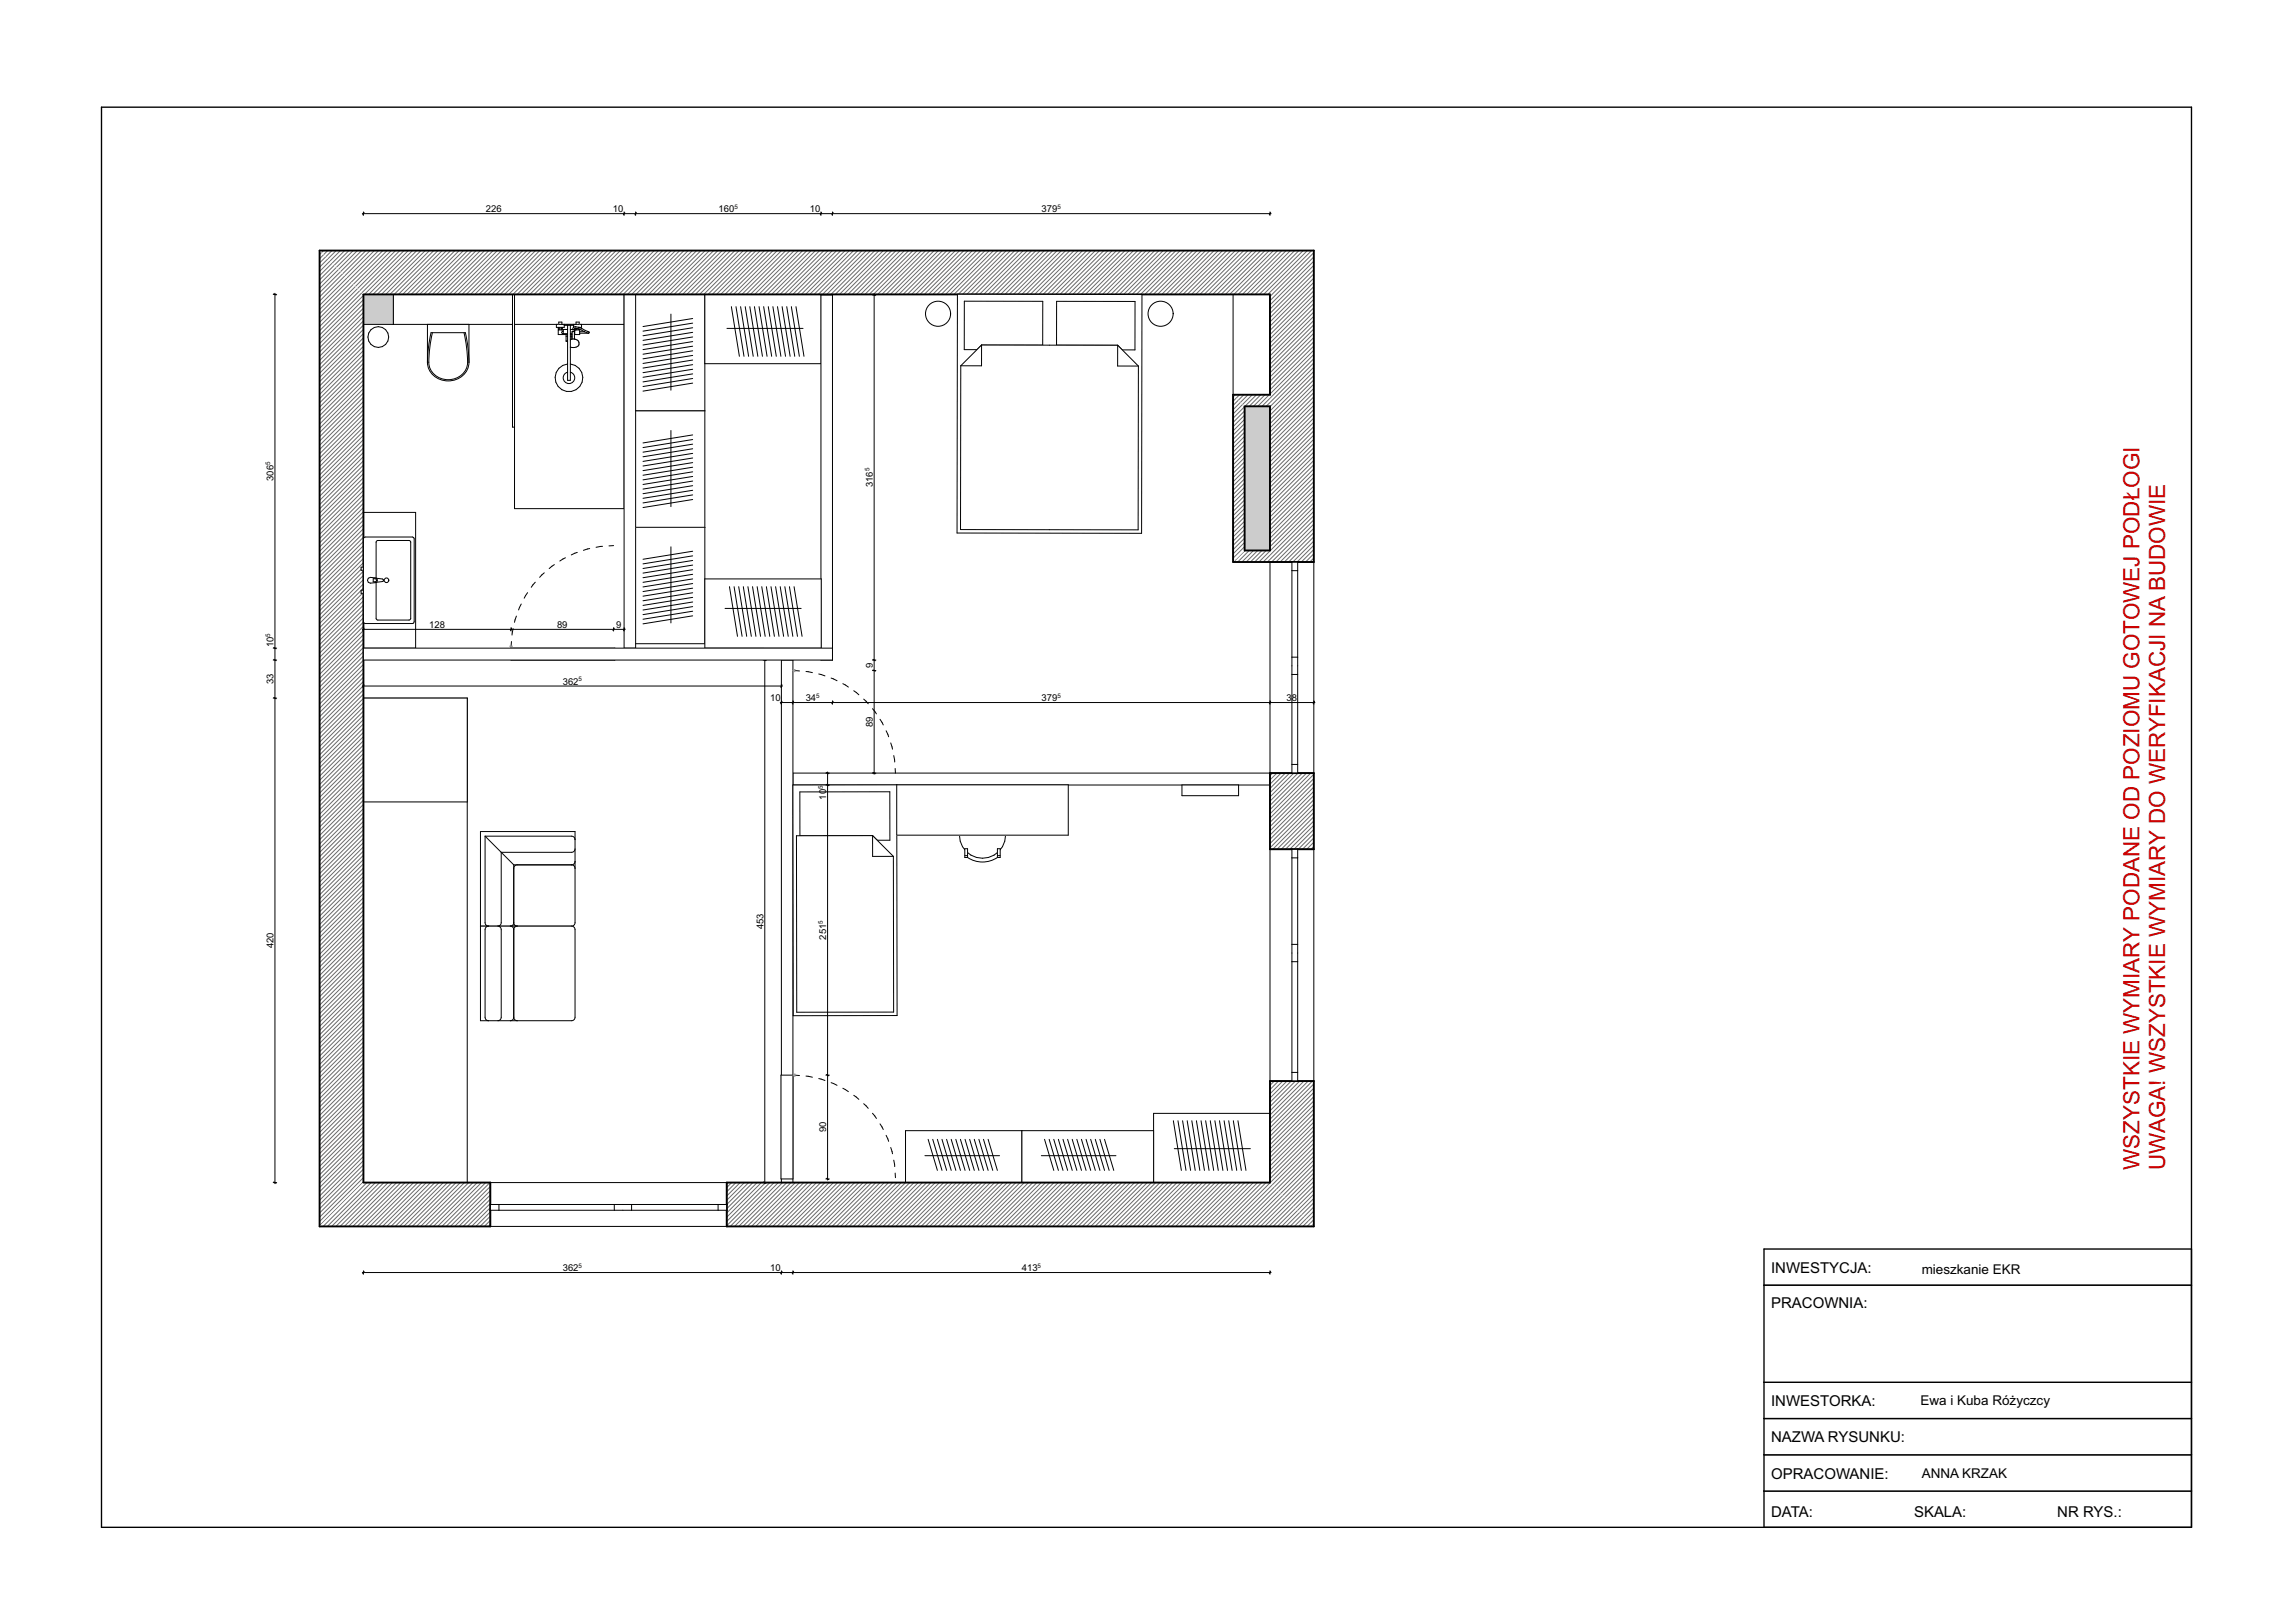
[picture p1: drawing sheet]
<svg xmlns="http://www.w3.org/2000/svg" width="420mm" height="297mm" viewBox="0 0 420 297" stroke-linecap="round" stroke-linejoin="round" font-family="sans-serif">
<defs><g id="words">
<g font-size="4.1" fill="#c00">
<text x="391.5" y="214.1" transform="rotate(-90 391.5 214.1)">WSZYSTKIE WYMIARY PODANE OD POZIOMU GOTOWEJ PODŁOGI</text>
<text x="396.3" y="214.1" transform="rotate(-90 396.3 214.1)">UWAGA! WSZYSTKIE WYMIARY DO WERYFIKACJI NA BUDOWIE</text>
</g>
<g font-size="2.7">
<text x="324.1" y="232.9">INWESTYCJA:</text>
<text x="324.1" y="239.4">PRACOWNIA:</text>
<text x="324.1" y="257.2">INWESTORKA:</text>
<text x="324.1" y="263.9">NAZWA RYSUNKU:</text>
<text x="324.1" y="270.7">OPRACOWANIE:</text>
<text x="324.1" y="277.5">DATA:</text>
<text x="350.3" y="277.5">SKALA:</text>
<text x="376.5" y="277.5">NR RYS.:</text>
</g>
<g font-size="2.5">
<text x="351.7" y="233.2">mieszkanie EKR</text>
<text x="351.4" y="257.1">Ewa i Kuba Różyczcy</text>
<text x="351.7" y="270.4">ANNA KRZAK</text>
</g>
<g font-size="1.7">
<text x="88.9" y="38.8">226</text>
<text x="112.2" y="38.8">10</text>
<text x="131.5" y="38.8">160</text>
<text x="148.2" y="38.8">10</text>
<text x="190.6" y="38.8">379</text>
<text x="50.1" y="88" transform="rotate(-90 50.1 88)">306</text>
<text x="159.7" y="89.1" transform="rotate(-90 159.7 89.1)">316</text>
<text x="50.1" y="118.5" transform="rotate(-90 50.1 118.5)">10</text>
<text x="78.6" y="114.9">128</text>
<text x="101.9" y="114.9">89</text>
<text x="112.8" y="114.9">9</text>
<text x="50.1" y="125.2" transform="rotate(-90 50.1 125.2)">33</text>
<text x="103" y="125.3">362</text>
<text x="159.7" y="122.2" transform="rotate(-90 159.7 122.2)">9</text>
<text x="140.9" y="128.3">10</text>
<text x="147.4" y="128.3">34</text>
<text x="190.6" y="128.3">379</text>
<text x="235.5" y="128.3">38</text>
<text x="159.7" y="133.1" transform="rotate(-90 159.7 133.1)">89</text>
<text x="151.2" y="146.3" transform="rotate(-90 151.2 146.3)">10</text>
<text x="50.1" y="173.5" transform="rotate(-90 50.1 173.5)">420</text>
<text x="139.7" y="170" transform="rotate(-90 139.7 170)">453</text>
<text x="151.2" y="172" transform="rotate(-90 151.2 172)">251</text>
<text x="151.2" y="207.2" transform="rotate(-90 151.2 207.2)">90</text>
<text x="103" y="232.6">362</text>
<text x="140.9" y="232.6">10</text>
<text x="187" y="232.6">413</text>
</g>
<g font-size="1.1">
<text x="134.4" y="38.2">5</text>
<text x="193.5" y="38.2">5</text>
<text x="49.5" y="85.1" transform="rotate(-90 49.5 85.1)">5</text>
<text x="159.1" y="86.2" transform="rotate(-90 159.1 86.2)">5</text>
<text x="49.5" y="116.6" transform="rotate(-90 49.5 116.6)">5</text>
<text x="105.9" y="124.7">5</text>
<text x="149.4" y="127.7">5</text>
<text x="193.5" y="127.7">5</text>
<text x="150.6" y="144.4" transform="rotate(-90 150.6 144.4)">5</text>
<text x="150.6" y="169.1" transform="rotate(-90 150.6 169.1)">5</text>
<text x="105.9" y="232">5</text>
<text x="189.9" y="232">5</text>
</g>
</g></defs>
<path d="M322.8 272.9h78.3v6.6h-78.3z" fill="none" stroke="#000" stroke-width=".25"/>
<path d="M322.8 266.2h78.3v6.7h-78.3z" fill-rule="evenodd" fill="#fff"/>
<path d="M322.8 266.2h78.3v6.7h-78.3z" fill="none" stroke="#000" stroke-width=".25"/>
<path d="M322.8 259.6h78.3v6.6h-78.3z" fill-rule="evenodd" fill="#fff"/>
<path d="M322.8 259.6h78.3v6.6h-78.3z" fill="none" stroke="#000" stroke-width=".25"/>
<path d="M322.8 252.9h78.3v6.7h-78.3z" fill-rule="evenodd" fill="#fff"/>
<path d="M322.8 252.9h78.3v6.7h-78.3z" fill="none" stroke="#000" stroke-width=".25"/>
<path d="M322.8 228.6h78.3v6.6h-78.3z" fill-rule="evenodd" fill="#fff"/>
<path d="M322.8 228.6h78.3v6.6h-78.3z" fill="none" stroke="#000" stroke-width=".25"/>
<path d="M322.8 235.2h78.3v17.7h-78.3z" fill-rule="evenodd" fill="#fff"/>
<path d="M18.6 19.6h382.5v259.9h-382.5zM401.1 235.2h-78.3v17.7h78.3" fill="none" stroke="#000" stroke-width=".25"/>
<!-- layer: f_funkcja -->
<path d="M225.7 72.2h6.7v30.2h-6.7z" fill-rule="evenodd" fill="#ccc"/>
<g fill="none" stroke="#ccc" stroke-width=".18">
<path d="M225.7 78.8h.1M225.7 77.3h.1M225.7 75.7h.1M225.7 74.2h.1M225.7 72.6h.1M225.7 79.6h.1M225.7 78v.1M225.7 76.5h.1M225.7 74.9v.1M225.7 73.4h.1M226.1 72.2l-.2 .2M226.5 79.6l-.6 .6"/>
<path d="M226.5 78l-.6 .6M226.5 76.5l-.6 .6M226.5 74.9l-.6 .6M226.5 73.4l-.6 .6M226.5 78.8l-.6 .6M226.5 77.3l-.6 .5M226.5 75.7l-.6 .6M226.5 74.2l-.6 .5M226.5 72.6l-.6 .6M226.8 72.2l-.1 .2M227.3 78.8l-.6 .6M227.3 77.3l-.6 .5"/>
<path d="M227.3 75.7l-.6 .6M227.3 74.2l-.6 .5M227.3 72.6l-.6 .6M227.3 79.6l-.6 .6M227.3 78l-.6 .6M227.3 76.5l-.6 .6M227.3 74.9l-.6 .6M227.3 73.4l-.6 .6M227.6 72.2l-.2 .2M228 79.6l-.6 .6M228 78l-.6 .6M228 76.5l-.6 .6"/>
<path d="M228 74.9l-.6 .6M228 73.4l-.6 .6M228 78.8l-.6 .6M228 77.3l-.6 .5M228 75.7l-.6 .6M228 74.2l-.6 .5M228 72.6l-.6 .6M228.4 72.2l-.2 .2M228.8 78.8l-.6 .6M228.8 77.3l-.6 .5M228.8 75.7l-.6 .6M228.8 74.2l-.6 .5"/>
<path d="M228.8 72.6l-.6 .6M228.8 79.6l-.6 .6M228.8 78l-.6 .6M228.8 76.5l-.6 .6M228.8 74.9l-.6 .6M228.8 73.4l-.6 .6M229.2 72.2l-.2 .2M229.6 79.6l-.6 .6M229.6 78l-.6 .6M229.6 76.5l-.6 .6M229.6 74.9l-.6 .6M229.6 73.4l-.6 .6"/>
<path d="M229.6 78.8l-.6 .6M229.6 77.3l-.6 .5M229.6 75.7l-.6 .6M229.6 74.2l-.6 .5M229.6 72.6l-.6 .6M230 72.2l-.2 .2M230.4 78.8l-.6 .6M230.4 77.3l-.6 .5M230.4 75.7l-.6 .6M230.4 74.2l-.6 .5M230.4 72.6l-.6 .6M230.4 79.6l-.6 .6"/>
<path d="M230.4 78l-.6 .6M230.4 76.5l-.6 .6M230.4 74.9l-.6 .6M230.4 73.4l-.6 .6M230.7 72.2l-.2 .2M231.1 79.6l-.6 .6M231.1 78l-.6 .6M231.1 76.5l-.6 .6M231.1 74.9l-.6 .6M231.1 73.4l-.6 .6M231.1 78.8l-.6 .6M231.1 77.3l-.6 .5"/>
<path d="M231.1 75.7l-.6 .6M231.1 74.2l-.6 .5M231.1 72.6l-.6 .6M231.5 72.2l-.2 .2M231.9 78.8l-.6 .6M231.9 77.3l-.6 .5M231.9 75.7l-.6 .6M231.9 74.2l-.6 .5M231.9 72.6l-.6 .6M231.9 79.6l-.6 .6M231.9 78l-.6 .6M231.9 76.5l-.6 .6"/>
<path d="M231.9 74.9l-.6 .6M231.9 73.4l-.6 .6M232.3 72.2l-.2 .2M232.4 79.9l-.3 .3M232.4 78.3l-.3 .3M232.4 76.8l-.3 .3M232.4 75.2l-.3 .3M232.4 73.7l-.3 .3M232.4 79.1l-.3 .3M232.4 77.5l-.3 .3M232.4 76l-.3 .3M232.4 74.4l-.3 .3"/>
<path d="M232.4 72.9l-.3 .3M225.7 99h.1M225.7 97.4v.1M225.7 95.9h.1M225.7 94.3v.1M225.7 92.8h.1M225.7 91.2v.1M225.7 89.7h.1M225.7 88.1v.1M225.7 86.6h.1M225.7 85v.1M225.7 83.5h.1"/>
<path d="M225.7 81.9v.1M225.7 80.4h.1M225.7 99.8h.1M225.7 98.2h.1M225.7 96.7h.1M225.7 95.1h.1M225.7 93.6h.1M225.7 92h.1M225.7 90.5h.1M225.7 88.9h.1M225.7 87.4h.1M225.7 85.8h.1"/>
<path d="M225.7 84.3h.1M225.7 82.7h.1M225.7 81.1v.1M226.5 99.8l-.6 .6M226.5 98.2l-.6 .6M226.5 96.7l-.6 .6M226.5 95.1l-.6 .6M226.5 93.6l-.6 .5M226.5 92l-.6 .6M226.5 90.5l-.6 .5M226.5 88.9l-.6 .6M226.5 87.4l-.6 .5"/>
<path d="M226.5 85.8l-.6 .6M226.5 84.3l-.6 .5M226.5 82.7l-.6 .6M226.5 81.1l-.6 .6M226.5 99l-.6 .6M226.5 97.4l-.6 .6M226.5 95.9l-.6 .6M226.5 94.3l-.6 .6M226.5 92.8l-.6 .6M226.5 91.2l-.6 .6M226.5 89.7l-.6 .6M226.5 88.1l-.6 .6"/>
<path d="M226.5 86.6l-.6 .6M226.5 85l-.6 .6M226.5 83.5l-.6 .6M226.5 81.9l-.6 .6M226.5 80.4l-.6 .6M227.3 99l-.6 .6M227.3 97.4l-.6 .6M227.3 95.9l-.6 .6M227.3 94.3l-.6 .6M227.3 92.8l-.6 .6M227.3 91.2l-.6 .6M227.3 89.7l-.6 .6"/>
<path d="M227.3 88.1l-.6 .6M227.3 86.6l-.6 .6M227.3 85l-.6 .6M227.3 83.5l-.6 .6M227.3 81.9l-.6 .6M227.3 80.4l-.6 .6M227.3 99.8l-.6 .6M227.3 98.2l-.6 .6M227.3 96.7l-.6 .6M227.3 95.1l-.6 .6M227.3 93.6l-.6 .5M227.3 92l-.6 .6"/>
<path d="M227.3 90.5l-.6 .5M227.3 88.9l-.6 .6M227.3 87.4l-.6 .5M227.3 85.8l-.6 .6M227.3 84.3l-.6 .5M227.3 82.7l-.6 .6M227.3 81.1l-.6 .6M228 99.8l-.6 .6M228 98.2l-.6 .6M228 96.7l-.6 .6M228 95.1l-.6 .6M228 93.6l-.6 .5"/>
<path d="M228 92l-.6 .6M228 90.5l-.6 .5M228 88.9l-.6 .6M228 87.4l-.6 .5M228 85.8l-.6 .6M228 84.3l-.6 .5M228 82.7l-.6 .6M228 81.1l-.6 .6M228 99l-.6 .6M228 97.4l-.6 .6M228 95.9l-.6 .6M228 94.3l-.6 .6"/>
<path d="M228 92.8l-.6 .6M228 91.2l-.6 .6M228 89.7l-.6 .6M228 88.1l-.6 .6M228 86.6l-.6 .6M228 85l-.6 .6M228 83.5l-.6 .6M228 81.9l-.6 .6M228 80.4l-.6 .6M228.8 99l-.6 .6M228.8 97.4l-.6 .6M228.8 95.9l-.6 .6"/>
<path d="M228.8 94.3l-.6 .6M228.8 92.8l-.6 .6M228.8 91.2l-.6 .6M228.8 89.7l-.6 .6M228.8 88.1l-.6 .6M228.8 86.6l-.6 .6M228.8 85l-.6 .6M228.8 83.5l-.6 .6M228.8 81.9l-.6 .6M228.8 80.4l-.6 .6M228.8 99.8l-.6 .6M228.8 98.2l-.6 .6"/>
<path d="M228.8 96.7l-.6 .6M228.8 95.1l-.6 .6M228.8 93.6l-.6 .5M228.8 92l-.6 .6M228.8 90.5l-.6 .5M228.8 88.9l-.6 .6M228.8 87.4l-.6 .5M228.8 85.8l-.6 .6M228.8 84.3l-.6 .5M228.8 82.7l-.6 .6M228.8 81.1l-.6 .6M229.6 99.8l-.6 .6"/>
<path d="M229.6 98.2l-.6 .6M229.6 96.7l-.6 .6M229.6 95.1l-.6 .6M229.6 93.6l-.6 .5M229.6 92l-.6 .6M229.6 90.5l-.6 .5M229.6 88.9l-.6 .6M229.6 87.4l-.6 .5M229.6 85.8l-.6 .6M229.6 84.3l-.6 .5M229.6 82.7l-.6 .6M229.6 81.1l-.6 .6"/>
<path d="M229.6 99l-.6 .6M229.6 97.4l-.6 .6M229.6 95.9l-.6 .6M229.6 94.3l-.6 .6M229.6 92.8l-.6 .6M229.6 91.2l-.6 .6M229.6 89.7l-.6 .6M229.6 88.1l-.6 .6M229.6 86.6l-.6 .6M229.6 85l-.6 .6M229.6 83.5l-.6 .6M229.6 81.9l-.6 .6"/>
<path d="M229.6 80.4l-.6 .6M230.4 99l-.6 .6M230.4 97.4l-.6 .6M230.4 95.9l-.6 .6M230.4 94.3l-.6 .6M230.4 92.8l-.6 .6M230.4 91.2l-.6 .6M230.4 89.7l-.6 .6M230.4 88.1l-.6 .6M230.4 86.6l-.6 .6M230.4 85l-.6 .6M230.4 83.5l-.6 .6"/>
<path d="M230.4 81.9l-.6 .6M230.4 80.4l-.6 .6M230.4 99.8l-.6 .6M230.4 98.2l-.6 .6M230.4 96.7l-.6 .6M230.4 95.1l-.6 .6M230.4 93.6l-.6 .5M230.4 92l-.6 .6M230.4 90.5l-.6 .5M230.4 88.9l-.6 .6M230.4 87.4l-.6 .5M230.4 85.8l-.6 .6"/>
<path d="M230.4 84.3l-.6 .5M230.4 82.7l-.6 .6M230.4 81.1l-.6 .6M231.1 99.8l-.6 .6M231.1 98.2l-.6 .6M231.1 96.7l-.6 .6M231.1 95.1l-.6 .6M231.1 93.6l-.6 .5M231.1 92l-.6 .6M231.1 90.5l-.6 .5M231.1 88.9l-.6 .6M231.1 87.4l-.6 .5"/>
<path d="M231.1 85.8l-.6 .6M231.1 84.3l-.6 .5M231.1 82.7l-.6 .6M231.1 81.1l-.6 .6M231.1 99l-.6 .6M231.1 97.4l-.6 .6M231.1 95.9l-.6 .6M231.1 94.3l-.6 .6M231.1 92.8l-.6 .6M231.1 91.2l-.6 .6M231.1 89.7l-.6 .6M231.1 88.1l-.6 .6"/>
<path d="M231.1 86.6l-.6 .6M231.1 85l-.6 .6M231.1 83.5l-.6 .6M231.1 81.9l-.6 .6M231.1 80.4l-.6 .6M231.9 99l-.6 .6M231.9 97.4l-.6 .6M231.9 95.9l-.6 .6M231.9 94.3l-.6 .6M231.9 92.8l-.6 .6M231.9 91.2l-.6 .6M231.9 89.7l-.6 .6"/>
<path d="M231.9 88.1l-.6 .6M231.9 86.6l-.6 .6M231.9 85l-.6 .6M231.9 83.5l-.6 .6M231.9 81.9l-.6 .6M231.9 80.4l-.6 .6M231.9 99.8l-.6 .6M231.9 98.2l-.6 .6M231.9 96.7l-.6 .6M231.9 95.1l-.6 .6M231.9 93.6l-.6 .5M231.9 92l-.6 .6"/>
<path d="M231.9 90.5l-.6 .5M231.9 88.9l-.6 .6M231.9 87.4l-.6 .5M231.9 85.8l-.6 .6M231.9 84.3l-.6 .5M231.9 82.7l-.6 .6M231.9 81.1l-.6 .6M232.4 98.5l-.3 .3M232.4 96.9l-.3 .4M232.4 95.4l-.3 .3M232.4 93.8l-.3 .3M232.4 92.3l-.3 .3"/>
<path d="M232.4 90.7l-.3 .3M232.4 89.2l-.3 .3M232.4 87.6l-.3 .3M232.4 86.1l-.3 .3M232.4 84.5l-.3 .3M232.4 83l-.3 .3M232.4 81.4l-.3 .3M232.4 99.3l-.3 .3M232.4 97.7l-.3 .3M232.4 96.2l-.3 .3M232.4 94.6l-.3 .3M232.4 93.1l-.3 .3"/>
<path d="M232.4 91.5l-.3 .3M232.4 90l-.3 .3M232.4 88.4l-.3 .3M232.4 86.8l-.3 .4M232.4 85.3l-.3 .3M232.4 83.7l-.3 .4M232.4 82.2l-.3 .3M232.4 80.6l-.3 .4M225.7 102.1h.1M225.7 100.6h.1M225.7 101.3v.1M226.5 101.3l-.6 .6"/>
<path d="M226.5 102.1l-.3 .3M226.5 100.6l-.6 .5M227.3 102.1l-.4 .3M227.3 100.6l-.6 .5M227.3 101.3l-.6 .6M228 101.3l-.6 .6M228 102.1l-.3 .3M228 100.6l-.6 .5M228.8 102.1l-.3 .3M228.8 100.6l-.6 .5M228.8 101.3l-.6 .6M229.6 101.3l-.6 .6"/>
<path d="M229.6 102.1l-.3 .3M229.6 100.6l-.6 .5M230.4 102.1l-.4 .3M230.4 100.6l-.6 .5M230.4 101.3l-.6 .6M231.1 101.3l-.6 .6M231.1 102.1l-.3 .3M231.1 100.6l-.6 .5M231.9 102.1l-.3 .3M231.9 100.6l-.6 .5M231.9 101.3l-.6 .6M232.4 101.6l-.3 .3"/>
<path d="M232.4 100l-.3 .4M232.4 102.4h.1M232.4 100.8l-.3 .3"/>
</g>
<path d="M225.7 72.2h6.7v30.2h-6.7z" fill="none" stroke="#000" stroke-width=".18"/>
<path d="M66.5 127.8h19v88.6h-19z" fill-rule="evenodd" fill="#fff"/>
<g fill="none" stroke="#fff" stroke-width=".18">
<path d="M66.6 127.8h-.1M66.6 138.6l-.1 .1M66.6 137l-.1 .1M66.6 135.5l-.1 .1M66.6 133.9l-.1 .1M66.6 132.4l-.1 .1M66.6 130.8l-.1 .1M66.6 129.3l-.1 .1M66.6 139.4h-.1M66.6 137.8l-.1 .1M66.6 136.3h-.1M66.6 134.7l-.1 .1"/>
<path d="M66.6 133.1l-.1 .1M66.6 131.6l-.1 .1M66.6 130l-.1 .1M66.6 128.5l-.1 .1M67.3 127.8l-.5 .5M67.4 139.4l-.6 .5M67.4 137.8l-.6 .6M67.4 136.3l-.6 .5M67.4 134.7l-.6 .6M67.4 133.1l-.6 .6M67.4 131.6l-.6 .6M67.4 130l-.6 .6"/>
<path d="M67.4 128.5l-.6 .6M67.4 138.6l-.6 .6M67.4 137l-.6 .6M67.4 135.5l-.6 .6M67.4 133.9l-.6 .6M67.4 132.4l-.6 .6M67.4 130.8l-.6 .6M67.4 129.3l-.6 .6M68.1 127.8l-.5 .5M68.1 138.6l-.5 .6M68.1 137l-.5 .6M68.1 135.5l-.5 .6"/>
<path d="M68.1 133.9l-.5 .6M68.1 132.4l-.5 .6M68.1 130.8l-.5 .6M68.1 129.3l-.5 .6M68.1 139.4l-.5 .5M68.1 137.8l-.5 .6M68.1 136.3l-.5 .5M68.1 134.7l-.5 .6M68.1 133.1l-.5 .6M68.1 131.6l-.5 .6M68.1 130l-.5 .6M68.1 128.5l-.5 .6"/>
<path d="M68.9 127.8l-.6 .5M68.9 139.4l-.6 .5M68.9 137.8l-.6 .6M68.9 136.3l-.6 .5M68.9 134.7l-.6 .6M68.9 133.1l-.6 .6M68.9 131.6l-.6 .6M68.9 130l-.6 .6M68.9 128.5l-.6 .6M68.9 138.6l-.6 .6M68.9 137l-.6 .6M68.9 135.5l-.6 .6"/>
<path d="M68.9 133.9l-.6 .6M68.9 132.4l-.6 .6M68.9 130.8l-.6 .6M68.9 129.3l-.6 .6M69.7 127.8l-.6 .5M69.7 138.6l-.6 .6M69.7 137l-.6 .6M69.7 135.5l-.6 .6M69.7 133.9l-.6 .6M69.7 132.4l-.6 .6M69.7 130.8l-.6 .6M69.7 129.3l-.6 .6"/>
<path d="M69.7 139.4l-.6 .5M69.7 137.8l-.6 .6M69.7 136.3l-.6 .5M69.7 134.7l-.6 .6M69.7 133.1l-.6 .6M69.7 131.6l-.6 .6M69.7 130l-.6 .6M69.7 128.5l-.6 .6M70.4 127.8l-.5 .5M70.5 139.4l-.6 .5M70.5 137.8l-.6 .6M70.5 136.3l-.6 .5"/>
<path d="M70.5 134.7l-.6 .6M70.5 133.1l-.6 .6M70.5 131.6l-.6 .6M70.5 130l-.6 .6M70.5 128.5l-.6 .6M70.5 138.6l-.6 .6M70.5 137l-.6 .6M70.5 135.5l-.6 .6M70.5 133.9l-.6 .6M70.5 132.4l-.6 .6M70.5 130.8l-.6 .6M70.5 129.3l-.6 .6"/>
<path d="M71.2 127.8l-.5 .5M71.2 138.6l-.5 .6M71.2 137l-.5 .6M71.2 135.5l-.5 .6M71.2 133.9l-.5 .6M71.2 132.4l-.5 .6M71.2 130.8l-.5 .6M71.2 129.3l-.5 .6M71.2 139.4l-.5 .5M71.2 137.8l-.5 .6M71.2 136.3l-.5 .5M71.2 134.7l-.5 .6"/>
<path d="M71.2 133.1l-.5 .6M71.2 131.6l-.5 .6M71.2 130l-.5 .6M71.2 128.5l-.5 .6M72 127.8l-.6 .5M72 139.4l-.6 .5M72 137.8l-.6 .6M72 136.3l-.6 .5M72 134.7l-.6 .6M72 133.1l-.6 .6M72 131.6l-.6 .6M72 130l-.6 .6"/>
<path d="M72 128.5l-.6 .6M72 138.6l-.6 .6M72 137l-.6 .6M72 135.5l-.6 .6M72 133.9l-.6 .6M72 132.4l-.6 .6M72 130.8l-.6 .6M72 129.3l-.6 .6M72.8 127.8l-.6 .5M72.8 138.6l-.6 .6M72.8 137l-.6 .6M72.8 135.5l-.6 .6"/>
<path d="M72.8 133.9l-.6 .6M72.8 132.4l-.6 .6M72.8 130.8l-.6 .6M72.8 129.3l-.6 .6M72.8 139.4l-.6 .5M72.8 137.8l-.6 .6M72.8 136.3l-.6 .5M72.8 134.7l-.6 .6M72.8 133.1l-.6 .6M72.8 131.6l-.6 .6M72.8 130l-.6 .6M72.8 128.5l-.6 .6"/>
<path d="M73.5 127.8l-.5 .5M73.6 139.4l-.6 .5M73.6 137.8l-.6 .6M73.6 136.3l-.6 .5M73.6 134.7l-.6 .6M73.6 133.1l-.6 .6M73.6 131.6l-.6 .6M73.6 130l-.6 .6M73.6 128.5l-.6 .6M73.6 138.6l-.6 .6M73.6 137l-.6 .6M73.6 135.5l-.6 .6"/>
<path d="M73.6 133.9l-.6 .6M73.6 132.4l-.6 .6M73.6 130.8l-.6 .6M73.6 129.3l-.6 .6M74.3 127.8l-.5 .5M74.4 138.6l-.6 .6M74.4 137l-.6 .6M74.4 135.5l-.6 .6M74.4 133.9l-.6 .6M74.4 132.4l-.6 .6M74.4 130.8l-.6 .6M74.4 129.3l-.6 .6"/>
<path d="M74.4 139.4l-.6 .5M74.4 137.8l-.6 .6M74.4 136.3l-.6 .5M74.4 134.7l-.6 .6M74.4 133.1l-.6 .6M74.4 131.6l-.6 .6M74.4 130l-.6 .6M74.4 128.5l-.6 .6M75.1 127.8l-.6 .5M75.1 139.4l-.6 .5M75.1 137.8l-.6 .6M75.1 136.3l-.6 .5"/>
<path d="M75.1 134.7l-.6 .6M75.1 133.1l-.6 .6M75.1 131.6l-.6 .6M75.1 130l-.6 .6M75.1 128.5l-.6 .6M75.1 138.6l-.6 .6M75.1 137l-.6 .6M75.1 135.5l-.6 .6M75.1 133.9l-.6 .6M75.1 132.4l-.6 .6M75.1 130.8l-.6 .6M75.1 129.3l-.6 .6"/>
<path d="M75.9 127.8l-.6 .5M75.9 138.6l-.6 .6M75.9 137l-.6 .6M75.9 135.5l-.6 .6M75.9 133.9l-.6 .6M75.9 132.4l-.6 .6M75.9 130.8l-.6 .6M75.9 129.3l-.6 .6M75.9 139.4l-.6 .5M75.9 137.8l-.6 .6M75.9 136.3l-.6 .5M75.9 134.7l-.6 .6"/>
<path d="M75.9 133.1l-.6 .6M75.9 131.6l-.6 .6M75.9 130l-.6 .6M75.9 128.5l-.6 .6M76.6 127.8l-.5 .5M76.7 139.4l-.6 .5M76.7 137.8l-.6 .6M76.7 136.3l-.6 .5M76.7 134.7l-.6 .6M76.7 133.1l-.6 .6M76.7 131.6l-.6 .6M76.7 130l-.6 .6"/>
<path d="M76.7 128.5l-.6 .6M76.7 138.6l-.6 .6M76.7 137l-.6 .6M76.7 135.5l-.6 .6M76.7 133.9l-.6 .6M76.7 132.4l-.6 .6M76.7 130.8l-.6 .6M76.7 129.3l-.6 .6M77.4 127.8l-.5 .5M77.5 138.6l-.6 .6M77.5 137l-.6 .6M77.5 135.5l-.6 .6"/>
<path d="M77.5 133.9l-.6 .6M77.5 132.4l-.6 .6M77.5 130.8l-.6 .6M77.5 129.3l-.6 .6M77.5 139.4l-.6 .5M77.5 137.8l-.6 .6M77.5 136.3l-.6 .5M77.5 134.7l-.6 .6M77.5 133.1l-.6 .6M77.5 131.6l-.6 .6M77.5 130l-.6 .6M77.5 128.5l-.6 .6"/>
<path d="M78.2 127.8l-.5 .5M78.2 139.4l-.5 .5M78.2 137.8l-.5 .6M78.2 136.3l-.5 .5M78.2 134.7l-.5 .6M78.2 133.1l-.5 .6M78.2 131.6l-.5 .6M78.2 130l-.5 .6M78.2 128.5l-.5 .6M78.2 138.6l-.5 .6M78.2 137l-.5 .6M78.2 135.5l-.5 .6"/>
<path d="M78.2 133.9l-.5 .6M78.2 132.4l-.5 .6M78.2 130.8l-.5 .6M78.2 129.3l-.5 .6M79 127.8l-.6 .5M79 138.6l-.6 .6M79 137l-.6 .6M79 135.5l-.6 .6M79 133.9l-.6 .6M79 132.4l-.6 .6M79 130.8l-.6 .6M79 129.3l-.6 .6"/>
<path d="M79 139.4l-.6 .5M79 137.8l-.6 .6M79 136.3l-.6 .5M79 134.7l-.6 .6M79 133.1l-.6 .6M79 131.6l-.6 .6M79 130l-.6 .6M79 128.5l-.6 .6M79.8 127.8l-.6 .5M79.8 139.4l-.6 .5M79.8 137.8l-.6 .6M79.8 136.3l-.6 .5"/>
<path d="M79.8 134.7l-.6 .6M79.8 133.1l-.6 .6M79.8 131.6l-.6 .6M79.8 130l-.6 .6M79.8 128.5l-.6 .6M79.8 138.6l-.6 .6M79.8 137l-.6 .6M79.8 135.5l-.6 .6M79.8 133.9l-.6 .6M79.8 132.4l-.6 .6M79.8 130.8l-.6 .6M79.8 129.3l-.6 .6"/>
<path d="M80.5 127.8l-.5 .5M80.6 138.6l-.6 .6M80.6 137l-.6 .6M80.6 135.5l-.6 .6M80.6 133.9l-.6 .6M80.6 132.4l-.6 .6M80.6 130.8l-.6 .6M80.6 129.3l-.6 .6M80.6 139.4l-.6 .5M80.6 137.8l-.6 .6M80.6 136.3l-.6 .5M80.6 134.7l-.6 .6"/>
<path d="M80.6 133.1l-.6 .6M80.6 131.6l-.6 .6M80.6 130l-.6 .6M80.6 128.5l-.6 .6M81.3 127.8l-.5 .5M81.3 139.4l-.5 .5M81.3 137.8l-.5 .6M81.3 136.3l-.5 .5M81.3 134.7l-.5 .6M81.3 133.1l-.5 .6M81.3 131.6l-.5 .6M81.3 130l-.5 .6"/>
<path d="M81.3 128.5l-.5 .6M81.3 138.6l-.5 .6M81.3 137l-.5 .6M81.3 135.5l-.5 .6M81.3 133.9l-.5 .6M81.3 132.4l-.5 .6M81.3 130.8l-.5 .6M81.3 129.3l-.5 .6M82.1 127.8l-.6 .5M82.1 138.6l-.6 .6M82.1 137l-.6 .6M82.1 135.5l-.6 .6"/>
<path d="M82.1 133.9l-.6 .6M82.1 132.4l-.6 .6M82.1 130.8l-.6 .6M82.1 129.3l-.6 .6M82.1 139.4l-.6 .5M82.1 137.8l-.6 .6M82.1 136.3l-.6 .5M82.1 134.7l-.6 .6M82.1 133.1l-.6 .6M82.1 131.6l-.6 .6M82.1 130l-.6 .6M82.1 128.5l-.6 .6"/>
<path d="M82.9 127.8l-.6 .5M82.9 139.4l-.6 .5M82.9 137.8l-.6 .6M82.9 136.3l-.6 .5M82.9 134.7l-.6 .6M82.9 133.1l-.6 .6M82.9 131.6l-.6 .6M82.9 130l-.6 .6M82.9 128.5l-.6 .6M82.9 138.6l-.6 .6M82.9 137l-.6 .6M82.9 135.5l-.6 .6"/>
<path d="M82.9 133.9l-.6 .6M82.9 132.4l-.6 .6M82.9 130.8l-.6 .6M82.9 129.3l-.6 .6M83.6 127.8l-.5 .5M83.7 138.6l-.6 .6M83.7 137l-.6 .6M83.7 135.5l-.6 .6M83.7 133.9l-.6 .6M83.7 132.4l-.6 .6M83.7 130.8l-.6 .6M83.7 129.3l-.6 .6"/>
<path d="M83.7 139.4l-.6 .5M83.7 137.8l-.6 .6M83.7 136.3l-.6 .5M83.7 134.7l-.6 .6M83.7 133.1l-.6 .6M83.7 131.6l-.6 .6M83.7 130l-.6 .6M83.7 128.5l-.6 .6M84.4 127.8l-.5 .5M84.4 139.4l-.5 .5M84.4 137.8l-.5 .6M84.4 136.3l-.5 .5"/>
<path d="M84.4 134.7l-.5 .6M84.4 133.1l-.5 .6M84.4 131.6l-.5 .6M84.4 130l-.5 .6M84.4 128.5l-.5 .6M84.4 138.6l-.5 .6M84.4 137l-.5 .6M84.4 135.5l-.5 .6M84.4 133.9l-.5 .6M84.4 132.4l-.5 .6M84.4 130.8l-.5 .6M84.4 129.3l-.5 .6"/>
<path d="M85.2 127.8l-.6 .5M85.2 138.6l-.6 .6M85.2 137l-.6 .6M85.2 135.5l-.6 .6M85.2 133.9l-.6 .6M85.2 132.4l-.6 .6M85.2 130.8l-.6 .6M85.2 129.3l-.6 .6M85.2 139.4l-.6 .5M85.2 137.8l-.6 .6M85.2 136.3l-.6 .5M85.2 134.7l-.6 .6"/>
<path d="M85.2 133.1l-.6 .6M85.2 131.6l-.6 .6M85.2 130l-.6 .6M85.2 128.5l-.6 .6M85.5 139.8l-.1 .1M85.5 138.3l-.1 .1M85.5 136.7l-.1 .1M85.5 135.2l-.1 .1M85.5 133.6l-.1 .1M85.5 132.1l-.1 .1M85.5 130.5l-.1 .1M85.5 129l-.1 .1"/>
<path d="M85.5 139.1l-.1 .1M85.5 137.5l-.1 .1M85.5 136l-.1 .1M85.5 134.4l-.1 .1M85.5 132.9l-.1 .1M85.5 131.3l-.1 .1M85.5 129.8l-.1 .1M85.5 128.2l-.1 .1M66.6 158.8h-.1M66.6 157.2l-.1 .1M66.6 155.7h-.1M66.6 154.1l-.1 .1"/>
<path d="M66.6 152.6h-.1M66.6 151l-.1 .1M66.6 149.4l-.1 .1M66.6 147.9l-.1 .1M66.6 146.3l-.1 .1M66.6 144.8l-.1 .1M66.6 143.2l-.1 .1M66.6 141.7l-.1 .1M66.6 140.1l-.1 .1M66.6 159.5l-.1 .1M66.6 158l-.1 .1M66.6 156.4l-.1 .1"/>
<path d="M66.6 154.9l-.1 .1M66.6 153.3l-.1 .1M66.6 151.8l-.1 .1M66.6 150.2l-.1 .1M66.6 148.7l-.1 .1M66.6 147.1l-.1 .1M66.6 145.6l-.1 .1M66.6 144l-.1 .1M66.6 142.5h-.1M66.6 140.9l-.1 .1M67.4 159.5l-.6 .6M67.4 158l-.6 .6"/>
<path d="M67.4 156.4l-.6 .6M67.4 154.9l-.6 .6M67.4 153.3l-.6 .6M67.4 151.8l-.6 .6M67.4 150.2l-.6 .6M67.4 148.7l-.6 .6M67.4 147.1l-.6 .6M67.4 145.6l-.6 .5M67.4 144l-.6 .6M67.4 142.5l-.6 .5M67.4 140.9l-.6 .6M67.4 158.8l-.6 .5"/>
<path d="M67.4 157.2l-.6 .6M67.4 155.7l-.6 .5M67.4 154.1l-.6 .6M67.4 152.6l-.6 .5M67.4 151l-.6 .6M67.4 149.4l-.6 .6M67.4 147.9l-.6 .6M67.4 146.3l-.6 .6M67.4 144.8l-.6 .6M67.4 143.2l-.6 .6M67.4 141.7l-.6 .6M67.4 140.1l-.6 .6"/>
<path d="M68.1 158.8l-.5 .5M68.1 157.2l-.5 .6M68.1 155.7l-.5 .5M68.1 154.1l-.5 .6M68.1 152.6l-.5 .5M68.1 151l-.5 .6M68.1 149.4l-.5 .6M68.1 147.9l-.5 .6M68.1 146.3l-.5 .6M68.1 144.8l-.5 .6M68.1 143.2l-.5 .6M68.1 141.7l-.5 .6"/>
<path d="M68.1 140.1l-.5 .6M68.1 159.5l-.5 .6M68.1 158l-.5 .6M68.1 156.4l-.5 .6M68.1 154.9l-.5 .6M68.1 153.3l-.5 .6M68.1 151.8l-.5 .6M68.1 150.2l-.5 .6M68.1 148.7l-.5 .6M68.1 147.1l-.5 .6M68.1 145.6l-.5 .5M68.1 144l-.5 .6"/>
<path d="M68.1 142.5l-.5 .5M68.1 140.9l-.5 .6M68.9 159.5l-.6 .6M68.9 158l-.6 .6M68.9 156.4l-.6 .6M68.9 154.9l-.6 .6M68.9 153.3l-.6 .6M68.9 151.8l-.6 .6M68.9 150.2l-.6 .6M68.9 148.7l-.6 .6M68.9 147.1l-.6 .6M68.9 145.6l-.6 .5"/>
<path d="M68.9 144l-.6 .6M68.9 142.5l-.6 .5M68.9 140.9l-.6 .6M68.9 158.8l-.6 .5M68.9 157.2l-.6 .6M68.9 155.7l-.6 .5M68.9 154.1l-.6 .6M68.9 152.6l-.6 .5M68.9 151l-.6 .6M68.9 149.4l-.6 .6M68.9 147.9l-.6 .6M68.9 146.3l-.6 .6"/>
<path d="M68.9 144.8l-.6 .6M68.9 143.2l-.6 .6M68.9 141.7l-.6 .6M68.9 140.1l-.6 .6M69.7 158.8l-.6 .5M69.7 157.2l-.6 .6M69.7 155.7l-.6 .5M69.7 154.1l-.6 .6M69.7 152.6l-.6 .5M69.7 151l-.6 .6M69.7 149.4l-.6 .6M69.7 147.9l-.6 .6"/>
<path d="M69.7 146.3l-.6 .6M69.7 144.8l-.6 .6M69.7 143.2l-.6 .6M69.7 141.7l-.6 .6M69.7 140.1l-.6 .6M69.7 159.5l-.6 .6M69.7 158l-.6 .6M69.7 156.4l-.6 .6M69.7 154.9l-.6 .6M69.7 153.3l-.6 .6M69.7 151.8l-.6 .6M69.7 150.2l-.6 .6"/>
<path d="M69.7 148.7l-.6 .6M69.7 147.1l-.6 .6M69.7 145.6l-.6 .5M69.7 144l-.6 .6M69.7 142.5l-.6 .5M69.7 140.9l-.6 .6M70.5 159.5l-.6 .6M70.5 158l-.6 .6M70.5 156.4l-.6 .6M70.5 154.9l-.6 .6M70.5 153.3l-.6 .6M70.5 151.8l-.6 .6"/>
<path d="M70.5 150.2l-.6 .6M70.5 148.7l-.6 .6M70.5 147.1l-.6 .6M70.5 145.6l-.6 .5M70.5 144l-.6 .6M70.5 142.5l-.6 .5M70.5 140.9l-.6 .6M70.5 158.8l-.6 .5M70.5 157.2l-.6 .6M70.5 155.7l-.6 .5M70.5 154.1l-.6 .6M70.5 152.6l-.6 .5"/>
<path d="M70.5 151l-.6 .6M70.5 149.4l-.6 .6M70.5 147.9l-.6 .6M70.5 146.3l-.6 .6M70.5 144.8l-.6 .6M70.5 143.2l-.6 .6M70.5 141.7l-.6 .6M70.5 140.1l-.6 .6M71.2 158.8l-.5 .5M71.2 157.2l-.5 .6M71.2 155.7l-.5 .5M71.2 154.1l-.5 .6"/>
<path d="M71.2 152.6l-.5 .5M71.2 151l-.5 .6M71.2 149.4l-.5 .6M71.2 147.9l-.5 .6M71.2 146.3l-.5 .6M71.2 144.8l-.5 .6M71.2 143.2l-.5 .6M71.2 141.7l-.5 .6M71.2 140.1l-.5 .6M71.2 159.5l-.5 .6M71.2 158l-.5 .6M71.2 156.4l-.5 .6"/>
<path d="M71.2 154.9l-.5 .6M71.2 153.3l-.5 .6M71.2 151.8l-.5 .6M71.2 150.2l-.5 .6M71.2 148.7l-.5 .6M71.2 147.1l-.5 .6M71.2 145.6l-.5 .5M71.2 144l-.5 .6M71.2 142.5l-.5 .5M71.2 140.9l-.5 .6M72 159.5l-.6 .6M72 158l-.6 .6"/>
<path d="M72 156.4l-.6 .6M72 154.9l-.6 .6M72 153.3l-.6 .6M72 151.8l-.6 .6M72 150.2l-.6 .6M72 148.7l-.6 .6M72 147.1l-.6 .6M72 145.6l-.6 .5M72 144l-.6 .6M72 142.5l-.6 .5M72 140.9l-.6 .6M72 158.8l-.6 .5"/>
<path d="M72 157.2l-.6 .6M72 155.7l-.6 .5M72 154.1l-.6 .6M72 152.6l-.6 .5M72 151l-.6 .6M72 149.4l-.6 .6M72 147.9l-.6 .6M72 146.3l-.6 .6M72 144.8l-.6 .6M72 143.2l-.6 .6M72 141.7l-.6 .6M72 140.1l-.6 .6"/>
<path d="M72.8 158.8l-.6 .5M72.8 157.2l-.6 .6M72.8 155.7l-.6 .5M72.8 154.1l-.6 .6M72.8 152.6l-.6 .5M72.8 151l-.6 .6M72.8 149.4l-.6 .6M72.8 147.9l-.6 .6M72.8 146.3l-.6 .6M72.8 144.8l-.6 .6M72.8 143.2l-.6 .6M72.8 141.7l-.6 .6"/>
<path d="M72.8 140.1l-.6 .6M72.8 159.5l-.6 .6M72.8 158l-.6 .6M72.8 156.4l-.6 .6M72.8 154.9l-.6 .6M72.8 153.3l-.6 .6M72.8 151.8l-.6 .6M72.8 150.2l-.6 .6M72.8 148.7l-.6 .6M72.8 147.1l-.6 .6M72.8 145.6l-.6 .5M72.8 144l-.6 .6"/>
<path d="M72.8 142.5l-.6 .5M72.8 140.9l-.6 .6M73.6 159.5l-.6 .6M73.6 158l-.6 .6M73.6 156.4l-.6 .6M73.6 154.9l-.6 .6M73.6 153.3l-.6 .6M73.6 151.8l-.6 .6M73.6 150.2l-.6 .6M73.6 148.7l-.6 .6M73.6 147.1l-.6 .6M73.6 145.6l-.6 .5"/>
<path d="M73.6 144l-.6 .6M73.6 142.5l-.6 .5M73.6 140.9l-.6 .6M73.6 158.8l-.6 .5M73.6 157.2l-.6 .6M73.6 155.7l-.6 .5M73.6 154.1l-.6 .6M73.6 152.6l-.6 .5M73.6 151l-.6 .6M73.6 149.4l-.6 .6M73.6 147.9l-.6 .6M73.6 146.3l-.6 .6"/>
<path d="M73.6 144.8l-.6 .6M73.6 143.2l-.6 .6M73.6 141.7l-.6 .6M73.6 140.1l-.6 .6M74.4 158.8l-.6 .5M74.4 157.2l-.6 .6M74.4 155.7l-.6 .5M74.4 154.1l-.6 .6M74.4 152.6l-.6 .5M74.4 151l-.6 .6M74.4 149.4l-.6 .6M74.4 147.9l-.6 .6"/>
<path d="M74.4 146.3l-.6 .6M74.4 144.8l-.6 .6M74.4 143.2l-.6 .6M74.4 141.7l-.6 .6M74.4 140.1l-.6 .6M74.4 159.5l-.6 .6M74.4 158l-.6 .6M74.4 156.4l-.6 .6M74.4 154.9l-.6 .6M74.4 153.3l-.6 .6M74.4 151.8l-.6 .6M74.4 150.2l-.6 .6"/>
<path d="M74.4 148.7l-.6 .6M74.4 147.1l-.6 .6M74.4 145.6l-.6 .5M74.4 144l-.6 .6M74.4 142.5l-.6 .5M74.4 140.9l-.6 .6M75.1 159.5l-.6 .6M75.1 158l-.6 .6M75.1 156.4l-.6 .6M75.1 154.9l-.6 .6M75.1 153.3l-.6 .6M75.1 151.8l-.6 .6"/>
<path d="M75.1 150.2l-.6 .6M75.1 148.7l-.6 .6M75.1 147.1l-.6 .6M75.1 145.6l-.6 .5M75.1 144l-.6 .6M75.1 142.5l-.6 .5M75.1 140.9l-.6 .6M75.1 158.8l-.6 .5M75.1 157.2l-.6 .6M75.1 155.7l-.6 .5M75.1 154.1l-.6 .6M75.1 152.6l-.6 .5"/>
<path d="M75.1 151l-.6 .6M75.1 149.4l-.6 .6M75.1 147.9l-.6 .6M75.1 146.3l-.6 .6M75.1 144.8l-.6 .6M75.1 143.2l-.6 .6M75.1 141.7l-.6 .6M75.1 140.1l-.6 .6M75.9 158.8l-.6 .5M75.9 157.2l-.6 .6M75.9 155.7l-.6 .5M75.9 154.1l-.6 .6"/>
<path d="M75.9 152.6l-.6 .5M75.9 151l-.6 .6M75.9 149.4l-.6 .6M75.9 147.9l-.6 .6M75.9 146.3l-.6 .6M75.9 144.8l-.6 .6M75.9 143.2l-.6 .6M75.9 141.7l-.6 .6M75.9 140.1l-.6 .6M75.9 159.5l-.6 .6M75.9 158l-.6 .6M75.9 156.4l-.6 .6"/>
<path d="M75.9 154.9l-.6 .6M75.9 153.3l-.6 .6M75.9 151.8l-.6 .6M75.9 150.2l-.6 .6M75.9 148.7l-.6 .6M75.9 147.1l-.6 .6M75.9 145.6l-.6 .5M75.9 144l-.6 .6M75.9 142.5l-.6 .5M75.9 140.9l-.6 .6M76.7 159.5l-.6 .6M76.7 158l-.6 .6"/>
<path d="M76.7 156.4l-.6 .6M76.7 154.9l-.6 .6M76.7 153.3l-.6 .6M76.7 151.8l-.6 .6M76.7 150.2l-.6 .6M76.7 148.7l-.6 .6M76.7 147.1l-.6 .6M76.7 145.6l-.6 .5M76.7 144l-.6 .6M76.7 142.5l-.6 .5M76.7 140.9l-.6 .6M76.7 158.8l-.6 .5"/>
<path d="M76.7 157.2l-.6 .6M76.7 155.7l-.6 .5M76.7 154.1l-.6 .6M76.7 152.6l-.6 .5M76.7 151l-.6 .6M76.7 149.4l-.6 .6M76.7 147.9l-.6 .6M76.7 146.3l-.6 .6M76.7 144.8l-.6 .6M76.7 143.2l-.6 .6M76.7 141.7l-.6 .6M76.7 140.1l-.6 .6"/>
<path d="M77.5 158.8l-.6 .5M77.5 157.2l-.6 .6M77.5 155.7l-.6 .5M77.5 154.1l-.6 .6M77.5 152.6l-.6 .5M77.5 151l-.6 .6M77.5 149.4l-.6 .6M77.5 147.9l-.6 .6M77.5 146.3l-.6 .6M77.5 144.8l-.6 .6M77.5 143.2l-.6 .6M77.5 141.7l-.6 .6"/>
<path d="M77.5 140.1l-.6 .6M77.5 159.5l-.6 .6M77.5 158l-.6 .6M77.5 156.4l-.6 .6M77.5 154.9l-.6 .6M77.5 153.3l-.6 .6M77.5 151.8l-.6 .6M77.5 150.2l-.6 .6M77.5 148.7l-.6 .6M77.5 147.1l-.6 .6M77.5 145.6l-.6 .5M77.5 144l-.6 .6"/>
<path d="M77.5 142.5l-.6 .5M77.5 140.9l-.6 .6M78.2 159.5l-.5 .6M78.2 158l-.5 .6M78.2 156.4l-.5 .6M78.2 154.9l-.5 .6M78.2 153.3l-.5 .6M78.2 151.8l-.5 .6M78.2 150.2l-.5 .6M78.2 148.7l-.5 .6M78.2 147.1l-.5 .6M78.2 145.6l-.5 .5"/>
<path d="M78.2 144l-.5 .6M78.2 142.5l-.5 .5M78.2 140.9l-.5 .6M78.2 158.8l-.5 .5M78.2 157.2l-.5 .6M78.2 155.7l-.5 .5M78.2 154.1l-.5 .6M78.2 152.6l-.5 .5M78.2 151l-.5 .6M78.2 149.4l-.5 .6M78.2 147.9l-.5 .6M78.2 146.3l-.5 .6"/>
<path d="M78.2 144.8l-.5 .6M78.2 143.2l-.5 .6M78.2 141.7l-.5 .6M78.2 140.1l-.5 .6M79 158.8l-.6 .5M79 157.2l-.6 .6M79 155.7l-.6 .5M79 154.1l-.6 .6M79 152.6l-.6 .5M79 151l-.6 .6M79 149.4l-.6 .6M79 147.9l-.6 .6"/>
<path d="M79 146.3l-.6 .6M79 144.8l-.6 .6M79 143.2l-.6 .6M79 141.7l-.6 .6M79 140.1l-.6 .6M79 159.5l-.6 .6M79 158l-.6 .6M79 156.4l-.6 .6M79 154.9l-.6 .6M79 153.3l-.6 .6M79 151.8l-.6 .6M79 150.2l-.6 .6"/>
<path d="M79 148.7l-.6 .6M79 147.1l-.6 .6M79 145.6l-.6 .5M79 144l-.6 .6M79 142.5l-.6 .5M79 140.9l-.6 .6M79.8 159.5l-.6 .6M79.8 158l-.6 .6M79.8 156.4l-.6 .6M79.8 154.9l-.6 .6M79.8 153.3l-.6 .6M79.8 151.8l-.6 .6"/>
<path d="M79.8 150.2l-.6 .6M79.8 148.7l-.6 .6M79.8 147.1l-.6 .6M79.8 145.6l-.6 .5M79.8 144l-.6 .6M79.8 142.5l-.6 .5M79.8 140.9l-.6 .6M79.8 158.8l-.6 .5M79.8 157.2l-.6 .6M79.8 155.7l-.6 .5M79.8 154.1l-.6 .6M79.8 152.6l-.6 .5"/>
<path d="M79.8 151l-.6 .6M79.8 149.4l-.6 .6M79.8 147.9l-.6 .6M79.8 146.3l-.6 .6M79.8 144.8l-.6 .6M79.8 143.2l-.6 .6M79.8 141.7l-.6 .6M79.8 140.1l-.6 .6M80.6 158.8l-.6 .5M80.6 157.2l-.6 .6M80.6 155.7l-.6 .5M80.6 154.1l-.6 .6"/>
<path d="M80.6 152.6l-.6 .5M80.6 151l-.6 .6M80.6 149.4l-.6 .6M80.6 147.9l-.6 .6M80.6 146.3l-.6 .6M80.6 144.8l-.6 .6M80.6 143.2l-.6 .6M80.6 141.7l-.6 .6M80.6 140.1l-.6 .6M80.6 159.5l-.6 .6M80.6 158l-.6 .6M80.6 156.4l-.6 .6"/>
<path d="M80.6 154.9l-.6 .6M80.6 153.3l-.6 .6M80.6 151.8l-.6 .6M80.6 150.2l-.6 .6M80.6 148.7l-.6 .6M80.6 147.1l-.6 .6M80.6 145.6l-.6 .5M80.6 144l-.6 .6M80.6 142.5l-.6 .5M80.6 140.9l-.6 .6M81.3 159.5l-.5 .6M81.3 158l-.5 .6"/>
<path d="M81.3 156.4l-.5 .6M81.3 154.9l-.5 .6M81.3 153.3l-.5 .6M81.3 151.8l-.5 .6M81.3 150.2l-.5 .6M81.3 148.7l-.5 .6M81.3 147.1l-.5 .6M81.3 145.6l-.5 .5M81.3 144l-.5 .6M81.3 142.5l-.5 .5M81.3 140.9l-.5 .6M81.3 158.8l-.5 .5"/>
<path d="M81.3 157.2l-.5 .6M81.3 155.7l-.5 .5M81.3 154.1l-.5 .6M81.3 152.6l-.5 .5M81.3 151l-.5 .6M81.3 149.4l-.5 .6M81.3 147.9l-.5 .6M81.3 146.3l-.5 .6M81.3 144.8l-.5 .6M81.3 143.2l-.5 .6M81.3 141.7l-.5 .6M81.3 140.1l-.5 .6"/>
<path d="M82.1 158.8l-.6 .5M82.1 157.2l-.6 .6M82.1 155.7l-.6 .5M82.1 154.1l-.6 .6M82.1 152.6l-.6 .5M82.1 151l-.6 .6M82.1 149.4l-.6 .6M82.1 147.9l-.6 .6M82.1 146.3l-.6 .6M82.1 144.8l-.6 .6M82.1 143.2l-.6 .6M82.1 141.7l-.6 .6"/>
<path d="M82.1 140.1l-.6 .6M82.1 159.5l-.6 .6M82.1 158l-.6 .6M82.1 156.4l-.6 .6M82.1 154.9l-.6 .6M82.1 153.3l-.6 .6M82.1 151.8l-.6 .6M82.1 150.2l-.6 .6M82.1 148.7l-.6 .6M82.1 147.1l-.6 .6M82.1 145.6l-.6 .5M82.1 144l-.6 .6"/>
<path d="M82.1 142.5l-.6 .5M82.1 140.9l-.6 .6M82.9 159.5l-.6 .6M82.9 158l-.6 .6M82.9 156.4l-.6 .6M82.9 154.9l-.6 .6M82.9 153.3l-.6 .6M82.9 151.8l-.6 .6M82.9 150.2l-.6 .6M82.9 148.7l-.6 .6M82.9 147.1l-.6 .6M82.9 145.6l-.6 .5"/>
<path d="M82.9 144l-.6 .6M82.9 142.5l-.6 .5M82.9 140.9l-.6 .6M82.9 158.8l-.6 .5M82.9 157.2l-.6 .6M82.9 155.7l-.6 .5M82.9 154.1l-.6 .6M82.9 152.6l-.6 .5M82.9 151l-.6 .6M82.9 149.4l-.6 .6M82.9 147.9l-.6 .6M82.9 146.3l-.6 .6"/>
<path d="M82.9 144.8l-.6 .6M82.9 143.2l-.6 .6M82.9 141.7l-.6 .6M82.9 140.1l-.6 .6M83.7 158.8l-.6 .5M83.7 157.2l-.6 .6M83.7 155.7l-.6 .5M83.7 154.1l-.6 .6M83.7 152.6l-.6 .5M83.7 151l-.6 .6M83.7 149.4l-.6 .6M83.7 147.9l-.6 .6"/>
<path d="M83.7 146.3l-.6 .6M83.7 144.8l-.6 .6M83.7 143.2l-.6 .6M83.7 141.7l-.6 .6M83.7 140.1l-.6 .6M83.7 159.5l-.6 .6M83.7 158l-.6 .6M83.7 156.4l-.6 .6M83.7 154.9l-.6 .6M83.7 153.3l-.6 .6M83.7 151.8l-.6 .6M83.7 150.2l-.6 .6"/>
<path d="M83.7 148.7l-.6 .6M83.7 147.1l-.6 .6M83.7 145.6l-.6 .5M83.7 144l-.6 .6M83.7 142.5l-.6 .5M83.7 140.9l-.6 .6M84.4 159.5l-.5 .6M84.4 158l-.5 .6M84.4 156.4l-.5 .6M84.4 154.9l-.5 .6M84.4 153.3l-.5 .6M84.4 151.8l-.5 .6"/>
<path d="M84.4 150.2l-.5 .6M84.4 148.7l-.5 .6M84.4 147.1l-.5 .6M84.4 145.6l-.5 .5M84.4 144l-.5 .6M84.4 142.5l-.5 .5M84.4 140.9l-.5 .6M84.4 158.8l-.5 .5M84.4 157.2l-.5 .6M84.4 155.7l-.5 .5M84.4 154.1l-.5 .6M84.4 152.6l-.5 .5"/>
<path d="M84.4 151l-.5 .6M84.4 149.4l-.5 .6M84.4 147.9l-.5 .6M84.4 146.3l-.5 .6M84.4 144.8l-.5 .6M84.4 143.2l-.5 .6M84.4 141.7l-.5 .6M84.4 140.1l-.5 .6M85.2 158.8l-.6 .5M85.2 157.2l-.6 .6M85.2 155.7l-.6 .5M85.2 154.1l-.6 .6"/>
<path d="M85.2 152.6l-.6 .5M85.2 151l-.6 .6M85.2 149.4l-.6 .6M85.2 147.9l-.6 .6M85.2 146.3l-.6 .6M85.2 144.8l-.6 .6M85.2 143.2l-.6 .6M85.2 141.7l-.6 .6M85.2 140.1l-.6 .6M85.2 159.5l-.6 .6M85.2 158l-.6 .6M85.2 156.4l-.6 .6"/>
<path d="M85.2 154.9l-.6 .6M85.2 153.3l-.6 .6M85.2 151.8l-.6 .6M85.2 150.2l-.6 .6M85.2 148.7l-.6 .6M85.2 147.1l-.6 .6M85.2 145.6l-.6 .5M85.2 144l-.6 .6M85.2 142.5l-.6 .5M85.2 140.9l-.6 .6M85.5 158.5l-.1 .1M85.5 156.9l-.1 .1"/>
<path d="M85.5 155.4l-.1 .1M85.5 153.8l-.1 .1M85.5 152.3l-.1 .1M85.5 150.7l-.1 .1M85.5 149.2l-.1 .1M85.5 147.6l-.1 .1M85.5 146.1h-.1M85.5 144.5l-.1 .1M85.5 143h-.1M85.5 141.4l-.1 .1M85.5 159.3h-.1M85.5 157.7l-.1 .1"/>
<path d="M85.5 156.1l-.1 .1M85.5 154.6l-.1 .1M85.5 153l-.1 .1M85.5 151.5l-.1 .1M85.5 149.9l-.1 .1M85.5 148.4l-.1 .1M85.5 146.8l-.1 .1M85.5 145.3l-.1 .1M85.5 143.7l-.1 .1M85.5 142.2l-.1 .1M85.5 140.6l-.1 .1M66.6 178.9l-.1 .1"/>
<path d="M66.6 177.4l-.1 .1M66.6 175.8l-.1 .1M66.6 174.3l-.1 .1M66.6 172.7l-.1 .1M66.6 171.2l-.1 .1M66.6 169.6l-.1 .1M66.6 168.1l-.1 .1M66.6 166.5l-.1 .1M66.6 165l-.1 .1M66.6 163.4l-.1 .1M66.6 161.9h-.1M66.6 160.3l-.1 .1"/>
<path d="M66.6 179.7l-.1 .1M66.6 178.2h-.1M66.6 176.6l-.1 .1M66.6 175.1h-.1M66.6 173.5l-.1 .1M66.6 172h-.1M66.6 170.4l-.1 .1M66.6 168.9h-.1M66.6 167.3l-.1 .1M66.6 165.7l-.1 .1M66.6 164.2l-.1 .1M66.6 162.6l-.1 .1"/>
<path d="M66.6 161.1l-.1 .1M67.4 179.7l-.6 .6M67.4 178.2l-.6 .5M67.4 176.6l-.6 .6M67.4 175.1l-.6 .5M67.4 173.5l-.6 .6M67.4 172l-.6 .5M67.4 170.4l-.6 .6M67.4 168.9l-.6 .5M67.4 167.3l-.6 .6M67.4 165.7l-.6 .6M67.4 164.2l-.6 .6"/>
<path d="M67.4 162.6l-.6 .6M67.4 161.1l-.6 .6M67.4 178.9l-.6 .6M67.4 177.4l-.6 .6M67.4 175.8l-.6 .6M67.4 174.3l-.6 .6M67.4 172.7l-.6 .6M67.4 171.2l-.6 .6M67.4 169.6l-.6 .6M67.4 168.1l-.6 .6M67.4 166.5l-.6 .6M67.4 165l-.6 .6"/>
<path d="M67.4 163.4l-.6 .6M67.4 161.9l-.6 .5M67.4 160.3l-.6 .6M68.1 178.9l-.5 .6M68.1 177.4l-.5 .6M68.1 175.8l-.5 .6M68.1 174.3l-.5 .6M68.1 172.7l-.5 .6M68.1 171.2l-.5 .6M68.1 169.6l-.5 .6M68.1 168.1l-.5 .6M68.1 166.5l-.5 .6"/>
<path d="M68.1 165l-.5 .6M68.1 163.4l-.5 .6M68.1 161.9l-.5 .5M68.1 160.3l-.5 .6M68.1 179.7l-.5 .6M68.1 178.2l-.5 .5M68.1 176.6l-.5 .6M68.1 175.1l-.5 .5M68.1 173.5l-.5 .6M68.1 172l-.5 .5M68.1 170.4l-.5 .6M68.1 168.9l-.5 .5"/>
<path d="M68.1 167.3l-.5 .6M68.1 165.7l-.5 .6M68.1 164.2l-.5 .6M68.1 162.6l-.5 .6M68.1 161.1l-.5 .6M68.9 179.7l-.6 .6M68.9 178.2l-.6 .5M68.9 176.6l-.6 .6M68.9 175.1l-.6 .5M68.9 173.5l-.6 .6M68.9 172l-.6 .5M68.9 170.4l-.6 .6"/>
<path d="M68.9 168.9l-.6 .5M68.9 167.3l-.6 .6M68.9 165.7l-.6 .6M68.9 164.2l-.6 .6M68.9 162.6l-.6 .6M68.9 161.1l-.6 .6M68.9 178.9l-.6 .6M68.9 177.4l-.6 .6M68.9 175.8l-.6 .6M68.9 174.3l-.6 .6M68.9 172.7l-.6 .6M68.9 171.2l-.6 .6"/>
<path d="M68.9 169.6l-.6 .6M68.9 168.1l-.6 .6M68.9 166.5l-.6 .6M68.9 165l-.6 .6M68.9 163.4l-.6 .6M68.9 161.9l-.6 .5M68.9 160.3l-.6 .6M69.7 178.9l-.6 .6M69.7 177.4l-.6 .6M69.7 175.8l-.6 .6M69.7 174.3l-.6 .6M69.7 172.7l-.6 .6"/>
<path d="M69.7 171.2l-.6 .6M69.7 169.6l-.6 .6M69.7 168.1l-.6 .6M69.7 166.5l-.6 .6M69.7 165l-.6 .6M69.7 163.4l-.6 .6M69.7 161.9l-.6 .5M69.7 160.3l-.6 .6M69.7 179.7l-.6 .6M69.7 178.2l-.6 .5M69.7 176.6l-.6 .6M69.7 175.1l-.6 .5"/>
<path d="M69.7 173.5l-.6 .6M69.7 172l-.6 .5M69.7 170.4l-.6 .6M69.7 168.9l-.6 .5M69.7 167.3l-.6 .6M69.7 165.7l-.6 .6M69.7 164.2l-.6 .6M69.7 162.6l-.6 .6M69.7 161.1l-.6 .6M70.5 179.7l-.6 .6M70.5 178.2l-.6 .5M70.5 176.6l-.6 .6"/>
<path d="M70.5 175.1l-.6 .5M70.5 173.5l-.6 .6M70.5 172l-.6 .5M70.5 170.4l-.6 .6M70.5 168.9l-.6 .5M70.5 167.3l-.6 .6M70.5 165.7l-.6 .6M70.5 164.2l-.6 .6M70.5 162.6l-.6 .6M70.5 161.1l-.6 .6M70.5 178.9l-.6 .6M70.5 177.4l-.6 .6"/>
<path d="M70.5 175.8l-.6 .6M70.5 174.3l-.6 .6M70.5 172.7l-.6 .6M70.5 171.2l-.6 .6M70.5 169.6l-.6 .6M70.5 168.1l-.6 .6M70.5 166.5l-.6 .6M70.5 165l-.6 .6M70.5 163.4l-.6 .6M70.5 161.9l-.6 .5M70.5 160.3l-.6 .6M71.2 178.9l-.5 .6"/>
<path d="M71.2 177.4l-.5 .6M71.2 175.8l-.5 .6M71.2 174.3l-.5 .6M71.2 172.7l-.5 .6M71.2 171.2l-.5 .6M71.2 169.6l-.5 .6M71.2 168.1l-.5 .6M71.2 166.5l-.5 .6M71.2 165l-.5 .6M71.2 163.4l-.5 .6M71.2 161.9l-.5 .5M71.2 160.3l-.5 .6"/>
<path d="M71.2 179.7l-.5 .6M71.2 178.2l-.5 .5M71.2 176.6l-.5 .6M71.2 175.1l-.5 .5M71.2 173.5l-.5 .6M71.2 172l-.5 .5M71.2 170.4l-.5 .6M71.2 168.9l-.5 .5M71.2 167.3l-.5 .6M71.2 165.7l-.5 .6M71.2 164.2l-.5 .6M71.2 162.6l-.5 .6"/>
<path d="M71.2 161.1l-.5 .6M72 179.7l-.6 .6M72 178.2l-.6 .5M72 176.6l-.6 .6M72 175.1l-.6 .5M72 173.5l-.6 .6M72 172l-.6 .5M72 170.4l-.6 .6M72 168.9l-.6 .5M72 167.3l-.6 .6M72 165.7l-.6 .6M72 164.2l-.6 .6"/>
<path d="M72 162.6l-.6 .6M72 161.1l-.6 .6M72 178.9l-.6 .6M72 177.4l-.6 .6M72 175.8l-.6 .6M72 174.3l-.6 .6M72 172.7l-.6 .6M72 171.2l-.6 .6M72 169.6l-.6 .6M72 168.1l-.6 .6M72 166.5l-.6 .6M72 165l-.6 .6"/>
<path d="M72 163.4l-.6 .6M72 161.9l-.6 .5M72 160.3l-.6 .6M72.8 178.9l-.6 .6M72.8 177.4l-.6 .6M72.8 175.8l-.6 .6M72.8 174.3l-.6 .6M72.8 172.7l-.6 .6M72.8 171.2l-.6 .6M72.8 169.6l-.6 .6M72.8 168.1l-.6 .6M72.8 166.5l-.6 .6"/>
<path d="M72.8 165l-.6 .6M72.8 163.4l-.6 .6M72.8 161.9l-.6 .5M72.8 160.3l-.6 .6M72.8 179.7l-.6 .6M72.8 178.2l-.6 .5M72.8 176.6l-.6 .6M72.8 175.1l-.6 .5M72.8 173.5l-.6 .6M72.8 172l-.6 .5M72.8 170.4l-.6 .6M72.8 168.9l-.6 .5"/>
<path d="M72.8 167.3l-.6 .6M72.8 165.7l-.6 .6M72.8 164.2l-.6 .6M72.8 162.6l-.6 .6M72.8 161.1l-.6 .6M73.6 179.7l-.6 .6M73.6 178.2l-.6 .5M73.6 176.6l-.6 .6M73.6 175.1l-.6 .5M73.6 173.5l-.6 .6M73.6 172l-.6 .5M73.6 170.4l-.6 .6"/>
<path d="M73.6 168.9l-.6 .5M73.6 167.3l-.6 .6M73.6 165.7l-.6 .6M73.6 164.2l-.6 .6M73.6 162.6l-.6 .6M73.6 161.1l-.6 .6M73.6 178.9l-.6 .6M73.6 177.4l-.6 .6M73.6 175.8l-.6 .6M73.6 174.3l-.6 .6M73.6 172.7l-.6 .6M73.6 171.2l-.6 .6"/>
<path d="M73.6 169.6l-.6 .6M73.6 168.1l-.6 .6M73.6 166.5l-.6 .6M73.6 165l-.6 .6M73.6 163.4l-.6 .6M73.6 161.9l-.6 .5M73.6 160.3l-.6 .6M74.4 178.9l-.6 .6M74.4 177.4l-.6 .6M74.4 175.8l-.6 .6M74.4 174.3l-.6 .6M74.4 172.7l-.6 .6"/>
<path d="M74.4 171.2l-.6 .6M74.4 169.6l-.6 .6M74.4 168.1l-.6 .6M74.4 166.5l-.6 .6M74.4 165l-.6 .6M74.4 163.4l-.6 .6M74.4 161.9l-.6 .5M74.4 160.3l-.6 .6M74.4 179.7l-.6 .6M74.4 178.2l-.6 .5M74.4 176.6l-.6 .6M74.4 175.1l-.6 .5"/>
<path d="M74.4 173.5l-.6 .6M74.4 172l-.6 .5M74.4 170.4l-.6 .6M74.4 168.9l-.6 .5M74.4 167.3l-.6 .6M74.4 165.7l-.6 .6M74.4 164.2l-.6 .6M74.4 162.6l-.6 .6M74.4 161.1l-.6 .6M75.1 179.7l-.6 .6M75.1 178.2l-.6 .5M75.1 176.6l-.6 .6"/>
<path d="M75.1 175.1l-.6 .5M75.1 173.5l-.6 .6M75.1 172l-.6 .5M75.1 170.4l-.6 .6M75.1 168.9l-.6 .5M75.1 167.3l-.6 .6M75.1 165.7l-.6 .6M75.1 164.2l-.6 .6M75.1 162.6l-.6 .6M75.1 161.1l-.6 .6M75.1 178.9l-.6 .6M75.1 177.4l-.6 .6"/>
<path d="M75.1 175.8l-.6 .6M75.1 174.3l-.6 .6M75.1 172.7l-.6 .6M75.1 171.2l-.6 .6M75.1 169.6l-.6 .6M75.1 168.1l-.6 .6M75.1 166.5l-.6 .6M75.1 165l-.6 .6M75.1 163.4l-.6 .6M75.1 161.9l-.6 .5M75.1 160.3l-.6 .6M75.9 178.9l-.6 .6"/>
<path d="M75.9 177.4l-.6 .6M75.9 175.8l-.6 .6M75.9 174.3l-.6 .6M75.9 172.7l-.6 .6M75.9 171.2l-.6 .6M75.9 169.6l-.6 .6M75.9 168.1l-.6 .6M75.9 166.5l-.6 .6M75.9 165l-.6 .6M75.9 163.4l-.6 .6M75.9 161.9l-.6 .5M75.9 160.3l-.6 .6"/>
<path d="M75.9 179.7l-.6 .6M75.9 178.2l-.6 .5M75.9 176.6l-.6 .6M75.9 175.1l-.6 .5M75.9 173.5l-.6 .6M75.9 172l-.6 .5M75.9 170.4l-.6 .6M75.9 168.9l-.6 .5M75.9 167.3l-.6 .6M75.9 165.7l-.6 .6M75.9 164.2l-.6 .6M75.9 162.6l-.6 .6"/>
<path d="M75.9 161.1l-.6 .6M76.7 179.7l-.6 .6M76.7 178.2l-.6 .5M76.7 176.6l-.6 .6M76.7 175.1l-.6 .5M76.7 173.5l-.6 .6M76.7 172l-.6 .5M76.7 170.4l-.6 .6M76.7 168.9l-.6 .5M76.7 167.3l-.6 .6M76.7 165.7l-.6 .6M76.7 164.2l-.6 .6"/>
<path d="M76.7 162.6l-.6 .6M76.7 161.1l-.6 .6M76.7 178.9l-.6 .6M76.7 177.4l-.6 .6M76.7 175.8l-.6 .6M76.7 174.3l-.6 .6M76.7 172.7l-.6 .6M76.7 171.2l-.6 .6M76.7 169.6l-.6 .6M76.7 168.1l-.6 .6M76.7 166.5l-.6 .6M76.7 165l-.6 .6"/>
<path d="M76.7 163.4l-.6 .6M76.7 161.9l-.6 .5M76.7 160.3l-.6 .6M77.5 178.9l-.6 .6M77.5 177.4l-.6 .6M77.5 175.8l-.6 .6M77.5 174.3l-.6 .6M77.5 172.7l-.6 .6M77.5 171.2l-.6 .6M77.5 169.6l-.6 .6M77.5 168.1l-.6 .6M77.5 166.5l-.6 .6"/>
<path d="M77.5 165l-.6 .6M77.5 163.4l-.6 .6M77.5 161.9l-.6 .5M77.5 160.3l-.6 .6M77.5 179.7l-.6 .6M77.5 178.2l-.6 .5M77.5 176.6l-.6 .6M77.5 175.1l-.6 .5M77.5 173.5l-.6 .6M77.5 172l-.6 .5M77.5 170.4l-.6 .6M77.5 168.9l-.6 .5"/>
<path d="M77.5 167.3l-.6 .6M77.5 165.7l-.6 .6M77.5 164.2l-.6 .6M77.5 162.6l-.6 .6M77.5 161.1l-.6 .6M78.2 179.7l-.5 .6M78.2 178.2l-.5 .5M78.2 176.6l-.5 .6M78.2 175.1l-.5 .5M78.2 173.5l-.5 .6M78.2 172l-.5 .5M78.2 170.4l-.5 .6"/>
<path d="M78.2 168.9l-.5 .5M78.2 167.3l-.5 .6M78.2 165.7l-.5 .6M78.2 164.2l-.5 .6M78.2 162.6l-.5 .6M78.2 161.1l-.5 .6M78.2 178.9l-.5 .6M78.2 177.4l-.5 .6M78.2 175.8l-.5 .6M78.2 174.3l-.5 .6M78.2 172.7l-.5 .6M78.2 171.2l-.5 .6"/>
<path d="M78.2 169.6l-.5 .6M78.2 168.1l-.5 .6M78.2 166.5l-.5 .6M78.2 165l-.5 .6M78.2 163.4l-.5 .6M78.2 161.9l-.5 .5M78.2 160.3l-.5 .6M79 178.9l-.6 .6M79 177.4l-.6 .6M79 175.8l-.6 .6M79 174.3l-.6 .6M79 172.7l-.6 .6"/>
<path d="M79 171.2l-.6 .6M79 169.6l-.6 .6M79 168.1l-.6 .6M79 166.5l-.6 .6M79 165l-.6 .6M79 163.4l-.6 .6M79 161.9l-.6 .5M79 160.3l-.6 .6M79 179.7l-.6 .6M79 178.2l-.6 .5M79 176.6l-.6 .6M79 175.1l-.6 .5"/>
<path d="M79 173.5l-.6 .6M79 172l-.6 .5M79 170.4l-.6 .6M79 168.9l-.6 .5M79 167.3l-.6 .6M79 165.7l-.6 .6M79 164.2l-.6 .6M79 162.6l-.6 .6M79 161.1l-.6 .6M79.8 179.7l-.6 .6M79.8 178.2l-.6 .5M79.8 176.6l-.6 .6"/>
<path d="M79.8 175.1l-.6 .5M79.8 173.5l-.6 .6M79.8 172l-.6 .5M79.8 170.4l-.6 .6M79.8 168.9l-.6 .5M79.8 167.3l-.6 .6M79.8 165.7l-.6 .6M79.8 164.2l-.6 .6M79.8 162.6l-.6 .6M79.8 161.1l-.6 .6M79.8 178.9l-.6 .6M79.8 177.4l-.6 .6"/>
<path d="M79.8 175.8l-.6 .6M79.8 174.3l-.6 .6M79.8 172.7l-.6 .6M79.8 171.2l-.6 .6M79.8 169.6l-.6 .6M79.8 168.1l-.6 .6M79.8 166.5l-.6 .6M79.8 165l-.6 .6M79.8 163.4l-.6 .6M79.8 161.9l-.6 .5M79.8 160.3l-.6 .6M80.6 178.9l-.6 .6"/>
<path d="M80.6 177.4l-.6 .6M80.6 175.8l-.6 .6M80.6 174.3l-.6 .6M80.6 172.7l-.6 .6M80.6 171.2l-.6 .6M80.6 169.6l-.6 .6M80.6 168.1l-.6 .6M80.6 166.5l-.6 .6M80.6 165l-.6 .6M80.6 163.4l-.6 .6M80.6 161.9l-.6 .5M80.6 160.3l-.6 .6"/>
<path d="M80.6 179.7l-.6 .6M80.6 178.2l-.6 .5M80.6 176.6l-.6 .6M80.6 175.1l-.6 .5M80.6 173.5l-.6 .6M80.6 172l-.6 .5M80.6 170.4l-.6 .6M80.6 168.9l-.6 .5M80.6 167.3l-.6 .6M80.6 165.7l-.6 .6M80.6 164.2l-.6 .6M80.6 162.6l-.6 .6"/>
<path d="M80.6 161.1l-.6 .6M81.3 179.7l-.5 .6M81.3 178.2l-.5 .5M81.3 176.6l-.5 .6M81.3 175.1l-.5 .5M81.3 173.5l-.5 .6M81.3 172l-.5 .5M81.3 170.4l-.5 .6M81.3 168.9l-.5 .5M81.3 167.3l-.5 .6M81.3 165.7l-.5 .6M81.3 164.2l-.5 .6"/>
<path d="M81.3 162.6l-.5 .6M81.3 161.1l-.5 .6M81.3 178.9l-.5 .6M81.3 177.4l-.5 .6M81.3 175.8l-.5 .6M81.3 174.3l-.5 .6M81.3 172.7l-.5 .6M81.3 171.2l-.5 .6M81.3 169.6l-.5 .6M81.3 168.1l-.5 .6M81.3 166.5l-.5 .6M81.3 165l-.5 .6"/>
<path d="M81.3 163.4l-.5 .6M81.3 161.9l-.5 .5M81.3 160.3l-.5 .6M82.1 178.9l-.6 .6M82.1 177.4l-.6 .6M82.1 175.8l-.6 .6M82.1 174.3l-.6 .6M82.1 172.7l-.6 .6M82.1 171.2l-.6 .6M82.1 169.6l-.6 .6M82.1 168.1l-.6 .6M82.1 166.5l-.6 .6"/>
<path d="M82.1 165l-.6 .6M82.1 163.4l-.6 .6M82.1 161.9l-.6 .5M82.1 160.3l-.6 .6M82.1 179.7l-.6 .6M82.1 178.2l-.6 .5M82.1 176.6l-.6 .6M82.1 175.1l-.6 .5M82.1 173.5l-.6 .6M82.1 172l-.6 .5M82.1 170.4l-.6 .6M82.1 168.9l-.6 .5"/>
<path d="M82.1 167.3l-.6 .6M82.1 165.7l-.6 .6M82.1 164.2l-.6 .6M82.1 162.6l-.6 .6M82.1 161.1l-.6 .6M82.9 179.7l-.6 .6M82.9 178.2l-.6 .5M82.9 176.6l-.6 .6M82.9 175.1l-.6 .5M82.9 173.5l-.6 .6M82.9 172l-.6 .5M82.9 170.4l-.6 .6"/>
<path d="M82.9 168.9l-.6 .5M82.9 167.3l-.6 .6M82.9 165.7l-.6 .6M82.9 164.2l-.6 .6M82.9 162.6l-.6 .6M82.9 161.1l-.6 .6M82.9 178.9l-.6 .6M82.9 177.4l-.6 .6M82.9 175.8l-.6 .6M82.9 174.3l-.6 .6M82.9 172.7l-.6 .6M82.9 171.2l-.6 .6"/>
<path d="M82.9 169.6l-.6 .6M82.9 168.1l-.6 .6M82.9 166.5l-.6 .6M82.9 165l-.6 .6M82.9 163.4l-.6 .6M82.9 161.9l-.6 .5M82.9 160.3l-.6 .6M83.7 178.9l-.6 .6M83.7 177.4l-.6 .6M83.7 175.8l-.6 .6M83.7 174.3l-.6 .6M83.7 172.7l-.6 .6"/>
<path d="M83.7 171.2l-.6 .6M83.7 169.6l-.6 .6M83.7 168.1l-.6 .6M83.7 166.5l-.6 .6M83.7 165l-.6 .6M83.7 163.4l-.6 .6M83.7 161.9l-.6 .5M83.7 160.3l-.6 .6M83.7 179.7l-.6 .6M83.7 178.2l-.6 .5M83.7 176.6l-.6 .6M83.7 175.1l-.6 .5"/>
<path d="M83.7 173.5l-.6 .6M83.7 172l-.6 .5M83.7 170.4l-.6 .6M83.7 168.9l-.6 .5M83.7 167.3l-.6 .6M83.7 165.7l-.6 .6M83.7 164.2l-.6 .6M83.7 162.6l-.6 .6M83.7 161.1l-.6 .6M84.4 179.7l-.5 .6M84.4 178.2l-.5 .5M84.4 176.6l-.5 .6"/>
<path d="M84.4 175.1l-.5 .5M84.4 173.5l-.5 .6M84.4 172l-.5 .5M84.4 170.4l-.5 .6M84.4 168.9l-.5 .5M84.4 167.3l-.5 .6M84.4 165.7l-.5 .6M84.4 164.2l-.5 .6M84.4 162.6l-.5 .6M84.4 161.1l-.5 .6M84.4 178.9l-.5 .6M84.4 177.4l-.5 .6"/>
<path d="M84.4 175.8l-.5 .6M84.4 174.3l-.5 .6M84.4 172.7l-.5 .6M84.4 171.2l-.5 .6M84.4 169.6l-.5 .6M84.4 168.1l-.5 .6M84.4 166.5l-.5 .6M84.4 165l-.5 .6M84.4 163.4l-.5 .6M84.4 161.9l-.5 .5M84.4 160.3l-.5 .6M85.2 178.9l-.6 .6"/>
<path d="M85.2 177.4l-.6 .6M85.2 175.8l-.6 .6M85.2 174.3l-.6 .6M85.2 172.7l-.6 .6M85.2 171.2l-.6 .6M85.2 169.6l-.6 .6M85.2 168.1l-.6 .6M85.2 166.5l-.6 .6M85.2 165l-.6 .6M85.2 163.4l-.6 .6M85.2 161.9l-.6 .5M85.2 160.3l-.6 .6"/>
<path d="M85.2 179.7l-.6 .6M85.2 178.2l-.6 .5M85.2 176.6l-.6 .6M85.2 175.1l-.6 .5M85.2 173.5l-.6 .6M85.2 172l-.6 .5M85.2 170.4l-.6 .6M85.2 168.9l-.6 .5M85.2 167.3l-.6 .6M85.2 165.7l-.6 .6M85.2 164.2l-.6 .6M85.2 162.6l-.6 .6"/>
<path d="M85.2 161.1l-.6 .6M85.5 178.7h-.1M85.5 177.1l-.1 .1M85.5 175.5l-.1 .1M85.5 174l-.1 .1M85.5 172.4l-.1 .1M85.5 170.9l-.1 .1M85.5 169.3l-.1 .1M85.5 167.8l-.1 .1M85.5 166.2l-.1 .1M85.5 164.7l-.1 .1M85.5 163.1l-.1 .1"/>
<path d="M85.5 161.6l-.1 .1M85.5 160l-.1 .1M85.5 179.4l-.1 .1M85.5 177.9l-.1 .1M85.5 176.3l-.1 .1M85.5 174.8l-.1 .1M85.5 173.2l-.1 .1M85.5 171.7l-.1 .1M85.5 170.1l-.1 .1M85.5 168.6l-.1 .1M85.5 167l-.1 .1M85.5 165.5l-.1 .1"/>
<path d="M85.5 163.9l-.1 .1M85.5 162.4h-.1M85.5 160.8l-.1 .1M66.6 199.1l-.1 .1M66.6 197.6l-.1 .1M66.6 196l-.1 .1M66.6 194.5h-.1M66.6 192.9l-.1 .1M66.6 191.4h-.1M66.6 189.8l-.1 .1M66.6 188.3h-.1M66.6 186.7l-.1 .1"/>
<path d="M66.6 185.1l-.1 .1M66.6 183.6l-.1 .1M66.6 182l-.1 .1M66.6 180.5l-.1 .1M66.6 199.9l-.1 .1M66.6 198.3l-.1 .1M66.6 196.8l-.1 .1M66.6 195.2l-.1 .1M66.6 193.7l-.1 .1M66.6 192.1l-.1 .1M66.6 190.6l-.1 .1M66.6 189l-.1 .1"/>
<path d="M66.6 187.5l-.1 .1M66.6 185.9l-.1 .1M66.6 184.4l-.1 .1M66.6 182.8l-.1 .1M66.6 181.3l-.1 .1M67.4 199.9l-.6 .6M67.4 198.3l-.6 .6M67.4 196.8l-.6 .6M67.4 195.2l-.6 .6M67.4 193.7l-.6 .6M67.4 192.1l-.6 .6M67.4 190.6l-.6 .6"/>
<path d="M67.4 189l-.6 .6M67.4 187.5l-.6 .6M67.4 185.9l-.6 .6M67.4 184.4l-.6 .6M67.4 182.8l-.6 .6M67.4 181.3l-.6 .6M67.4 199.1l-.6 .6M67.4 197.6l-.6 .5M67.4 196l-.6 .6M67.4 194.5l-.6 .5M67.4 192.9l-.6 .6M67.4 191.4l-.6 .5"/>
<path d="M67.4 189.8l-.6 .6M67.4 188.3l-.6 .5M67.4 186.7l-.6 .6M67.4 185.1l-.6 .6M67.4 183.6l-.6 .6M67.4 182l-.6 .6M67.4 180.5l-.6 .6M68.1 199.1l-.5 .6M68.1 197.6l-.5 .5M68.1 196l-.5 .6M68.1 194.5l-.5 .5M68.1 192.9l-.5 .6"/>
<path d="M68.1 191.4l-.5 .5M68.1 189.8l-.5 .6M68.1 188.3l-.5 .5M68.1 186.7l-.5 .6M68.1 185.1l-.5 .6M68.1 183.6l-.5 .6M68.1 182l-.5 .6M68.1 180.5l-.5 .6M68.1 199.9l-.5 .6M68.1 198.3l-.5 .6M68.1 196.8l-.5 .6M68.1 195.2l-.5 .6"/>
<path d="M68.1 193.7l-.5 .6M68.1 192.1l-.5 .6M68.1 190.6l-.5 .6M68.1 189l-.5 .6M68.1 187.5l-.5 .6M68.1 185.9l-.5 .6M68.1 184.4l-.5 .6M68.1 182.8l-.5 .6M68.1 181.3l-.5 .6M68.9 199.9l-.6 .6M68.9 198.3l-.6 .6M68.9 196.8l-.6 .6"/>
<path d="M68.9 195.2l-.6 .6M68.9 193.7l-.6 .6M68.9 192.1l-.6 .6M68.9 190.6l-.6 .6M68.9 189l-.6 .6M68.9 187.5l-.6 .6M68.9 185.9l-.6 .6M68.9 184.4l-.6 .6M68.9 182.8l-.6 .6M68.9 181.3l-.6 .6M68.9 199.1l-.6 .6M68.9 197.6l-.6 .5"/>
<path d="M68.9 196l-.6 .6M68.9 194.5l-.6 .5M68.9 192.9l-.6 .6M68.9 191.4l-.6 .5M68.9 189.8l-.6 .6M68.9 188.3l-.6 .5M68.9 186.7l-.6 .6M68.9 185.1l-.6 .6M68.9 183.6l-.6 .6M68.9 182l-.6 .6M68.9 180.5l-.6 .6M69.7 199.1l-.6 .6"/>
<path d="M69.7 197.6l-.6 .5M69.7 196l-.6 .6M69.7 194.5l-.6 .5M69.7 192.9l-.6 .6M69.7 191.4l-.6 .5M69.7 189.8l-.6 .6M69.7 188.3l-.6 .5M69.7 186.7l-.6 .6M69.7 185.1l-.6 .6M69.7 183.6l-.6 .6M69.7 182l-.6 .6M69.7 180.5l-.6 .6"/>
<path d="M69.7 199.9l-.6 .6M69.7 198.3l-.6 .6M69.7 196.8l-.6 .6M69.7 195.2l-.6 .6M69.7 193.7l-.6 .6M69.7 192.1l-.6 .6M69.7 190.6l-.6 .6M69.7 189l-.6 .6M69.7 187.5l-.6 .6M69.7 185.9l-.6 .6M69.7 184.4l-.6 .6M69.7 182.8l-.6 .6"/>
<path d="M69.7 181.3l-.6 .6M70.5 199.9l-.6 .6M70.5 198.3l-.6 .6M70.5 196.8l-.6 .6M70.5 195.2l-.6 .6M70.5 193.7l-.6 .6M70.5 192.1l-.6 .6M70.5 190.6l-.6 .6M70.5 189l-.6 .6M70.5 187.5l-.6 .6M70.5 185.9l-.6 .6M70.5 184.4l-.6 .6"/>
<path d="M70.5 182.8l-.6 .6M70.5 181.3l-.6 .6M70.5 199.1l-.6 .6M70.5 197.6l-.6 .5M70.5 196l-.6 .6M70.5 194.5l-.6 .5M70.5 192.9l-.6 .6M70.5 191.4l-.6 .5M70.5 189.8l-.6 .6M70.5 188.3l-.6 .5M70.5 186.7l-.6 .6M70.5 185.1l-.6 .6"/>
<path d="M70.5 183.6l-.6 .6M70.5 182l-.6 .6M70.5 180.5l-.6 .6M71.2 199.1l-.5 .6M71.2 197.6l-.5 .5M71.2 196l-.5 .6M71.2 194.5l-.5 .5M71.2 192.9l-.5 .6M71.2 191.4l-.5 .5M71.2 189.8l-.5 .6M71.2 188.3l-.5 .5M71.2 186.7l-.5 .6"/>
<path d="M71.2 185.1l-.5 .6M71.2 183.6l-.5 .6M71.2 182l-.5 .6M71.2 180.5l-.5 .6M71.2 199.9l-.5 .6M71.2 198.3l-.5 .6M71.2 196.8l-.5 .6M71.2 195.2l-.5 .6M71.2 193.7l-.5 .6M71.2 192.1l-.5 .6M71.2 190.6l-.5 .6M71.2 189l-.5 .6"/>
<path d="M71.2 187.5l-.5 .6M71.2 185.9l-.5 .6M71.2 184.4l-.5 .6M71.2 182.8l-.5 .6M71.2 181.3l-.5 .6M72 199.9l-.6 .6M72 198.3l-.6 .6M72 196.8l-.6 .6M72 195.2l-.6 .6M72 193.7l-.6 .6M72 192.1l-.6 .6M72 190.6l-.6 .6"/>
<path d="M72 189l-.6 .6M72 187.5l-.6 .6M72 185.9l-.6 .6M72 184.4l-.6 .6M72 182.8l-.6 .6M72 181.3l-.6 .6M72 199.1l-.6 .6M72 197.6l-.6 .5M72 196l-.6 .6M72 194.5l-.6 .5M72 192.9l-.6 .6M72 191.4l-.6 .5"/>
<path d="M72 189.8l-.6 .6M72 188.3l-.6 .5M72 186.7l-.6 .6M72 185.1l-.6 .6M72 183.6l-.6 .6M72 182l-.6 .6M72 180.5l-.6 .6M72.8 199.1l-.6 .6M72.8 197.6l-.6 .5M72.8 196l-.6 .6M72.8 194.5l-.6 .5M72.8 192.9l-.6 .6"/>
<path d="M72.8 191.4l-.6 .5M72.8 189.8l-.6 .6M72.8 188.3l-.6 .5M72.8 186.7l-.6 .6M72.8 185.1l-.6 .6M72.8 183.6l-.6 .6M72.8 182l-.6 .6M72.8 180.5l-.6 .6M72.8 199.9l-.6 .6M72.8 198.3l-.6 .6M72.8 196.8l-.6 .6M72.8 195.2l-.6 .6"/>
<path d="M72.8 193.7l-.6 .6M72.8 192.1l-.6 .6M72.8 190.6l-.6 .6M72.8 189l-.6 .6M72.8 187.5l-.6 .6M72.8 185.9l-.6 .6M72.8 184.4l-.6 .6M72.8 182.8l-.6 .6M72.8 181.3l-.6 .6M73.6 199.9l-.6 .6M73.6 198.3l-.6 .6M73.6 196.8l-.6 .6"/>
<path d="M73.6 195.2l-.6 .6M73.6 193.7l-.6 .6M73.6 192.1l-.6 .6M73.6 190.6l-.6 .6M73.6 189l-.6 .6M73.6 187.5l-.6 .6M73.6 185.9l-.6 .6M73.6 184.4l-.6 .6M73.6 182.8l-.6 .6M73.6 181.3l-.6 .6M73.6 199.1l-.6 .6M73.6 197.6l-.6 .5"/>
<path d="M73.6 196l-.6 .6M73.6 194.5l-.6 .5M73.6 192.9l-.6 .6M73.6 191.4l-.6 .5M73.6 189.8l-.6 .6M73.6 188.3l-.6 .5M73.6 186.7l-.6 .6M73.6 185.1l-.6 .6M73.6 183.6l-.6 .6M73.6 182l-.6 .6M73.6 180.5l-.6 .6M74.4 199.1l-.6 .6"/>
<path d="M74.4 197.6l-.6 .5M74.4 196l-.6 .6M74.4 194.5l-.6 .5M74.4 192.9l-.6 .6M74.4 191.4l-.6 .5M74.4 189.8l-.6 .6M74.4 188.3l-.6 .5M74.4 186.7l-.6 .6M74.4 185.1l-.6 .6M74.4 183.6l-.6 .6M74.4 182l-.6 .6M74.4 180.5l-.6 .6"/>
<path d="M74.4 199.9l-.6 .6M74.4 198.3l-.6 .6M74.4 196.8l-.6 .6M74.4 195.2l-.6 .6M74.4 193.7l-.6 .6M74.4 192.1l-.6 .6M74.4 190.6l-.6 .6M74.4 189l-.6 .6M74.4 187.5l-.6 .6M74.4 185.9l-.6 .6M74.4 184.4l-.6 .6M74.4 182.8l-.6 .6"/>
<path d="M74.4 181.3l-.6 .6M75.1 199.9l-.6 .6M75.1 198.3l-.6 .6M75.1 196.8l-.6 .6M75.1 195.2l-.6 .6M75.1 193.7l-.6 .6M75.1 192.1l-.6 .6M75.1 190.6l-.6 .6M75.1 189l-.6 .6M75.1 187.5l-.6 .6M75.1 185.9l-.6 .6M75.1 184.4l-.6 .6"/>
<path d="M75.1 182.8l-.6 .6M75.1 181.3l-.6 .6M75.1 199.1l-.6 .6M75.1 197.6l-.6 .5M75.1 196l-.6 .6M75.1 194.5l-.6 .5M75.1 192.9l-.6 .6M75.1 191.4l-.6 .5M75.1 189.8l-.6 .6M75.1 188.3l-.6 .5M75.1 186.7l-.6 .6M75.1 185.1l-.6 .6"/>
<path d="M75.1 183.6l-.6 .6M75.1 182l-.6 .6M75.1 180.5l-.6 .6M75.9 199.1l-.6 .6M75.9 197.6l-.6 .5M75.9 196l-.6 .6M75.9 194.5l-.6 .5M75.9 192.9l-.6 .6M75.9 191.4l-.6 .5M75.9 189.8l-.6 .6M75.9 188.3l-.6 .5M75.9 186.7l-.6 .6"/>
<path d="M75.9 185.1l-.6 .6M75.9 183.6l-.6 .6M75.9 182l-.6 .6M75.9 180.5l-.6 .6M75.9 199.9l-.6 .6M75.9 198.3l-.6 .6M75.9 196.8l-.6 .6M75.9 195.2l-.6 .6M75.9 193.7l-.6 .6M75.9 192.1l-.6 .6M75.9 190.6l-.6 .6M75.9 189l-.6 .6"/>
<path d="M75.9 187.5l-.6 .6M75.9 185.9l-.6 .6M75.9 184.4l-.6 .6M75.9 182.8l-.6 .6M75.9 181.3l-.6 .6M76.7 199.9l-.6 .6M76.7 198.3l-.6 .6M76.7 196.8l-.6 .6M76.7 195.2l-.6 .6M76.7 193.7l-.6 .6M76.7 192.1l-.6 .6M76.7 190.6l-.6 .6"/>
<path d="M76.7 189l-.6 .6M76.7 187.5l-.6 .6M76.7 185.9l-.6 .6M76.7 184.4l-.6 .6M76.7 182.8l-.6 .6M76.7 181.3l-.6 .6M76.7 199.1l-.6 .6M76.7 197.6l-.6 .5M76.7 196l-.6 .6M76.7 194.5l-.6 .5M76.7 192.9l-.6 .6M76.7 191.4l-.6 .5"/>
<path d="M76.7 189.8l-.6 .6M76.7 188.3l-.6 .5M76.7 186.7l-.6 .6M76.7 185.1l-.6 .6M76.7 183.6l-.6 .6M76.7 182l-.6 .6M76.7 180.5l-.6 .6M77.5 199.1l-.6 .6M77.5 197.6l-.6 .5M77.5 196l-.6 .6M77.5 194.5l-.6 .5M77.5 192.9l-.6 .6"/>
<path d="M77.5 191.4l-.6 .5M77.5 189.8l-.6 .6M77.5 188.3l-.6 .5M77.5 186.7l-.6 .6M77.5 185.1l-.6 .6M77.5 183.6l-.6 .6M77.5 182l-.6 .6M77.5 180.5l-.6 .6M77.5 199.9l-.6 .6M77.5 198.3l-.6 .6M77.5 196.8l-.6 .6M77.5 195.2l-.6 .6"/>
<path d="M77.5 193.7l-.6 .6M77.5 192.1l-.6 .6M77.5 190.6l-.6 .6M77.5 189l-.6 .6M77.5 187.5l-.6 .6M77.5 185.9l-.6 .6M77.5 184.4l-.6 .6M77.5 182.8l-.6 .6M77.5 181.3l-.6 .6M78.2 199.9l-.5 .6M78.2 198.3l-.5 .6M78.2 196.8l-.5 .6"/>
<path d="M78.2 195.2l-.5 .6M78.2 193.7l-.5 .6M78.2 192.1l-.5 .6M78.2 190.6l-.5 .6M78.2 189l-.5 .6M78.2 187.5l-.5 .6M78.2 185.9l-.5 .6M78.2 184.4l-.5 .6M78.2 182.8l-.5 .6M78.2 181.3l-.5 .6M78.2 199.1l-.5 .6M78.2 197.6l-.5 .5"/>
<path d="M78.2 196l-.5 .6M78.2 194.5l-.5 .5M78.2 192.9l-.5 .6M78.2 191.4l-.5 .5M78.2 189.8l-.5 .6M78.2 188.3l-.5 .5M78.2 186.7l-.5 .6M78.2 185.1l-.5 .6M78.2 183.6l-.5 .6M78.2 182l-.5 .6M78.2 180.5l-.5 .6M79 199.1l-.6 .6"/>
<path d="M79 197.6l-.6 .5M79 196l-.6 .6M79 194.5l-.6 .5M79 192.9l-.6 .6M79 191.4l-.6 .5M79 189.8l-.6 .6M79 188.3l-.6 .5M79 186.7l-.6 .6M79 185.1l-.6 .6M79 183.6l-.6 .6M79 182l-.6 .6M79 180.5l-.6 .6"/>
<path d="M79 199.9l-.6 .6M79 198.3l-.6 .6M79 196.8l-.6 .6M79 195.2l-.6 .6M79 193.7l-.6 .6M79 192.1l-.6 .6M79 190.6l-.6 .6M79 189l-.6 .6M79 187.5l-.6 .6M79 185.9l-.6 .6M79 184.4l-.6 .6M79 182.8l-.6 .6"/>
<path d="M79 181.3l-.6 .6M79.8 199.9l-.6 .6M79.8 198.3l-.6 .6M79.8 196.8l-.6 .6M79.8 195.2l-.6 .6M79.8 193.7l-.6 .6M79.8 192.1l-.6 .6M79.8 190.6l-.6 .6M79.8 189l-.6 .6M79.8 187.5l-.6 .6M79.8 185.9l-.6 .6M79.8 184.4l-.6 .6"/>
<path d="M79.8 182.8l-.6 .6M79.8 181.3l-.6 .6M79.8 199.1l-.6 .6M79.8 197.6l-.6 .5M79.8 196l-.6 .6M79.8 194.5l-.6 .5M79.8 192.9l-.6 .6M79.8 191.4l-.6 .5M79.8 189.8l-.6 .6M79.8 188.3l-.6 .5M79.8 186.7l-.6 .6M79.8 185.1l-.6 .6"/>
<path d="M79.8 183.6l-.6 .6M79.8 182l-.6 .6M79.8 180.5l-.6 .6M80.6 199.1l-.6 .6M80.6 197.6l-.6 .5M80.6 196l-.6 .6M80.6 194.5l-.6 .5M80.6 192.9l-.6 .6M80.6 191.4l-.6 .5M80.6 189.8l-.6 .6M80.6 188.3l-.6 .5M80.6 186.7l-.6 .6"/>
<path d="M80.6 185.1l-.6 .6M80.6 183.6l-.6 .6M80.6 182l-.6 .6M80.6 180.5l-.6 .6M80.6 199.9l-.6 .6M80.6 198.3l-.6 .6M80.6 196.8l-.6 .6M80.6 195.2l-.6 .6M80.6 193.7l-.6 .6M80.6 192.1l-.6 .6M80.6 190.6l-.6 .6M80.6 189l-.6 .6"/>
<path d="M80.6 187.5l-.6 .6M80.6 185.9l-.6 .6M80.6 184.4l-.6 .6M80.6 182.8l-.6 .6M80.6 181.3l-.6 .6M81.3 199.9l-.5 .6M81.3 198.3l-.5 .6M81.3 196.8l-.5 .6M81.3 195.2l-.5 .6M81.3 193.7l-.5 .6M81.3 192.1l-.5 .6M81.3 190.6l-.5 .6"/>
<path d="M81.3 189l-.5 .6M81.3 187.5l-.5 .6M81.3 185.9l-.5 .6M81.3 184.4l-.5 .6M81.3 182.8l-.5 .6M81.3 181.3l-.5 .6M81.3 199.1l-.5 .6M81.3 197.6l-.5 .5M81.3 196l-.5 .6M81.3 194.5l-.5 .5M81.3 192.9l-.5 .6M81.3 191.4l-.5 .5"/>
<path d="M81.3 189.8l-.5 .6M81.3 188.3l-.5 .5M81.3 186.7l-.5 .6M81.3 185.1l-.5 .6M81.3 183.6l-.5 .6M81.3 182l-.5 .6M81.3 180.5l-.5 .6M82.1 199.1l-.6 .6M82.1 197.6l-.6 .5M82.1 196l-.6 .6M82.1 194.5l-.6 .5M82.1 192.9l-.6 .6"/>
<path d="M82.1 191.4l-.6 .5M82.1 189.8l-.6 .6M82.1 188.3l-.6 .5M82.1 186.7l-.6 .6M82.1 185.1l-.6 .6M82.1 183.6l-.6 .6M82.1 182l-.6 .6M82.1 180.5l-.6 .6M82.1 199.9l-.6 .6M82.1 198.3l-.6 .6M82.1 196.8l-.6 .6M82.1 195.2l-.6 .6"/>
<path d="M82.1 193.7l-.6 .6M82.1 192.1l-.6 .6M82.1 190.6l-.6 .6M82.1 189l-.6 .6M82.1 187.5l-.6 .6M82.1 185.9l-.6 .6M82.1 184.4l-.6 .6M82.1 182.8l-.6 .6M82.1 181.3l-.6 .6M82.9 199.9l-.6 .6M82.9 198.3l-.6 .6M82.9 196.8l-.6 .6"/>
<path d="M82.9 195.2l-.6 .6M82.9 193.7l-.6 .6M82.9 192.1l-.6 .6M82.9 190.6l-.6 .6M82.9 189l-.6 .6M82.9 187.5l-.6 .6M82.9 185.9l-.6 .6M82.9 184.4l-.6 .6M82.9 182.8l-.6 .6M82.9 181.3l-.6 .6M82.9 199.1l-.6 .6M82.9 197.6l-.6 .5"/>
<path d="M82.9 196l-.6 .6M82.9 194.5l-.6 .5M82.9 192.9l-.6 .6M82.9 191.4l-.6 .5M82.9 189.8l-.6 .6M82.9 188.3l-.6 .5M82.9 186.7l-.6 .6M82.9 185.1l-.6 .6M82.9 183.6l-.6 .6M82.9 182l-.6 .6M82.9 180.5l-.6 .6M83.7 199.1l-.6 .6"/>
<path d="M83.7 197.6l-.6 .5M83.7 196l-.6 .6M83.7 194.5l-.6 .5M83.7 192.9l-.6 .6M83.7 191.4l-.6 .5M83.7 189.8l-.6 .6M83.7 188.3l-.6 .5M83.7 186.7l-.6 .6M83.7 185.1l-.6 .6M83.7 183.6l-.6 .6M83.7 182l-.6 .6M83.7 180.5l-.6 .6"/>
<path d="M83.7 199.9l-.6 .6M83.7 198.3l-.6 .6M83.7 196.8l-.6 .6M83.7 195.2l-.6 .6M83.7 193.7l-.6 .6M83.7 192.1l-.6 .6M83.7 190.6l-.6 .6M83.7 189l-.6 .6M83.7 187.5l-.6 .6M83.7 185.9l-.6 .6M83.7 184.4l-.6 .6M83.7 182.8l-.6 .6"/>
<path d="M83.7 181.3l-.6 .6M84.4 199.9l-.5 .6M84.4 198.3l-.5 .6M84.4 196.8l-.5 .6M84.4 195.2l-.5 .6M84.4 193.7l-.5 .6M84.4 192.1l-.5 .6M84.4 190.6l-.5 .6M84.4 189l-.5 .6M84.4 187.5l-.5 .6M84.4 185.9l-.5 .6M84.4 184.4l-.5 .6"/>
<path d="M84.4 182.8l-.5 .6M84.4 181.3l-.5 .6M84.4 199.1l-.5 .6M84.4 197.6l-.5 .5M84.4 196l-.5 .6M84.4 194.5l-.5 .5M84.4 192.9l-.5 .6M84.4 191.4l-.5 .5M84.4 189.8l-.5 .6M84.4 188.3l-.5 .5M84.4 186.7l-.5 .6M84.4 185.1l-.5 .6"/>
<path d="M84.4 183.6l-.5 .6M84.4 182l-.5 .6M84.4 180.5l-.5 .6M85.2 199.1l-.6 .6M85.2 197.6l-.6 .5M85.2 196l-.6 .6M85.2 194.5l-.6 .5M85.2 192.9l-.6 .6M85.2 191.4l-.6 .5M85.2 189.8l-.6 .6M85.2 188.3l-.6 .5M85.2 186.7l-.6 .6"/>
<path d="M85.2 185.1l-.6 .6M85.2 183.6l-.6 .6M85.2 182l-.6 .6M85.2 180.5l-.6 .6M85.2 199.9l-.6 .6M85.2 198.3l-.6 .6M85.2 196.8l-.6 .6M85.2 195.2l-.6 .6M85.2 193.7l-.6 .6M85.2 192.1l-.6 .6M85.2 190.6l-.6 .6M85.2 189l-.6 .6"/>
<path d="M85.2 187.5l-.6 .6M85.2 185.9l-.6 .6M85.2 184.4l-.6 .6M85.2 182.8l-.6 .6M85.2 181.3l-.6 .6M85.5 198.8l-.1 .1M85.5 197.3l-.1 .1M85.5 195.7l-.1 .1M85.5 194.2l-.1 .1M85.5 192.6l-.1 .1M85.5 191.1l-.1 .1M85.5 189.5l-.1 .1"/>
<path d="M85.5 188l-.1 .1M85.5 186.4l-.1 .1M85.5 184.9l-.1 .1M85.5 183.3l-.1 .1M85.5 181.8l-.1 .1M85.5 180.2l-.1 .1M85.5 199.6l-.1 .1M85.5 198.1h-.1M85.5 196.5l-.1 .1M85.5 195h-.1M85.5 193.4l-.1 .1M85.5 191.8l-.1 .1"/>
<path d="M85.5 190.3l-.1 .1M85.5 188.7l-.1 .1M85.5 187.2l-.1 .1M85.5 185.6l-.1 .1M85.5 184.1l-.1 .1M85.5 182.5l-.1 .1M85.5 181l-.1 .1M66.6 216.2l-.1 .1M66.6 214.6l-.1 .1M66.6 213.1l-.1 .1M66.6 211.5l-.1 .1M66.6 210l-.1 .1"/>
<path d="M66.6 208.4l-.1 .1M66.6 206.9l-.1 .1M66.6 205.3l-.1 .1M66.6 203.8l-.1 .1M66.6 202.2l-.1 .1M66.6 200.7l-.1 .1M66.6 215.4l-.1 .1M66.6 213.9h-.1M66.6 212.3l-.1 .1M66.6 210.8h-.1M66.6 209.2l-.1 .1M66.6 207.7h-.1"/>
<path d="M66.6 206.1l-.1 .1M66.6 204.6h-.1M66.6 203l-.1 .1M66.6 201.4l-.1 .1M67.4 215.4l-.6 .6M67.4 213.9l-.6 .5M67.4 212.3l-.6 .6M67.4 210.8l-.6 .5M67.4 209.2l-.6 .6M67.4 207.7l-.6 .5M67.4 206.1l-.6 .6M67.4 204.6l-.6 .5"/>
<path d="M67.4 203l-.6 .6M67.4 201.4l-.6 .6M67.4 216.2l-.2 .2M67.4 214.6l-.6 .6M67.4 213.1l-.6 .6M67.4 211.5l-.6 .6M67.4 210l-.6 .6M67.4 208.4l-.6 .6M67.4 206.9l-.6 .6M67.4 205.3l-.6 .6M67.4 203.8l-.6 .6M67.4 202.2l-.6 .6"/>
<path d="M67.4 200.7l-.6 .6M68.1 216.2l-.2 .2M68.1 214.6l-.5 .6M68.1 213.1l-.5 .6M68.1 211.5l-.5 .6M68.1 210l-.5 .6M68.1 208.4l-.5 .6M68.1 206.9l-.5 .6M68.1 205.3l-.5 .6M68.1 203.8l-.5 .6M68.1 202.2l-.5 .6M68.1 200.7l-.5 .6"/>
<path d="M68.1 215.4l-.5 .6M68.1 213.9l-.5 .5M68.1 212.3l-.5 .6M68.1 210.8l-.5 .5M68.1 209.2l-.5 .6M68.1 207.7l-.5 .5M68.1 206.1l-.5 .6M68.1 204.6l-.5 .5M68.1 203l-.5 .6M68.1 201.4l-.5 .6M68.9 215.4l-.6 .6M68.9 213.9l-.6 .5"/>
<path d="M68.9 212.3l-.6 .6M68.9 210.8l-.6 .5M68.9 209.2l-.6 .6M68.9 207.7l-.6 .5M68.9 206.1l-.6 .6M68.9 204.6l-.6 .5M68.9 203l-.6 .6M68.9 201.4l-.6 .6M68.9 216.2l-.2 .2M68.9 214.6l-.6 .6M68.9 213.1l-.6 .6M68.9 211.5l-.6 .6"/>
<path d="M68.9 210l-.6 .6M68.9 208.4l-.6 .6M68.9 206.9l-.6 .6M68.9 205.3l-.6 .6M68.9 203.8l-.6 .6M68.9 202.2l-.6 .6M68.9 200.7l-.6 .6M69.7 216.2l-.2 .2M69.7 214.6l-.6 .6M69.7 213.1l-.6 .6M69.7 211.5l-.6 .6M69.7 210l-.6 .6"/>
<path d="M69.7 208.4l-.6 .6M69.7 206.9l-.6 .6M69.7 205.3l-.6 .6M69.7 203.8l-.6 .6M69.7 202.2l-.6 .6M69.7 200.7l-.6 .6M69.7 215.4l-.6 .6M69.7 213.9l-.6 .5M69.7 212.3l-.6 .6M69.7 210.8l-.6 .5M69.7 209.2l-.6 .6M69.7 207.7l-.6 .5"/>
<path d="M69.7 206.1l-.6 .6M69.7 204.6l-.6 .5M69.7 203l-.6 .6M69.7 201.4l-.6 .6M70.5 215.4l-.6 .6M70.5 213.9l-.6 .5M70.5 212.3l-.6 .6M70.5 210.8l-.6 .5M70.5 209.2l-.6 .6M70.5 207.7l-.6 .5M70.5 206.1l-.6 .6M70.5 204.6l-.6 .5"/>
<path d="M70.5 203l-.6 .6M70.5 201.4l-.6 .6M70.5 216.2l-.2 .2M70.5 214.6l-.6 .6M70.5 213.1l-.6 .6M70.5 211.5l-.6 .6M70.5 210l-.6 .6M70.5 208.4l-.6 .6M70.5 206.9l-.6 .6M70.5 205.3l-.6 .6M70.5 203.8l-.6 .6M70.5 202.2l-.6 .6"/>
<path d="M70.5 200.7l-.6 .6M71.2 216.2l-.2 .2M71.2 214.6l-.5 .6M71.2 213.1l-.5 .6M71.2 211.5l-.5 .6M71.2 210l-.5 .6M71.2 208.4l-.5 .6M71.2 206.9l-.5 .6M71.2 205.3l-.5 .6M71.2 203.8l-.5 .6M71.2 202.2l-.5 .6M71.2 200.7l-.5 .6"/>
<path d="M71.2 215.4l-.5 .6M71.2 213.9l-.5 .5M71.2 212.3l-.5 .6M71.2 210.8l-.5 .5M71.2 209.2l-.5 .6M71.2 207.7l-.5 .5M71.2 206.1l-.5 .6M71.2 204.6l-.5 .5M71.2 203l-.5 .6M71.2 201.4l-.5 .6M72 215.4l-.6 .6M72 213.9l-.6 .5"/>
<path d="M72 212.3l-.6 .6M72 210.8l-.6 .5M72 209.2l-.6 .6M72 207.7l-.6 .5M72 206.1l-.6 .6M72 204.6l-.6 .5M72 203l-.6 .6M72 201.4l-.6 .6M72 216.2l-.2 .2M72 214.6l-.6 .6M72 213.1l-.6 .6M72 211.5l-.6 .6"/>
<path d="M72 210l-.6 .6M72 208.4l-.6 .6M72 206.9l-.6 .6M72 205.3l-.6 .6M72 203.8l-.6 .6M72 202.2l-.6 .6M72 200.7l-.6 .6M72.8 216.2l-.2 .2M72.8 214.6l-.6 .6M72.8 213.1l-.6 .6M72.8 211.5l-.6 .6M72.8 210l-.6 .6"/>
<path d="M72.8 208.4l-.6 .6M72.8 206.9l-.6 .6M72.8 205.3l-.6 .6M72.8 203.8l-.6 .6M72.8 202.2l-.6 .6M72.8 200.7l-.6 .6M72.8 215.4l-.6 .6M72.8 213.9l-.6 .5M72.8 212.3l-.6 .6M72.8 210.8l-.6 .5M72.8 209.2l-.6 .6M72.8 207.7l-.6 .5"/>
<path d="M72.8 206.1l-.6 .6M72.8 204.6l-.6 .5M72.8 203l-.6 .6M72.8 201.4l-.6 .6M73.6 215.4l-.6 .6M73.6 213.9l-.6 .5M73.6 212.3l-.6 .6M73.6 210.8l-.6 .5M73.6 209.2l-.6 .6M73.6 207.7l-.6 .5M73.6 206.1l-.6 .6M73.6 204.6l-.6 .5"/>
<path d="M73.6 203l-.6 .6M73.6 201.4l-.6 .6M73.6 216.2l-.2 .2M73.6 214.6l-.6 .6M73.6 213.1l-.6 .6M73.6 211.5l-.6 .6M73.6 210l-.6 .6M73.6 208.4l-.6 .6M73.6 206.9l-.6 .6M73.6 205.3l-.6 .6M73.6 203.8l-.6 .6M73.6 202.2l-.6 .6"/>
<path d="M73.6 200.7l-.6 .6M74.4 216.2l-.3 .2M74.4 214.6l-.6 .6M74.4 213.1l-.6 .6M74.4 211.5l-.6 .6M74.4 210l-.6 .6M74.4 208.4l-.6 .6M74.4 206.9l-.6 .6M74.4 205.3l-.6 .6M74.4 203.8l-.6 .6M74.4 202.2l-.6 .6M74.4 200.7l-.6 .6"/>
<path d="M74.4 215.4l-.6 .6M74.4 213.9l-.6 .5M74.4 212.3l-.6 .6M74.4 210.8l-.6 .5M74.4 209.2l-.6 .6M74.4 207.7l-.6 .5M74.4 206.1l-.6 .6M74.4 204.6l-.6 .5M74.4 203l-.6 .6M74.4 201.4l-.6 .6M75.1 215.4l-.6 .6M75.1 213.9l-.6 .5"/>
<path d="M75.1 212.3l-.6 .6M75.1 210.8l-.6 .5M75.1 209.2l-.6 .6M75.1 207.7l-.6 .5M75.1 206.1l-.6 .6M75.1 204.6l-.6 .5M75.1 203l-.6 .6M75.1 201.4l-.6 .6M75.1 216.2l-.2 .2M75.1 214.6l-.6 .6M75.1 213.1l-.6 .6M75.1 211.5l-.6 .6"/>
<path d="M75.1 210l-.6 .6M75.1 208.4l-.6 .6M75.1 206.9l-.6 .6M75.1 205.3l-.6 .6M75.1 203.8l-.6 .6M75.1 202.2l-.6 .6M75.1 200.7l-.6 .6M75.9 216.2l-.2 .2M75.9 214.6l-.6 .6M75.9 213.1l-.6 .6M75.9 211.5l-.6 .6M75.9 210l-.6 .6"/>
<path d="M75.9 208.4l-.6 .6M75.9 206.9l-.6 .6M75.9 205.3l-.6 .6M75.9 203.8l-.6 .6M75.9 202.2l-.6 .6M75.9 200.7l-.6 .6M75.9 215.4l-.6 .6M75.9 213.9l-.6 .5M75.9 212.3l-.6 .6M75.9 210.8l-.6 .5M75.9 209.2l-.6 .6M75.9 207.7l-.6 .5"/>
<path d="M75.9 206.1l-.6 .6M75.9 204.6l-.6 .5M75.9 203l-.6 .6M75.9 201.4l-.6 .6M76.7 215.4l-.6 .6M76.7 213.9l-.6 .5M76.7 212.3l-.6 .6M76.7 210.8l-.6 .5M76.7 209.2l-.6 .6M76.7 207.7l-.6 .5M76.7 206.1l-.6 .6M76.7 204.6l-.6 .5"/>
<path d="M76.7 203l-.6 .6M76.7 201.4l-.6 .6M76.7 216.2l-.2 .2M76.7 214.6l-.6 .6M76.7 213.1l-.6 .6M76.7 211.5l-.6 .6M76.7 210l-.6 .6M76.7 208.4l-.6 .6M76.7 206.9l-.6 .6M76.7 205.3l-.6 .6M76.7 203.8l-.6 .6M76.7 202.2l-.6 .6"/>
<path d="M76.7 200.7l-.6 .6M77.5 216.2l-.3 .2M77.5 214.6l-.6 .6M77.5 213.1l-.6 .6M77.5 211.5l-.6 .6M77.5 210l-.6 .6M77.5 208.4l-.6 .6M77.5 206.9l-.6 .6M77.5 205.3l-.6 .6M77.5 203.8l-.6 .6M77.5 202.2l-.6 .6M77.5 200.7l-.6 .6"/>
<path d="M77.5 215.4l-.6 .6M77.5 213.9l-.6 .5M77.5 212.3l-.6 .6M77.5 210.8l-.6 .5M77.5 209.2l-.6 .6M77.5 207.7l-.6 .5M77.5 206.1l-.6 .6M77.5 204.6l-.6 .5M77.5 203l-.6 .6M77.5 201.4l-.6 .6M78.2 215.4l-.5 .6M78.2 213.9l-.5 .5"/>
<path d="M78.2 212.3l-.5 .6M78.2 210.8l-.5 .5M78.2 209.2l-.5 .6M78.2 207.7l-.5 .5M78.2 206.1l-.5 .6M78.2 204.6l-.5 .5M78.2 203l-.5 .6M78.2 201.4l-.5 .6M78.2 216.2l-.2 .2M78.2 214.6l-.5 .6M78.2 213.1l-.5 .6M78.2 211.5l-.5 .6"/>
<path d="M78.2 210l-.5 .6M78.2 208.4l-.5 .6M78.2 206.9l-.5 .6M78.2 205.3l-.5 .6M78.2 203.8l-.5 .6M78.2 202.2l-.5 .6M78.2 200.7l-.5 .6M79 216.2l-.2 .2M79 214.6l-.6 .6M79 213.1l-.6 .6M79 211.5l-.6 .6M79 210l-.6 .6"/>
<path d="M79 208.4l-.6 .6M79 206.9l-.6 .6M79 205.3l-.6 .6M79 203.8l-.6 .6M79 202.2l-.6 .6M79 200.7l-.6 .6M79 215.4l-.6 .6M79 213.9l-.6 .5M79 212.3l-.6 .6M79 210.8l-.6 .5M79 209.2l-.6 .6M79 207.7l-.6 .5"/>
<path d="M79 206.1l-.6 .6M79 204.6l-.6 .5M79 203l-.6 .6M79 201.4l-.6 .6M79.8 215.4l-.6 .6M79.8 213.9l-.6 .5M79.8 212.3l-.6 .6M79.8 210.8l-.6 .5M79.8 209.2l-.6 .6M79.8 207.7l-.6 .5M79.8 206.1l-.6 .6M79.8 204.6l-.6 .5"/>
<path d="M79.8 203l-.6 .6M79.8 201.4l-.6 .6M79.8 216.2l-.2 .2M79.8 214.6l-.6 .6M79.8 213.1l-.6 .6M79.8 211.5l-.6 .6M79.8 210l-.6 .6M79.8 208.4l-.6 .6M79.8 206.9l-.6 .6M79.8 205.3l-.6 .6M79.8 203.8l-.6 .6M79.8 202.2l-.6 .6"/>
<path d="M79.8 200.7l-.6 .6M80.6 216.2l-.2 .2M80.6 214.6l-.6 .6M80.6 213.1l-.6 .6M80.6 211.5l-.6 .6M80.6 210l-.6 .6M80.6 208.4l-.6 .6M80.6 206.9l-.6 .6M80.6 205.3l-.6 .6M80.6 203.8l-.6 .6M80.6 202.2l-.6 .6M80.6 200.7l-.6 .6"/>
<path d="M80.6 215.4l-.6 .6M80.6 213.9l-.6 .5M80.6 212.3l-.6 .6M80.6 210.8l-.6 .5M80.6 209.2l-.6 .6M80.6 207.7l-.6 .5M80.6 206.1l-.6 .6M80.6 204.6l-.6 .5M80.6 203l-.6 .6M80.6 201.4l-.6 .6M81.3 215.4l-.5 .6M81.3 213.9l-.5 .5"/>
<path d="M81.3 212.3l-.5 .6M81.3 210.8l-.5 .5M81.3 209.2l-.5 .6M81.3 207.7l-.5 .5M81.3 206.1l-.5 .6M81.3 204.6l-.5 .5M81.3 203l-.5 .6M81.3 201.4l-.5 .6M81.3 216.2l-.2 .2M81.3 214.6l-.5 .6M81.3 213.1l-.5 .6M81.3 211.5l-.5 .6"/>
<path d="M81.3 210l-.5 .6M81.3 208.4l-.5 .6M81.3 206.9l-.5 .6M81.3 205.3l-.5 .6M81.3 203.8l-.5 .6M81.3 202.2l-.5 .6M81.3 200.7l-.5 .6M82.1 216.2l-.2 .2M82.1 214.6l-.6 .6M82.1 213.1l-.6 .6M82.1 211.5l-.6 .6M82.1 210l-.6 .6"/>
<path d="M82.1 208.4l-.6 .6M82.1 206.9l-.6 .6M82.1 205.3l-.6 .6M82.1 203.8l-.6 .6M82.1 202.2l-.6 .6M82.1 200.7l-.6 .6M82.1 215.4l-.6 .6M82.1 213.9l-.6 .5M82.1 212.3l-.6 .6M82.1 210.8l-.6 .5M82.1 209.2l-.6 .6M82.1 207.7l-.6 .5"/>
<path d="M82.1 206.1l-.6 .6M82.1 204.6l-.6 .5M82.1 203l-.6 .6M82.1 201.4l-.6 .6M82.9 215.4l-.6 .6M82.9 213.9l-.6 .5M82.9 212.3l-.6 .6M82.9 210.8l-.6 .5M82.9 209.2l-.6 .6M82.9 207.7l-.6 .5M82.9 206.1l-.6 .6M82.9 204.6l-.6 .5"/>
<path d="M82.9 203l-.6 .6M82.9 201.4l-.6 .6M82.9 216.2l-.2 .2M82.9 214.6l-.6 .6M82.9 213.1l-.6 .6M82.9 211.5l-.6 .6M82.9 210l-.6 .6M82.9 208.4l-.6 .6M82.9 206.9l-.6 .6M82.9 205.3l-.6 .6M82.9 203.8l-.6 .6M82.9 202.2l-.6 .6"/>
<path d="M82.9 200.7l-.6 .6M83.7 216.2l-.2 .2M83.7 214.6l-.6 .6M83.7 213.1l-.6 .6M83.7 211.5l-.6 .6M83.7 210l-.6 .6M83.7 208.4l-.6 .6M83.7 206.9l-.6 .6M83.7 205.3l-.6 .6M83.7 203.8l-.6 .6M83.7 202.2l-.6 .6M83.7 200.7l-.6 .6"/>
<path d="M83.7 215.4l-.6 .6M83.7 213.9l-.6 .5M83.7 212.3l-.6 .6M83.7 210.8l-.6 .5M83.7 209.2l-.6 .6M83.7 207.7l-.6 .5M83.7 206.1l-.6 .6M83.7 204.6l-.6 .5M83.7 203l-.6 .6M83.7 201.4l-.6 .6M84.4 215.4l-.5 .6M84.4 213.9l-.5 .5"/>
<path d="M84.4 212.3l-.5 .6M84.4 210.8l-.5 .5M84.4 209.2l-.5 .6M84.4 207.7l-.5 .5M84.4 206.1l-.5 .6M84.4 204.6l-.5 .5M84.4 203l-.5 .6M84.4 201.4l-.5 .6M84.4 216.2l-.2 .2M84.4 214.6l-.5 .6M84.4 213.1l-.5 .6M84.4 211.5l-.5 .6"/>
<path d="M84.4 210l-.5 .6M84.4 208.4l-.5 .6M84.4 206.9l-.5 .6M84.4 205.3l-.5 .6M84.4 203.8l-.5 .6M84.4 202.2l-.5 .6M84.4 200.7l-.5 .6M85.2 216.2l-.2 .2M85.2 214.6l-.6 .6M85.2 213.1l-.6 .6M85.2 211.5l-.6 .6M85.2 210l-.6 .6"/>
<path d="M85.2 208.4l-.6 .6M85.2 206.9l-.6 .6M85.2 205.3l-.6 .6M85.2 203.8l-.6 .6M85.2 202.2l-.6 .6M85.2 200.7l-.6 .6M85.2 215.4l-.6 .6M85.2 213.9l-.6 .5M85.2 212.3l-.6 .6M85.2 210.8l-.6 .5M85.2 209.2l-.6 .6M85.2 207.7l-.6 .5"/>
<path d="M85.2 206.1l-.6 .6M85.2 204.6l-.6 .5M85.2 203l-.6 .6M85.2 201.4l-.6 .6M85.5 215.9l-.1 .1M85.5 214.4h-.1M85.5 212.8l-.1 .1M85.5 211.3h-.1M85.5 209.7l-.1 .1M85.5 208.1l-.1 .1M85.5 206.6l-.1 .1M85.5 205l-.1 .1"/>
<path d="M85.5 203.5l-.1 .1M85.5 201.9l-.1 .1M85.5 200.4l-.1 .1M85.5 215.1l-.1 .1M85.5 213.6l-.1 .1M85.5 212l-.1 .1M85.5 210.5l-.1 .1M85.5 208.9l-.1 .1M85.5 207.4l-.1 .1M85.5 205.8l-.1 .1M85.5 204.3l-.1 .1M85.5 202.7l-.1 .1"/>
<path d="M85.5 201.2l-.1 .1"/>
</g>
<path d="M66.5 127.8h19v88.6h-19z" fill="none" stroke="#000" stroke-width=".18"/>
<path d="M66.5 53.9h5.5v5.5h-5.5z" fill-rule="evenodd" fill="#ccc"/>
<path d="M66.5 53.9h5.5v5.5h-5.5z" fill="none" stroke="#000" stroke-width=".18"/>
<path d="M94.2 53.9h20v39.2h-20z" fill-rule="evenodd" fill="#fff"/>
<path d="M94.2 53.9h20v39.2h-20z" fill="none" stroke="#000" stroke-width=".18"/>
<path d="M72 53.9h42.2v5.5h-42.2z" fill-rule="evenodd" fill="#fff"/>
<path d="M72 53.9h42.2v5.5h-42.2z" fill="none" stroke="#000" stroke-width=".18"/>
<path d="M66.5 93.8h9.6v24.8h-9.6z" fill-rule="evenodd" fill="#fff"/>
<path d="M66.5 93.8h9.6v24.8h-9.6z" fill="none" stroke="#000" stroke-width=".18"/>
<path d="M145.1 141.5h87.3v2.2h-87.3z" fill-rule="evenodd" fill="#fff"/>
<path d="M145.1 141.5h87.3v2.2h-87.3z" fill="none" stroke="#000" stroke-width=".18"/>
<path d="M143 120.8h2.1v95.6h-2.1z" fill-rule="evenodd" fill="#fff"/>
<path d="M143 120.8h2.1v95.6h-2.1z" fill="none" stroke="#000" stroke-width=".18"/>
<circle cx="69.2" cy="61.7" r="1.9" fill="#fff"/>
<circle cx="69.2" cy="61.7" r="1.9" fill="none" stroke="#000" stroke-width=".18"/>
<circle cx="230.2" cy="214" r="1.9" fill="#fff"/>
<circle cx="230.2" cy="214" r="1.9" fill="none" stroke="#000" stroke-width=".18"/>
<path d="M114.2 53.9h2.1v64.7h-2.1z" fill-rule="evenodd" fill="#fff"/>
<path d="M114.2 53.9h2.1v64.7h-2.1z" fill="none" stroke="#000" stroke-width=".18"/>
<path d="M66.5 127.8h19v18.9h-19z" fill-rule="evenodd" fill="#fff"/>
<path d="M66.5 127.8h19v18.9h-19z" fill="none" stroke="#000" stroke-width=".18"/>
<path d="M93.8 53.9h.4v24.3h-.4z" fill-rule="evenodd" fill="#fff"/>
<path d="M93.8 53.9h.4v24.3h-.4z" fill="none" stroke="#000" stroke-width=".18"/>
<path d="M216.3 143.7h10.4v1.9h-10.4z" fill-rule="evenodd" fill="#fff"/>
<path d="M216.3 143.7h10.4v1.9h-10.4z" fill="none" stroke="#000" stroke-width=".18"/>
<path d="M211.1 203.7h21.3v12.7h-21.3z" fill-rule="evenodd" fill="#fff"/>
<path d="M211.1 203.7h21.3v12.7h-21.3z" fill="none" stroke="#000" stroke-width=".18"/>
<path d="M165.7 206.9h21.3v9.5h-21.3z" fill-rule="evenodd" fill="#fff"/>
<path d="M165.7 206.9h21.3v9.5h-21.3z" fill="none" stroke="#000" stroke-width=".18"/>
<path d="M187 206.9h24.1v9.5h-24.1z" fill-rule="evenodd" fill="#fff"/>
<path d="M187 206.9h24.1v9.5h-24.1z" fill="none" stroke="#000" stroke-width=".18"/>
<path d="M225.7 53.9h6.7v18.3h-6.7z" fill-rule="evenodd" fill="#fff"/>
<path d="M225.7 53.9h6.7v18.3h-6.7z" fill="none" stroke="#000" stroke-width=".18"/>
<path d="M116.3 96.5h12.7v21.3h-12.7z" fill-rule="evenodd" fill="#fff"/>
<path d="M116.3 96.5h12.7v21.3h-12.7z" fill="none" stroke="#000" stroke-width=".18"/>
<path d="M116.3 53.9h12.7v21.3h-12.7z" fill-rule="evenodd" fill="#fff"/>
<path d="M116.3 53.9h12.7v21.3h-12.7z" fill="none" stroke="#000" stroke-width=".18"/>
<path d="M129 53.9h21.3v12.7h-21.3z" fill-rule="evenodd" fill="#fff"/>
<path d="M129 53.9h21.3v12.7h-21.3z" fill="none" stroke="#000" stroke-width=".18"/>
<path d="M150.2 54h2.1v66.8h-2.1z" fill-rule="evenodd" fill="#fff"/>
<path d="M150.2 54h2.1v66.8h-2.1z" fill="none" stroke="#000" stroke-width=".18"/>
<path d="M93.5 118.6h19v2.2h-19z" fill-rule="evenodd" fill="#fff"/>
<path d="M93.5 118.6h19v2.2h-19z" fill="none" stroke="#000" stroke-width=".18"/>
<path d="M142.9 196.7h2.2v19h-2.2z" fill-rule="evenodd" fill="#fff"/>
<path d="M142.9 196.7h2.2v19h-2.2z" fill="none" stroke="#000" stroke-width=".18"/>
<path d="M129 105.9h21.3v12.7h-21.3z" fill-rule="evenodd" fill="#fff"/>
<path d="M129 105.9h21.3v12.7h-21.3z" fill="none" stroke="#000" stroke-width=".18"/>
<path d="M116.3 75.2h12.7v21.3h-12.7z" fill-rule="evenodd" fill="#fff"/>
<path d="M116.3 75.2h12.7v21.3h-12.7z" fill="none" stroke="#000" stroke-width=".18"/>
<path d="M58.5 45.9l8 8v162.5l-8 8z" fill-rule="evenodd" fill="#fff"/>
<g fill="none" stroke="#6a6a6a" stroke-width=".18">
<path d="M58.8 46.2l-.3 .4M59.2 46.6l-.7 .7M59.6 47l-1.1 1.1M60 47.4l-1.5 1.5M60.4 47.8l-1.9 1.9M60.8 48.2l-2.3 2.2M61.2 48.5l-2.7 2.7M61.6 48.9l-3.1 3.1M61.9 49.3l-3.4 3.5M62.3 49.7l-3.8 3.9M62.7 50.1l-4.2 4.2M63.1 50.5l-4.6 4.6"/>
<path d="M63.5 50.9l-5 5M63.9 51.3l-5.4 5.4M64.3 51.6l-5.8 5.8M64.7 52l-6.2 6.2M65.1 52.4l-6.6 6.6M65.4 52.8l-6.9 7M65.8 53.2l-7.3 7.3M66.2 53.6l-7.7 7.7M66.5 59.5l-8 8M66.5 58.7l-8 8M66.5 57.9l-8 8.1M66.5 57.2l-8 8"/>
<path d="M66.5 56.4l-8 8M66.5 55.6l-8 8M66.5 54.8l-8 8.1M66.5 54.1l-8 8M66.5 79.7l-8 8M66.5 78.9l-8 8M66.5 78.1l-8 8M66.5 77.4l-8 8M66.5 76.6l-8 8M66.5 75.8l-8 8M66.5 75l-8 8M66.5 74.2l-8 8.1"/>
<path d="M66.5 73.5l-8 8M66.5 72.7l-8 8M66.5 71.9l-8 8M66.5 71.1l-8 8.1M66.5 70.4l-8 8M66.5 69.6l-8 8M66.5 68.8l-8 8M66.5 68l-8 8.1M66.5 67.3l-8 8M66.5 66.5l-8 8M66.5 65.7l-8 8M66.5 64.9l-8 8.1"/>
<path d="M66.5 64.2l-8 8M66.5 63.4l-8 8M66.5 62.6l-8 8M66.5 61.8l-8 8M66.5 61.1l-8 8M66.5 60.3l-8 8M66.5 99.9l-8 8M66.5 99.1l-8 8M66.5 98.3l-8 8M66.5 97.5l-8 8.1M66.5 96.8l-8 8M66.5 96l-8 8"/>
<path d="M66.5 95.2l-8 8M66.5 94.4l-8 8M66.5 93.6l-8 8.1M66.5 92.9l-8 8M66.5 92.1l-8 8M66.5 91.3l-8 8M66.5 90.5l-8 8.1M66.5 89.8l-8 8M66.5 89l-8 8M66.5 88.2l-8 8M66.5 87.4l-8 8.1M66.5 86.7l-8 8"/>
<path d="M66.5 85.9l-8 8M66.5 85.1l-8 8M66.5 84.3l-8 8.1M66.5 83.6l-8 8M66.5 82.8l-8 8M66.5 82l-8 8M66.5 81.2l-8 8.1M66.5 80.5l-8 8M66.5 119.3l-8 8M66.5 118.5l-8 8M66.5 117.7l-8 8M66.5 116.9l-8 8.1"/>
<path d="M66.5 116.2l-8 8M66.5 115.4l-8 8M66.5 114.6l-8 8M66.5 113.8l-8 8.1M66.5 113.1l-8 8M66.5 112.3l-8 8M66.5 111.5l-8 8M66.5 110.7l-8 8M66.5 109.9l-8 8.1M66.5 109.2l-8 8M66.5 108.4l-8 8M66.5 107.6l-8 8"/>
<path d="M66.5 106.8l-8 8.1M66.5 106.1l-8 8M66.5 105.3l-8 8M66.5 104.5l-8 8M66.5 103.7l-8 8.1M66.5 103l-8 8M66.5 102.2l-8 8M66.5 101.4l-8 8M66.5 100.6l-8 8.1M66.5 139.4l-8 8.1M66.5 138.7l-8 8M66.5 137.9l-8 8"/>
<path d="M66.5 137.1l-8 8M66.5 136.3l-8 8.1M66.5 135.6l-8 8M66.5 134.8l-8 8M66.5 134l-8 8M66.5 133.2l-8 8.1M66.5 132.5l-8 8M66.5 131.7l-8 8M66.5 130.9l-8 8M66.5 130.1l-8 8M66.5 129.4l-8 8M66.5 128.6l-8 8"/>
<path d="M66.5 127.8l-8 8M66.5 127l-8 8M66.5 126.2l-8 8.1M66.5 125.5l-8 8M66.5 124.7l-8 8M66.5 123.9l-8 8M66.5 123.1l-8 8.1M66.5 122.4l-8 8M66.5 121.6l-8 8M66.5 120.8l-8 8M66.5 120l-8 8.1M66.5 159.6l-8 8"/>
<path d="M66.5 158.8l-8 8.1M66.5 158.1l-8 8M66.5 157.3l-8 8M66.5 156.5l-8 8M66.5 155.7l-8 8.1M66.5 155l-8 8M66.5 154.2l-8 8M66.5 153.4l-8 8M66.5 152.6l-8 8.1M66.5 151.9l-8 8M66.5 151.1l-8 8M66.5 150.3l-8 8"/>
<path d="M66.5 149.5l-8 8.1M66.5 148.8l-8 8M66.5 148l-8 8M66.5 147.2l-8 8M66.5 146.4l-8 8M66.5 145.7l-8 8M66.5 144.9l-8 8M66.5 144.1l-8 8M66.5 143.3l-8 8M66.5 142.5l-8 8.1M66.5 141.8l-8 8M66.5 141l-8 8"/>
<path d="M66.5 140.2l-8 8M66.5 179.8l-8 8M66.5 179l-8 8M66.5 178.2l-8 8.1M66.5 177.5l-8 8M66.5 176.7l-8 8M66.5 175.9l-8 8M66.5 175.1l-8 8.1M66.5 174.4l-8 8M66.5 173.6l-8 8M66.5 172.8l-8 8M66.5 172l-8 8.1"/>
<path d="M66.5 171.3l-8 8M66.5 170.5l-8 8M66.5 169.7l-8 8M66.5 168.9l-8 8.1M66.5 168.2l-8 8M66.5 167.4l-8 8M66.5 166.6l-8 8M66.5 165.8l-8 8.1M66.5 165.1l-8 8M66.5 164.3l-8 8M66.5 163.5l-8 8M66.5 162.7l-8 8"/>
<path d="M66.5 161.9l-8 8.1M66.5 161.2l-8 8M66.5 160.4l-8 8M66.5 200l-8 8M66.5 199.2l-8 8M66.5 198.4l-8 8M66.5 197.7l-8 8M66.5 196.9l-8 8M66.5 196.1l-8 8M66.5 195.3l-8 8M66.5 194.5l-8 8.1M66.5 193.8l-8 8"/>
<path d="M66.5 193l-8 8M66.5 192.2l-8 8M66.5 191.4l-8 8.1M66.5 190.7l-8 8M66.5 189.9l-8 8M66.5 189.1l-8 8M66.5 188.3l-8 8.1M66.5 187.6l-8 8M66.5 186.8l-8 8M66.5 186l-8 8M66.5 185.2l-8 8.1M66.5 184.5l-8 8"/>
<path d="M66.5 183.7l-8 8M66.5 182.9l-8 8M66.5 182.1l-8 8M66.5 181.4l-8 8M66.5 180.6l-8 8M66.5 216.3l-8 8M66.5 215.5l-8 8M66.5 214.7l-8 8M66.5 213.9l-8 8.1M66.5 213.2l-8 8M66.5 212.4l-8 8M66.5 211.6l-8 8"/>
<path d="M66.5 210.8l-8 8.1M66.5 210.1l-8 8M66.5 209.3l-8 8M66.5 208.5l-8 8M66.5 207.7l-8 8.1M66.5 207l-8 8M66.5 206.2l-8 8M66.5 205.4l-8 8M66.5 204.6l-8 8.1M66.5 203.9l-8 8M66.5 203.1l-8 8M66.5 202.3l-8 8"/>
<path d="M66.5 201.5l-8 8.1M66.5 200.8l-8 8"/>
</g>
<path d="M58.5 45.9v178.5M66.5 53.9v162.5" fill="none" stroke="#000" stroke-width=".35"/>
<path d="M58.5 45.9h181.9l-8 8h-165.9z" fill-rule="evenodd" fill="#fff"/>
<g fill="none" stroke="#6a6a6a" stroke-width=".18">
<path d="M59.2 45.9l-.4 .3M60 45.9l-.8 .7M60.8 45.9l-1.2 1.1M61.5 45.9l-1.5 1.5M62.3 45.9l-1.9 1.9M63.1 45.9l-2.3 2.3M63.9 45.9l-2.7 2.6M64.6 45.9l-3 3M65.4 45.9l-3.5 3.4M66.2 45.9l-3.9 3.8M67 45.9l-4.3 4.2M67.7 45.9l-4.6 4.6"/>
<path d="M68.5 45.9l-5 5M69.3 45.9l-5.4 5.4M70.1 45.9l-5.8 5.7M70.8 45.9l-6.1 6.1M71.6 45.9l-6.5 6.5M72.4 45.9l-7 6.9M73.2 45.9l-7.4 7.3M73.9 45.9l-7.7 7.7M74.7 45.9l-8 8M75.5 45.9l-8 8M76.3 45.9l-8 8M77.1 45.9l-8.1 8"/>
<path d="M77.8 45.9l-8 8M78.6 45.9l-8 8M79.4 45.9l-8 8M80.2 45.9l-8.1 8M80.9 45.9l-8 8M81.7 45.9l-8 8M82.5 45.9l-8 8M83.3 45.9l-8.1 8M84 45.9l-8 8M84.8 45.9l-8 8M85.6 45.9l-8 8M86.4 45.9l-8.1 8"/>
<path d="M87.1 45.9l-8 8M87.9 45.9l-8 8M88.7 45.9l-8 8M89.5 45.9l-8.1 8M90.2 45.9l-8 8M91 45.9l-8 8M91.8 45.9l-8 8M92.6 45.9l-8 8M93.4 45.9l-8.1 8M94.1 45.9l-8 8M94.9 45.9l-8 8M95.7 45.9l-8 8"/>
<path d="M96.5 45.9l-8.1 8M97.2 45.9l-8 8M98 45.9l-8 8M98.8 45.9l-8 8M99.6 45.9l-8.1 8M100.3 45.9l-8 8M101.1 45.9l-8 8M101.9 45.9l-8 8M102.7 45.9l-8.1 8M103.4 45.9l-8 8M104.2 45.9l-8 8M105 45.9l-8 8"/>
<path d="M105.8 45.9l-8.1 8M106.5 45.9l-8 8M107.3 45.9l-8 8M108.1 45.9l-8 8M108.9 45.9l-8 8M109.6 45.9l-8 8M110.4 45.9l-8 8M111.2 45.9l-8 8M112 45.9l-8 8M112.8 45.9l-8.1 8M113.5 45.9l-8 8M114.3 45.9l-8 8"/>
<path d="M115.1 45.9l-8 8M115.9 45.9l-8.1 8M116.6 45.9l-8 8M117.4 45.9l-8 8M118.2 45.9l-8 8M119 45.9l-8.1 8M119.7 45.9l-8 8M120.5 45.9l-8 8M121.3 45.9l-8 8M122.1 45.9l-8.1 8M122.8 45.9l-8 8M123.6 45.9l-8 8"/>
<path d="M124.4 45.9l-8 8M125.2 45.9l-8 8M125.9 45.9l-8 8M126.7 45.9l-8 8M127.5 45.9l-8 8M128.3 45.9l-8 8M129.1 45.9l-8.1 8M129.8 45.9l-8 8M130.6 45.9l-8 8M131.4 45.9l-8 8M132.2 45.9l-8.1 8M132.9 45.9l-8 8"/>
<path d="M133.7 45.9l-8 8M134.5 45.9l-8 8M135.3 45.9l-8.1 8M136 45.9l-8 8M136.8 45.9l-8 8M137.6 45.9l-8 8M138.4 45.9l-8.1 8M139.1 45.9l-8 8M139.9 45.9l-8 8M140.7 45.9l-8 8M141.5 45.9l-8.1 8M142.2 45.9l-8 8"/>
<path d="M143 45.9l-8 8M143.8 45.9l-8 8M144.6 45.9l-8 8M145.4 45.9l-8.1 8M146.1 45.9l-8 8M146.9 45.9l-8 8M147.7 45.9l-8 8M148.5 45.9l-8.1 8M149.2 45.9l-8 8M150 45.9l-8 8M150.8 45.9l-8 8M151.6 45.9l-8.1 8"/>
<path d="M152.3 45.9l-8 8M153.1 45.9l-8 8M153.9 45.9l-8 8M154.7 45.9l-8.1 8M155.4 45.9l-8 8M156.2 45.9l-8 8M157 45.9l-8 8M157.8 45.9l-8.1 8M158.5 45.9l-8 8M159.3 45.9l-8 8M160.1 45.9l-8 8M160.9 45.9l-8 8"/>
<path d="M161.6 45.9l-8 8M162.4 45.9l-8 8M163.2 45.9l-8 8M164 45.9l-8 8M164.8 45.9l-8.1 8M165.5 45.9l-8 8M166.3 45.9l-8 8M167.1 45.9l-8 8M167.9 45.9l-8.1 8M168.6 45.9l-8 8M169.4 45.9l-8 8M170.2 45.9l-8 8"/>
<path d="M171 45.9l-8.1 8M171.7 45.9l-8 8M172.5 45.9l-8 8M173.3 45.9l-8 8M174.1 45.9l-8.1 8M174.8 45.9l-8 8M175.6 45.9l-8 8M176.4 45.9l-8 8M177.2 45.9l-8 8M177.9 45.9l-8 8M178.7 45.9l-8 8M179.5 45.9l-8 8"/>
<path d="M180.3 45.9l-8 8M181.1 45.9l-8.1 8M181.8 45.9l-8 8M182.6 45.9l-8 8M183.4 45.9l-8 8M184.2 45.9l-8.1 8M184.9 45.9l-8 8M185.7 45.9l-8 8M186.5 45.9l-8 8M187.3 45.9l-8.1 8M188 45.9l-8 8M188.8 45.9l-8 8"/>
<path d="M189.6 45.9l-8 8M190.4 45.9l-8.1 8M191.1 45.9l-8 8M191.9 45.9l-8 8M192.7 45.9l-8 8M193.5 45.9l-8.1 8M194.2 45.9l-8 8M195 45.9l-8 8M195.8 45.9l-8 8M196.6 45.9l-8 8M197.4 45.9l-8.1 8M198.1 45.9l-8 8"/>
<path d="M198.9 45.9l-8 8M199.7 45.9l-8 8M200.5 45.9l-8.1 8M201.2 45.9l-8 8M202 45.9l-8 8M202.8 45.9l-8 8M203.6 45.9l-8.1 8M204.3 45.9l-8 8M205.1 45.9l-8 8M205.9 45.9l-8 8M206.7 45.9l-8.1 8M207.4 45.9l-8 8"/>
<path d="M208.2 45.9l-8 8M209 45.9l-8 8M209.8 45.9l-8.1 8M210.5 45.9l-8 8M211.3 45.9l-8 8M212.1 45.9l-8 8M212.9 45.9l-8 8M213.6 45.9l-8 8M214.4 45.9l-8 8M215.2 45.9l-8 8M216 45.9l-8 8M216.8 45.9l-8.1 8"/>
<path d="M217.5 45.9l-8 8M218.3 45.9l-8 8M219.1 45.9l-8 8M219.9 45.9l-8.1 8M220.6 45.9l-8 8M221.4 45.9l-8 8M222.2 45.9l-8 8M223 45.9l-8.1 8M223.7 45.9l-8 8M224.5 45.9l-8 8M225.3 45.9l-8 8M226.1 45.9l-8.1 8"/>
<path d="M226.8 45.9l-8 8M227.6 45.9l-8 8M228.4 45.9l-8 8M229.2 45.9l-8 8M229.9 45.9l-8 8M230.7 45.9l-8 8M231.5 45.9l-8 8M232.3 45.9l-8 8M233.1 45.9l-8.1 8M233.8 45.9l-8 8M234.6 45.9l-8 8M235.4 45.9l-8 8"/>
<path d="M236.2 45.9l-8.1 8M236.9 45.9l-8 8M237.7 45.9l-8 8M238.5 45.9l-8 8M239.3 45.9l-8.1 8M240 45.9l-8 8"/>
</g>
<path d="M58.5 45.9h181.9M66.5 53.9h165.9" fill="none" stroke="#000" stroke-width=".35"/>
<path d="M66.5 216.4h23.2v8h-31.2z" fill-rule="evenodd" fill="#fff"/>
<g fill="none" stroke="#6a6a6a" stroke-width=".18">
<path d="M67.2 216.4l-8.1 8M67.9 216.4l-8 8M68.7 216.4l-8 8M69.5 216.4l-8 8M70.3 216.4l-8.1 8M71 216.4l-8 8M71.8 216.4l-8 8M72.6 216.4l-8 8M73.4 216.4l-8.1 8M74.1 216.4l-8 8M74.9 216.4l-8 8M75.7 216.4l-8 8"/>
<path d="M76.5 216.4l-8 8M77.2 216.4l-8 8M78 216.4l-8 8M78.8 216.4l-8 8M79.6 216.4l-8 8M80.4 216.4l-8.1 8M81.1 216.4l-8 8M81.9 216.4l-8 8M82.7 216.4l-8 8M83.5 216.4l-8.1 8M84.2 216.4l-8 8M85 216.4l-8 8"/>
<path d="M85.8 216.4l-8 8M86.6 216.4l-8.1 8M87.3 216.4l-8 8M88.1 216.4l-8 8M88.9 216.4l-8 8M89.7 216.4l-8.1 8M89.7 219.4l-5 5M89.7 218.7l-5.7 5.7M89.7 217.9l-6.5 6.5M89.7 217.1l-7.3 7.3M89.7 224.1l-.3 .3M89.7 223.3l-1.1 1.1"/>
<path d="M89.7 222.6l-1.8 1.8M89.7 221.8l-2.6 2.6M89.7 221l-3.4 3.4M89.7 220.2l-4.2 4.2"/>
</g>
<path d="M133 216.4h99.4l8 8h-107.4z" fill-rule="evenodd" fill="#fff"/>
<g fill="none" stroke="#6a6a6a" stroke-width=".18">
<path d="M133.1 216.4l-.1 .1M133.9 216.4l-.9 .9M134.7 216.4l-1.7 1.7M135.5 216.4l-2.5 2.5M136.2 216.4l-3.2 3.2M137 216.4l-4 4M137.8 216.4l-4.8 4.8M138.6 216.4l-5.6 5.6M139.3 216.4l-6.3 6.3M140.1 216.4l-7.1 7.1M140.9 216.4l-7.9 7.9M141.7 216.4l-8.1 8"/>
<path d="M142.4 216.4l-8 8M143.2 216.4l-8 8M144 216.4l-8 8M144.8 216.4l-8.1 8M145.5 216.4l-8 8M146.3 216.4l-8 8M147.1 216.4l-8 8M147.9 216.4l-8 8M148.7 216.4l-8.1 8M149.4 216.4l-8 8M150.2 216.4l-8 8M151 216.4l-8 8"/>
<path d="M151.8 216.4l-8.1 8M152.5 216.4l-8 8M153.3 216.4l-8 8M154.1 216.4l-8 8M154.9 216.4l-8.1 8M155.6 216.4l-8 8M156.4 216.4l-8 8M157.2 216.4l-8 8M158 216.4l-8.1 8M158.7 216.4l-8 8M159.5 216.4l-8 8M160.3 216.4l-8 8"/>
<path d="M161.1 216.4l-8.1 8M161.8 216.4l-8 8M162.6 216.4l-8 8M163.4 216.4l-8 8M164.2 216.4l-8 8M165 216.4l-8.1 8M165.7 216.4l-8 8M166.5 216.4l-8 8M167.3 216.4l-8 8M168.1 216.4l-8.1 8M168.8 216.4l-8 8M169.6 216.4l-8 8"/>
<path d="M170.4 216.4l-8 8M171.2 216.4l-8.1 8M171.9 216.4l-8 8M172.7 216.4l-8 8M173.5 216.4l-8 8M174.3 216.4l-8.1 8M175 216.4l-8 8M175.8 216.4l-8 8M176.6 216.4l-8 8M177.4 216.4l-8.1 8M178.1 216.4l-8 8M178.9 216.4l-8 8"/>
<path d="M179.7 216.4l-8 8M180.5 216.4l-8 8M181.2 216.4l-8 8M182 216.4l-8 8M182.8 216.4l-8 8M183.6 216.4l-8 8M184.4 216.4l-8.1 8M185.1 216.4l-8 8M185.9 216.4l-8 8M186.7 216.4l-8 8M187.5 216.4l-8.1 8M188.2 216.4l-8 8"/>
<path d="M189 216.4l-8 8M189.8 216.4l-8 8M190.6 216.4l-8.1 8M191.3 216.4l-8 8M192.1 216.4l-8 8M192.9 216.4l-8 8M193.7 216.4l-8.1 8M194.4 216.4l-8 8M195.2 216.4l-8 8M196 216.4l-8 8M196.8 216.4l-8 8M197.5 216.4l-8 8"/>
<path d="M198.3 216.4l-8 8M199.1 216.4l-8 8M199.9 216.4l-8 8M200.7 216.4l-8.1 8M201.4 216.4l-8 8M202.2 216.4l-8 8M203 216.4l-8 8M203.8 216.4l-8.1 8M204.5 216.4l-8 8M205.3 216.4l-8 8M206.1 216.4l-8 8M206.9 216.4l-8.1 8"/>
<path d="M207.6 216.4l-8 8M208.4 216.4l-8 8M209.2 216.4l-8 8M210 216.4l-8.1 8M210.7 216.4l-8 8M211.5 216.4l-8 8M212.3 216.4l-8 8M213.1 216.4l-8.1 8M213.8 216.4l-8 8M214.6 216.4l-8 8M215.4 216.4l-8 8M216.2 216.4l-8 8"/>
<path d="M217 216.4l-8.1 8M217.7 216.4l-8 8M218.5 216.4l-8 8M219.3 216.4l-8 8M220.1 216.4l-8.1 8M220.8 216.4l-8 8M221.6 216.4l-8 8M222.4 216.4l-8 8M223.2 216.4l-8.1 8M223.9 216.4l-8 8M224.7 216.4l-8 8M225.5 216.4l-8 8"/>
<path d="M226.3 216.4l-8.1 8M227 216.4l-8 8M227.8 216.4l-8 8M228.6 216.4l-8 8M229.4 216.4l-8.1 8M230.1 216.4l-8 8M230.9 216.4l-8 8M231.7 216.4l-8 8M232.4 216.4l-7.9 8M232.8 216.8l-7.6 7.6M233.2 217.2l-7.2 7.2M233.6 217.6l-6.8 6.8"/>
<path d="M234 218l-6.4 6.4M234.4 218.4l-6.1 6M234.8 218.8l-5.7 5.6M235.2 219.1l-5.3 5.3M235.5 219.5l-4.8 4.9M235.9 219.9l-4.5 4.5M236.3 220.3l-4.1 4.1M236.7 220.7l-3.7 3.7M237.1 221.1l-3.3 3.3M237.5 221.5l-3 2.9M237.9 221.9l-2.6 2.5M238.3 222.3l-2.2 2.1"/>
<path d="M238.7 222.6l-1.8 1.8M239 223l-1.4 1.4M239.4 223.4l-1 1M239.8 223.8l-.6 .6M240.2 224.2l-.2 .2"/>
</g>
<path d="M89.7 216.4h43.3v8h-43.3z" fill-rule="evenodd" fill="#fff"/>
<path d="M66.5 216.4h23.2v8h-31.2M232.4 216.4h-99.4v8h107.4" fill="none" stroke="#000" stroke-width=".35"/>
<path d="M89.7 216.4h43.3M89.7 224.4h43.3" fill="none" stroke="#000" stroke-width=".18"/>
<g fill="#fff">
<path d="M131.4 220.4h1.6v1.1h-1.6z" fill-rule="evenodd"/>
<path d="M114 220.4h1.6v1.1h-1.6z" fill-rule="evenodd"/>
<path d="M115.6 220.4h15.8v1.1h-15.8z" fill-rule="evenodd"/>
<path d="M112.4 220.4h1.6v1.1h-1.6z" fill-rule="evenodd"/>
<path d="M89.7 220.4h1.6v1.1h-1.6z" fill-rule="evenodd"/>
<path d="M91.3 220.4h21.1v1.1h-21.1z" fill-rule="evenodd"/>
</g>
<path d="M89.7 216.4v8M133 216.4v8M89.7 221.5h43.3M89.7 220.4h43.3M91.3 220.4v1.1M112.4 220.4v1.1M115.6 220.4v1.1M131.4 220.4v1.1" fill="none" stroke="#000" stroke-width=".18"/>
<path d="M232.4 141.5h8v13.9h-8z" fill-rule="evenodd" fill="#fff"/>
<g fill="none" stroke="#6a6a6a" stroke-width=".18">
<path d="M232.9 141.5l-.5 .5M233.7 141.5l-1.3 1.2M234.4 141.5l-2 2M235.2 141.5l-2.8 2.8M236 141.5l-3.6 3.6M236.8 141.5l-4.4 4.3M237.6 141.5l-5.2 5.1M238.3 141.5l-5.9 5.9M239.1 141.5l-6.7 6.7M239.9 141.5l-7.5 7.4M240.4 154.9l-.5 .5M240.4 154.1l-1.3 1.3"/>
<path d="M240.4 153.3l-2 2.1M240.4 152.6l-2.8 2.8M240.4 151.8l-3.6 3.6M240.4 151l-4.4 4.4M240.4 150.2l-5.1 5.2M240.4 149.5l-5.9 5.9M240.4 148.7l-6.7 6.7M240.4 147.9l-7.5 7.5M240.4 147.1l-8 8M240.4 146.3l-8 8.1M240.4 145.6l-8 8M240.4 144.8l-8 8"/>
<path d="M240.4 144l-8 8M240.4 143.2l-8 8.1M240.4 142.5l-8 8M240.4 141.7l-8 8"/>
</g>
<path d="M232.4 197.8h8v26.6l-8-8z" fill-rule="evenodd" fill="#fff"/>
<g fill="none" stroke="#6a6a6a" stroke-width=".18">
<path d="M232.4 197.8h.1M233.2 197.8l-.8 .8M234 197.8l-1.6 1.6M234.7 197.8l-2.3 2.4M235.5 197.8l-3.1 3.1M236.3 197.8l-3.9 3.9M237.1 197.8l-4.7 4.7M237.9 197.8l-5.5 5.5M238.6 197.8l-6.2 6.2M239.4 197.8l-7 7M240.2 197.8l-7.8 7.8M240.4 199.9l-8 8"/>
<path d="M240.4 199.1l-8 8M240.4 198.4l-8 8M240.4 219.3l-2.5 2.6M240.4 218.5l-2.9 3M240.4 217.8l-3.3 3.3M240.4 217l-3.7 3.7M240.4 216.2l-4.1 4.1M240.4 215.4l-4.5 4.5M240.4 214.6l-4.9 4.9M240.4 213.9l-5.2 5.2M240.4 213.1l-5.6 5.7M240.4 212.3l-6 6.1"/>
<path d="M240.4 211.5l-6.4 6.5M240.4 210.8l-6.8 6.8M240.4 210l-7.2 7.2M240.4 209.2l-7.6 7.6M240.4 208.4l-8 8M240.4 207.7l-8 8M240.4 206.9l-8 8M240.4 206.1l-8 8M240.4 205.3l-8 8.1M240.4 204.6l-8 8M240.4 203.8l-8 8M240.4 203l-8 8"/>
<path d="M240.4 202.2l-8 8.1M240.4 201.5l-8 8M240.4 200.7l-8 8M240.4 224l-.2 .2M240.4 223.2l-.6 .6M240.4 222.4l-1 1M240.4 221.6l-1.4 1.4M240.4 220.9l-1.7 1.7M240.4 220.1l-2.1 2.2"/>
</g>
<path d="M240.4 45.9v56.9h-8v-48.9z" fill-rule="evenodd" fill="#fff"/>
<g fill="none" stroke="#6a6a6a" stroke-width=".18">
<path d="M240.4 59.4l-8 8M240.4 58.6l-8 8.1M240.4 57.9l-8 8M240.4 57.1l-8 8M240.4 56.3l-8 8M240.4 55.5l-8 8.1M240.4 54.8l-8 8M240.4 54l-8 8M240.4 53.2l-8 8M240.4 52.4l-8 8.1M240.4 51.7l-8 8M240.4 50.9l-8 8"/>
<path d="M240.4 50.1l-8 8M240.4 49.3l-8 8.1M240.4 48.6l-8 8M240.4 47.8l-8 8M240.4 47l-8 8M240.4 46.2l-8 8.1M240.4 79.6l-8 8M240.4 78.8l-8 8M240.4 78.1l-8 8M240.4 77.3l-8 8M240.4 76.5l-8 8M240.4 75.7l-8 8"/>
<path d="M240.4 74.9l-8 8.1M240.4 74.2l-8 8M240.4 73.4l-8 8M240.4 72.6l-8 8M240.4 71.8l-8 8.1M240.4 71.1l-8 8M240.4 70.3l-8 8M240.4 69.5l-8 8M240.4 68.7l-8 8.1M240.4 68l-8 8M240.4 67.2l-8 8M240.4 66.4l-8 8"/>
<path d="M240.4 65.6l-8 8.1M240.4 64.9l-8 8M240.4 64.1l-8 8M240.4 63.3l-8 8M240.4 62.5l-8 8M240.4 61.8l-8 8M240.4 61l-8 8M240.4 60.2l-8 8M240.4 99.8l-3 3M240.4 99l-3.8 3.8M240.4 98.2l-4.6 4.6M240.4 97.5l-5.4 5.3"/>
<path d="M240.4 96.7l-6.1 6.1M240.4 95.9l-6.9 6.9M240.4 95.1l-7.7 7.7M240.4 94.3l-8 8.1M240.4 93.6l-8 8M240.4 92.8l-8 8M240.4 92l-8 8M240.4 91.2l-8 8.1M240.4 90.5l-8 8M240.4 89.7l-8 8M240.4 88.9l-8 8M240.4 88.1l-8 8.1"/>
<path d="M240.4 87.4l-8 8M240.4 86.6l-8 8M240.4 85.8l-8 8M240.4 85l-8 8.1M240.4 84.3l-8 8M240.4 83.5l-8 8M240.4 82.7l-8 8M240.4 81.9l-8 8.1M240.4 81.2l-8 8M240.4 80.4l-8 8M240.4 102.1l-.7 .7M240.4 101.3l-1.5 1.5"/>
<path d="M240.4 100.6l-2.2 2.2"/>
</g>
<g fill="#fff">
<path d="M232.4 102.8h8v38.7h-8z" fill-rule="evenodd"/>
<path d="M232.4 155.4h8v42.4h-8z" fill-rule="evenodd"/>
</g>
<path d="M232.4 53.9v18.3M240.4 45.9v56.9h-8M232.4 74.3v26.4M232.4 141.5h8v13.9h-8zM232.4 216.4v-18.6h8v26.6" fill="none" stroke="#000" stroke-width=".35"/>
<path d="M232.4 102.8v38.7M240.4 102.8v38.7" fill="none" stroke="#000" stroke-width=".18"/>
<g fill="#fff">
<path d="M236.4 139.9h1.1v1.6h-1.1z" fill-rule="evenodd"/>
<path d="M236.4 121.8h1.1v1.6h-1.1z" fill-rule="evenodd"/>
<path d="M236.4 123.4h1.1v16.5h-1.1z" fill-rule="evenodd"/>
<path d="M236.4 120.3h1.1v1.5h-1.1z" fill-rule="evenodd"/>
<path d="M236.4 102.8h1.1v1.6h-1.1z" fill-rule="evenodd"/>
<path d="M236.4 104.4h1.1v15.9h-1.1z" fill-rule="evenodd"/>
</g>
<path d="M232.4 102.8h8M236.4 102.8v38.7M236.4 104.4h1.1M237.5 102.8v38.7M236.4 139.9h1.1M236.4 123.4h1.1M236.4 120.3h1.1M232.4 141.5h8M232.4 155.4v42.4M240.4 155.4v42.4" fill="none" stroke="#000" stroke-width=".18"/>
<g fill="#fff">
<path d="M236.4 196.2h1.1v1.6h-1.1z" fill-rule="evenodd"/>
<path d="M236.4 174.4h1.1v1.6h-1.1z" fill-rule="evenodd"/>
<path d="M236.4 176h1.1v20.2h-1.1z" fill-rule="evenodd"/>
<path d="M236.4 172.8h1.1v1.6h-1.1z" fill-rule="evenodd"/>
<path d="M236.4 155.4h1.1v1.6h-1.1z" fill-rule="evenodd"/>
<path d="M236.4 157h1.1v15.8h-1.1z" fill-rule="evenodd"/>
</g>
<path d="M232.4 155.4h8M236.4 155.4v42.4M236.4 157h1.1M237.5 155.4v42.4M236.4 176h1.1M236.4 172.8h1.1M232.4 197.8h8M236.4 196.2h1.1" fill="none" stroke="#000" stroke-width=".18"/>
<path d="M227.8 100.7h4.6v2.1h-6.7z" fill-rule="evenodd" fill="#fff"/>
<path d="M227.8 100.7l-2.1 2.1M228.6 100.7l-2.1 2.1M229.4 100.7l-2.1 2.1M230.2 100.7l-2.1 2.1M230.9 100.7l-2.1 2.1M231.7 100.7l-2.1 2.1M232.4 102.4l-.5 .4M232.4 101.6l-1.2 1.2M232.4 100.8l-2 2" fill="none" stroke="#6a6a6a" stroke-width=".18"/>
<path d="M225.7 102.8h6.7M227.8 100.7h4.6" fill="none" stroke="#000" stroke-width=".35"/>
<path d="M225.7 72.2l2.1 2.1v26.4l-2.1 2.1z" fill-rule="evenodd" fill="#fff"/>
<g fill="none" stroke="#6a6a6a" stroke-width=".18">
<path d="M225.9 72.4l-.2 .2M226.3 72.8l-.6 .6M226.6 73.2l-.9 1M227 73.6l-1.3 1.4M227.4 74l-1.7 1.8M227.8 79.8l-2.1 2.2M227.8 79.1l-2.1 2.1M227.8 78.3l-2.1 2.1M227.8 77.5l-2.1 2.1M227.8 76.7l-2.1 2.2M227.8 76l-2.1 2.1M227.8 75.2l-2.1 2.1"/>
<path d="M227.8 74.4l-2.1 2.1M227.8 99.3l-2.1 2.1M227.8 98.5l-2.1 2.1M227.8 97.7l-2.1 2.1M227.8 96.9l-2.1 2.1M227.8 96.1l-2.1 2.2M227.8 95.4l-2.1 2.1M227.8 94.6l-2.1 2.1M227.8 93.8l-2.1 2.1M227.8 93l-2.1 2.2M227.8 92.3l-2.1 2.1M227.8 91.5l-2.1 2.1"/>
<path d="M227.8 90.7l-2.1 2.1M227.8 89.9l-2.1 2.1M227.8 89.2l-2.1 2.1M227.8 88.4l-2.1 2.1M227.8 87.6l-2.1 2.1M227.8 86.8l-2.1 2.1M227.8 86.1l-2.1 2.1M227.8 85.3l-2.1 2.1M227.8 84.5l-2.1 2.1M227.8 83.7l-2.1 2.1M227.8 83l-2.1 2.1M227.8 82.2l-2.1 2.1"/>
<path d="M227.8 81.4l-2.1 2.1M227.8 80.6l-2.1 2.1M227.8 100l-2.1 2.1"/>
</g>
<path d="M225.7 72.2v30.6M227.8 74.3v26.4" fill="none" stroke="#000" stroke-width=".35"/>
<path d="M225.7 72.2h6.7v2.1h-4.6z" fill-rule="evenodd" fill="#fff"/>
<path d="M226.1 72.2l-.2 .2M226.8 72.2l-.5 .6M227.6 72.2l-1 1M228.4 72.2l-1.4 1.4M229.2 72.2l-1.8 1.8M230 72.2l-2.2 2.1M230.7 72.2l-2.1 2.1M231.5 72.2l-2.1 2.1M232.3 72.2l-2.1 2.1M232.4 73.7l-.7 .6M232.4 72.9l-1.5 1.4" fill="none" stroke="#6a6a6a" stroke-width=".18"/>
<path d="M225.7 72.2h6.7M227.8 74.3h4.6" fill="none" stroke="#000" stroke-width=".35"/>
<!-- layer: f_funkcja -->
<g fill="#fff">
<path d="M175.2 53.8l33.8 .1-.1 43.7-33.8-.1z" fill-rule="evenodd"/>
<path d="M176.5 55.1h14.3v8.1l-11.2-.1-.8 .9h-2.3z" fill-rule="evenodd"/>
</g>
<path d="M176.5 55.1h14.3v8.1l-11.2-.1-.8 .9h-2.3z" fill="none" stroke="#000" stroke-width=".18"/>
<path d="M193.4 55.1l14.3 .1v8.8h-2.3l-.9-.8h-11.1z" fill-rule="evenodd" fill="#fff"/>
<path d="M193.4 55.1l14.3 .1v8.8h-2.3l-.9-.8h-11.1z" fill="none" stroke="#000" stroke-width=".18"/>
<g fill="#fff">
<path d="M175.8 66.9l3.8-3.8 12.5 .1-.1 33.7h-16.2z" fill-rule="evenodd"/>
<path d="M192.1 63.2h12.4l3.8 3.8v30l-16.3-.1z" fill-rule="evenodd"/>
</g>
<path d="M175.2 53.8l33.8 .1-.1 43.7-33.8-.1zM175.8 66.9v30l32.5 .1v-30M179.6 63.1l-3.8 3.8M179.6 63.1l24.9 .1M179.6 63.1v3.8h-3.8M204.5 63.2l3.8 3.8M204.5 63.2v3.8h3.8" fill="none" stroke="#000" stroke-width=".18"/>
<g fill="#fff">
<path d="M82 59.4h3.8v6.9a3.6 3.6 0 0 1-3.8 3.4z" fill-rule="evenodd"/>
<path d="M78.2 59.4h3.8v10.3a3.6 3.6 0 0 1-3.8-3.4z" fill-rule="evenodd"/>
</g>
<path d="M78.2 66.3a3.9 3.9 0 0 0 2.9 3.3 3.9 3.9 0 0 0 4.1-1.4l.5-1.2 .1-.7M78.2 66.3a26.1 26.1 0 0 1 .7-5.4h6.3a26.1 26.1 0 0 1 .6 5.4M78.2 66.3v-6.9h7.6v6.9M79.1 60.9a25.9 25.9 0 0 0-.6 5.4M84.9 60.9a21.8 21.8 0 0 1 .6 6.1 3.7 3.7 0 0 1-3.5 2.5 3.7 3.7 0 0 1-3.5-2.5v-.7" fill="none" stroke="#000" stroke-width=".18"/>
<g fill="#fff">
<path d="M145.1 143.7l19-.1 .1 42.2-19 .1z" fill-rule="evenodd"/>
<path d="M146.4 144.9h16.4l.1 8.9h-2.4l-.8-.9h-13.3z" fill-rule="evenodd"/>
</g>
<path d="M146.4 144.9h16.4l.1 8.9h-2.4l-.8-.9h-13.3z" fill="none" stroke="#000" stroke-width=".18"/>
<path d="M145.8 152.9h13.9l3.8 3.8v28.5h-17.7z" fill-rule="evenodd" fill="#fff"/>
<path d="M145.1 143.7l19-.1 .1 42.2-19 .1zM159.7 152.9h-13.9v32.3h17.7v-28.5M159.7 152.9l3.8 3.8M159.7 152.9v3.8h3.8" fill="none" stroke="#000" stroke-width=".18"/>
<circle cx="179.8" cy="152.8" r="4.2" fill="#fff"/>
<circle cx="179.8" cy="152.8" r="4.2" fill="none" stroke="#000" stroke-width=".18"/>
<path d="M182.5 155.3h.5v1.6h-.5z" fill-rule="evenodd" fill="#fff"/>
<path d="M182.5 155.3h.5v1.6h-.5z" fill="none" stroke="#000" stroke-width=".18"/>
<path d="M176.6 155.3h.5v1.6h-.5z" fill-rule="evenodd" fill="#fff"/>
<path d="M176.6 155.3h.5v1.6h-.5zM176.6 156.6h.5M177.1 156.9a4.9 4.9 0 0 0 5.4 0M182.5 156.6h.5" fill="none" stroke="#000" stroke-width=".18"/>
<path d="M66.1 108h.4v.6h-.4z" fill-rule="evenodd" fill="#fff"/>
<path d="M66.1 108h.4v.6h-.4z" fill="none" stroke="#000" stroke-width=".18"/>
<path d="M66.1 103.8h.4v.6h-.4z" fill-rule="evenodd" fill="#fff"/>
<path d="M66.1 103.8h.4v.6h-.4z" fill="none" stroke="#000" stroke-width=".18"/>
<path d="M66.6 98.4l.2-.1 8.9 .1 .1 .2-.1 15.4-.2 .1-8.9-.1-.1-.2z" fill-rule="evenodd" fill="#fff"/>
<g fill="none" stroke="#000" stroke-width=".18">
<path d="M66.6 98.4l.2-.1 8.9 .1 .1 .2-.1 15.4-.2 .1-8.9-.1-.1-.2zM69 98.9h5.8l.3 .2 .1 14.1-.2 .2-5.9 .1-.2-.2-.1-14.1z"/>
<circle cx="70.7" cy="106.2" r=".42"/>
</g>
<path d="M67.4 105.8l.4-.1h.9l1.3 .3 .2 .2-.2 .2-2.2 .3-.4-.1-.2-.4z" fill-rule="evenodd" fill="#fff"/>
<path d="M68.3 105.9h.3a.29 .29 0 0 1 .3 .3 .29 .29 0 0 1-.3 .3h-.3zM68.9 105.8l.2 .4-.2 .4M68.9 105.8l-1.1-.1-.4 .1-.2 .4 .2 .4 .4 .1 1.1-.1M68.9 105.8l1.1 .2 .2 .2-.2 .2-1.1 .2" fill="none" stroke="#000" stroke-width=".18"/>
<path d="M101.8 59.4v.5h.4v.3v1h1.4v1.2h.3v4.2a2.53 2.53 0 0 0-1.9 3.9 2.53 2.53 0 0 0 4.3 0 2.53 2.53 0 0 0-1.9-3.9v-3.1a1.18 1.18 0 0 0 1.6-.5 .83 .83 0 0 0-.9-1v-.8h1v-.2h1.6l.1-.2-1.7-.8 .3-.1v-.5h-1.4v.5l-.2 .4h-.4v-.8h.6v-.1h-1.7v.1h.6v.8l-.8 .1h-.3v-.2l.1-.3h.4v-.5zM105.1 60.1h.2l.1 .3-.3-.1zM106 60.2l1 .5h-.9z" fill-rule="evenodd" fill="#fff"/>
<path d="M101.8 59.4h4.6v.5l-.3 .1 1.7 .8-.1 .2h-1.6v.2h-1v.8a.8 .8 0 0 1 .9 1 .8 .8 0 0 1-1.1 .6l-.5-.1v3.1a2.53 2.53 0 0 1 1.9 3.9 2.53 2.53 0 0 1-4.3 0 2.53 2.53 0 0 1 1.9-3.9v-4.2h-.3v-1.2h-1.4v-1v-.3h-.4zM103.3 59.4v.5h-.4l-.1 .5 1.1-.1v-.8h-.6M105 59.9h-.1M105 59.4v.1h-.6v.8h.4l.1-.4M105 59.9h.1M105 59.4v.5M105.1 60.1h.2l.1 .3-.3-.1zM105.3 60.1h.1M106 60.2l1 .5h-.9z" fill="none" stroke="#000" stroke-width=".18"/>
<path d="M102.3 58.9h.5v.5h-.5z" fill-rule="evenodd" fill="#fff"/>
<path d="M102.3 58.9h.5v.5h-.5z" fill="none" stroke="#000" stroke-width=".18"/>
<path d="M105.4 58.9h.6v.5h-.6z" fill-rule="evenodd" fill="#fff"/>
<g fill="none" stroke="#000" stroke-width=".18">
<path d="M102.2 59.9h.7M102.4 59.9v.3M102.7 59.9v.3M103.9 59.5h.5M105 59.8v.1M105.3 59.8h-.3M105.3 59.8h.1M105.3 59.8l.8 .2M105.4 58.9h.6v.5h-.6zM105.9 59.9h.1M105.9 59.9h.2M122.8 57.5v13.9"/>
<path d="M126.8 58.3l-9.1 1.5M126.8 59.1l-9.1 1.5M126.8 60l-9.1 1.4M133.8 56.1l1.5 9.1M134.7 56.1l1.5 9.1M135.5 56.1l1.5 9.1M136.4 56.1l1.4 9.1M137.2 56.1l1.5 9.1M138.1 56.1l1.4 9.1M138.9 56.1l1.5 9.1M139.8 56.1l1.4 9.1M140.6 56.1l1.5 9.1"/>
<path d="M141.4 56.1l1.5 9.1M142.3 56.1l1.5 9.1M143.1 56.1l1.5 9.1M144 56.1l1.4 9.1M144.8 56.1l1.5 9.1M145.7 56.1l1.4 9.1M102.2 60.2h.6M102.2 60.4h.6M103.1 60.7l-.3 .1 .3 .2M103.1 60.4v.7h.8M103.6 61.2h.3M103.6 61.5h.3"/>
<path d="M103.9 68.1a1.06 1.06 0 0 0-.6 1.6 1.06 1.06 0 0 0 1.7 0 1.06 1.06 0 0 0-.6-1.6M103.9 60.3v2.1M103.9 66.6v3h.5v-3M104.4 61.2h.3M104.4 61.5h.3M104.4 62.4h.1M104.4 61.1h.3M104.4 60.3v3.2M104.4 62.1h.1M104.7 61.2v.9M104.7 60.8v1.2M104.7 60.7v.1"/>
<path d="M104.8 60.3h.3M104.8 60.6h.1M104.8 60.6l-.1 .1M104.8 60.6h.2M104.9 60.6h-.1M104.9 60.6h.1M105 60.6h.1M105 60.6l.1 .6M105.1 62l-.7 .1M105.2 60.4l-.1 .7M105.3 60.1l.7 .1M105.4 60.2h.5"/>
<path d="M105.4 60.4h.6M105.5 60.1v.1M105.9 60.2h.1M106.1 60.7v.3M107 60.7l.7 .3M122.8 78.8v13.9M126.8 60.8l-9.1 1.5M126.8 61.7l-9.1 1.4M126.8 62.5l-9.1 1.5M126.8 63.4l-9.1 1.4M126.8 64.2l-9.1 1.5M126.8 65l-9.1 1.5"/>
<path d="M126.8 65.9l-9.1 1.5M126.8 66.7l-9.1 1.5M126.8 67.6l-9.1 1.4M126.8 68.4l-9.1 1.5M126.8 69.3l-9.1 1.4M126.8 70.1l-9.1 1.5M126.8 79.6l-9.1 1.5M133 60.1h14M126.8 80.4l-9.1 1.5M126.8 81.3l-9.1 1.4M126.8 82.1l-9.1 1.5M126.8 83l-9.1 1.4"/>
<path d="M126.8 83.8l-9.1 1.5M126.8 84.7l-9.1 1.4M126.8 85.5l-9.1 1.5M126.8 86.3l-9.1 1.5M126.8 87.2l-9.1 1.5M126.8 88l-9.1 1.5M126.8 88.9l-9.1 1.4M126.8 89.7l-9.1 1.5M126.8 90.6l-9.1 1.4M126.8 91.4l-9.1 1.5M122.8 100.1v13.9M126.8 100.9l-9.1 1.4"/>
<path d="M126.8 101.7l-9.1 1.5M126.8 102.6l-9.1 1.4M126.8 103.4l-9.1 1.5M126.8 104.3l-9.1 1.4M126.8 105.1l-9.1 1.5M126.8 105.9l-9.1 1.5M126.8 106.8l-9.1 1.5M126.8 107.6l-9.1 1.5M126.8 108.5l-9.1 1.4M126.8 109.3l-9.1 1.5M126.8 110.2l-9.1 1.4M126.8 111l-9.1 1.5"/>
<path d="M126.8 111.9l-9.1 1.4M126.8 112.7l-9.1 1.5M132.7 111.3h13.9M133.5 107.4l1.5 9M134.3 107.4l1.5 9M135.2 107.4l1.5 9M136 107.4l1.5 9M136.9 107.4l1.4 9M137.7 107.4l1.5 9M138.6 107.4l1.4 9M139.4 107.4l1.5 9M140.3 107.4l1.4 9"/>
<path d="M141.1 107.4l1.5 9M141.9 107.4l1.5 9M142.8 107.4l1.5 9M143.6 107.4l1.5 9M144.5 107.4l1.4 9M145.3 107.4l1.5 9M145.5 122.7l.8 .1M147.5 122.9l1.2 .2M149.8 123.3l1.2 .4M152.1 124.1l1.1 .5M154.2 125.1l1.1 .6M156.2 126.4l1 .7"/>
<path d="M158.1 127.9l.8 .9M159.7 129.7l.7 .9M161 131.6l.6 1.1M162.2 133.7l.4 1.1M163 136l.3 1.1M163.6 138.3l.1 1.1M163.8 140.6l.1 .9M169.3 211.5h13.6M169.9 208.5l1.6 5.7M170.7 208.5l1.7 5.7M171.5 208.5l1.7 5.7M172.4 208.5l1.7 5.7"/>
<path d="M173.2 208.5l1.7 5.7M174.1 208.5l1.7 5.7M174.9 208.5l1.7 5.7M175.8 208.5l1.7 5.7M176.6 208.5l1.7 5.7M177.5 208.5l1.6 5.7M178.3 208.5l1.7 5.7M179.1 208.5l1.7 5.7M180 208.5l1.7 5.7M180.8 208.5l1.7 5.7M190.6 211.5h13.6M191.2 208.5l1.7 5.7"/>
<path d="M192 208.5l1.7 5.7M192.8 208.5l1.7 5.7M193.7 208.5l1.7 5.7M194.5 208.5l1.7 5.7M195.4 208.5l1.7 5.7M196.2 208.5l1.7 5.7M197.1 208.5l1.7 5.7M197.9 208.5l1.7 5.7M198.8 208.5l1.7 5.7M199.6 208.5l1.7 5.7M200.4 208.5l1.7 5.7M201.3 208.5l1.7 5.7"/>
<path d="M202.1 208.5l1.7 5.7M214.7 205.1l1.5 9.1M214.9 210.2h13.9M215.6 205.1l1.4 9.1M216.4 205.1l1.5 9.1M217.3 205.1l1.4 9.1M218.1 205.1l1.5 9.1M219 205.1l1.4 9.1M219.8 205.1l1.5 9.1M220.6 205.1l1.5 9.1M221.5 205.1l1.5 9.1M222.3 205.1l1.5 9.1"/>
<path d="M223.2 205.1l1.4 9.1M224 205.1l1.5 9.1M224.9 205.1l1.4 9.1M225.7 205.1l1.5 9.1M226.6 205.1l1.4 9.1"/>
</g>
<path d="M145.1 122.7l.4-.2v.4z" fill="none" stroke="#999" stroke-width=".18"/>
<path d="M145.1 122.7l.4-.2v.4z" fill="#999"/>
<g fill="none" stroke="#000" stroke-width=".18">
<path d="M110.3 100l-1.2 .2M112.3 99.8l-.8 .1M93.6 117.4l-.1 .8M93.9 115l-.2 1.2M94.5 112.7l-.3 1.2M95.4 110.5l-.5 1.1M96.5 108.5l-.6 1M98 106.5l-.8 1M99.6 104.8l-.8 .9M101.5 103.3l-1 .7M103.5 102.1l-1.1 .6M105.6 101.1l-1.1 .5"/>
<path d="M107.9 100.4l-1.1 .3"/>
<circle cx="171.7" cy="57.4" r="2.3"/>
<circle cx="212.4" cy="57.4" r="2.3"/>
</g>
<path d="M93.3 118.2h.4l-.2 .4z" fill="none" stroke="#999" stroke-width=".18"/>
<path d="M93.3 118.2h.4l-.2 .4z" fill="#999"/>
<g fill="none" stroke="#000" stroke-width=".18">
<path d="M145.5 196.7l.8 .1M147.5 196.9l1.2 .2M149.8 197.4l1.2 .3M152.1 198.1l1.1 .5M154.2 199.1l1.1 .7M156.2 200.4l1 .8M158.1 202l.8 .8M159.7 203.7l.7 1M161 205.7l.6 1M162.2 207.8l.4 1.1M163 210l.3 1.1M163.6 212.3l.1 1.2"/>
<path d="M163.8 214.7l.1 .8"/>
</g>
<path d="M145.1 196.7l.4-.2v.5z" fill="none" stroke="#999" stroke-width=".18"/>
<path d="M145.1 196.7l.4-.2v.5z" fill="#999"/>
<!-- layer: e_elektryka_oprawy -->
<g fill="none" stroke="#000" stroke-width=".18">
<path d="M66.3 39.1h166.3M66.5 38.8v.6M66.6 38.9l-.2 .4M114.2 38.8v.6M114.3 38.9l-.2 .4M116.3 38.8v.6M116.4 38.9l-.2 .4M150.2 38.8v.6M150.4 38.9l-.3 .4M152.3 38.8v.6M152.5 38.9l-.3 .4M232.4 38.8v.6"/>
<path d="M232.5 38.9l-.2 .4M50 53.9h.6M50.1 53.8l.4 .2M50.3 53.7v162.9M159.7 54h.6M159.8 53.8l.4 .3M160 53.8v87.9M50 118.6h.6M50.1 118.5l.4 .2M66.3 115.2h48.1M66.5 114.9v.6M66.6 115l-.2 .4"/>
<path d="M93.5 114.9v.6M93.6 115l-.2 .4M112.3 114.9v.6M112.4 115l-.2 .4M114.2 114.9v.6M114.3 115l-.2 .4M50 127.8h.6M50 120.8h.6M50.1 127.6l.4 .3M50.1 120.7l.4 .2M66.3 125.5h76.9M66.5 125.2v.7"/>
<path d="M66.6 125.3l-.2 .5M139.6 120.8h.7M139.7 120.7l.5 .2M140 120.6v96M142.8 128.6h97.8M143 125.2v.7M143 128.2v.7M143.1 125.3l-.2 .5M143.1 128.3l-.2 .5M145.1 128.2v.7M145.2 128.3l-.2 .5M152.3 128.2v.7"/>
<path d="M152.5 128.3l-.3 .5M159.7 120.8h.6M159.7 122.7h.6M159.8 122.6l.4 .2M159.8 120.7l.4 .2M232.4 128.2v.7M232.5 128.3l-.2 .5M240.4 128.2v.7M240.6 128.3l-.3 .5M151.1 143.7h.7M151.1 141.5h.7M151.2 143.5l.5 .3"/>
<path d="M151.2 141.4l.5 .2M151.5 141.3v74.6M159.7 141.5h.6M159.8 141.4l.4 .2M151.1 196.7h.7M151.2 196.6l.5 .3M50 216.4h.6M50.1 216.3l.4 .2M139.6 216.4h.7M139.7 216.3l.5 .2M151.1 215.7h.7M151.2 215.6l.5 .3"/>
<path d="M66.3 232.9h166.3M66.5 232.6v.6M66.6 232.7l-.2 .4M143 232.6v.6M143.1 232.7l-.2 .4M145.1 232.6v.6M145.2 232.7l-.2 .4M232.4 232.6v.6M232.5 232.7l-.2 .4"/>
</g>
<!-- layer: f_funkcja -->
<path d="M66.5 118.6h85.8v2.2h-85.8z" fill-rule="evenodd" fill="#fff"/>
<path d="M66.5 118.6h85.8v2.2h-85.8z" fill="none" stroke="#000" stroke-width=".18"/>
<path d="M164.1 143.6h31.4v9.2h-31.4z" fill-rule="evenodd" fill="#fff"/>
<path d="M164.1 143.6h31.4v9.2h-31.4z" fill="none" stroke="#000" stroke-width=".18"/>
<path d="M87.9 152.2h17.3v16.6l-.3 .6-17 .1z" fill-rule="evenodd" fill="#fff"/>
<path d="M87.9 152.2h17.3v16.6a.63 .63 0 0 1-.6 .7h-16.7zM88.8 153h15.8a.63 .63 0 0 1 .6 .6M88.8 153v15.8a.63 .63 0 0 0 .6 .7M88.8 153l5.2 5.3M94 158.3h10.6M94 158.3v10.5M94.7 158.3a.63 .63 0 0 0-.7 .6M104.6 158.3a.63 .63 0 0 1 .6 .6M105.2 157.6a.63 .63 0 0 1-.6 .7M105.2 155.3a.63 .63 0 0 1-.6 .7h-12.9v12.8a.63 .63 0 0 1-.6 .7M94 168.8a.63 .63 0 0 0 .7 .7M94 168.8a.63 .63 0 0 1-.6 .7" fill="none" stroke="#000" stroke-width=".18"/>
<path d="M87.9 169.5h16.7l.6 .3v16.4l-.3 .5-17 .1z" fill-rule="evenodd" fill="#fff"/>
<path d="M87.9 169.5h16.7a.63 .63 0 0 1 .6 .6v16.1a.63 .63 0 0 1-.6 .6h-16.7zM89.4 169.5a.63 .63 0 0 0-.6 .6v16.1a.63 .63 0 0 0 .6 .6M91.1 169.5a.63 .63 0 0 1 .6 .6v16.1a.63 .63 0 0 1-.6 .6M93.4 169.5a.63 .63 0 0 1 .6 .6M94 170.1v16.1M94.7 169.5a.63 .63 0 0 0-.7 .6M94 186.2a.63 .63 0 0 0 .7 .6M94 186.2a.63 .63 0 0 1-.6 .6" fill="none" stroke="#000" stroke-width=".18"/>
<use href="#words"/>
</svg>
